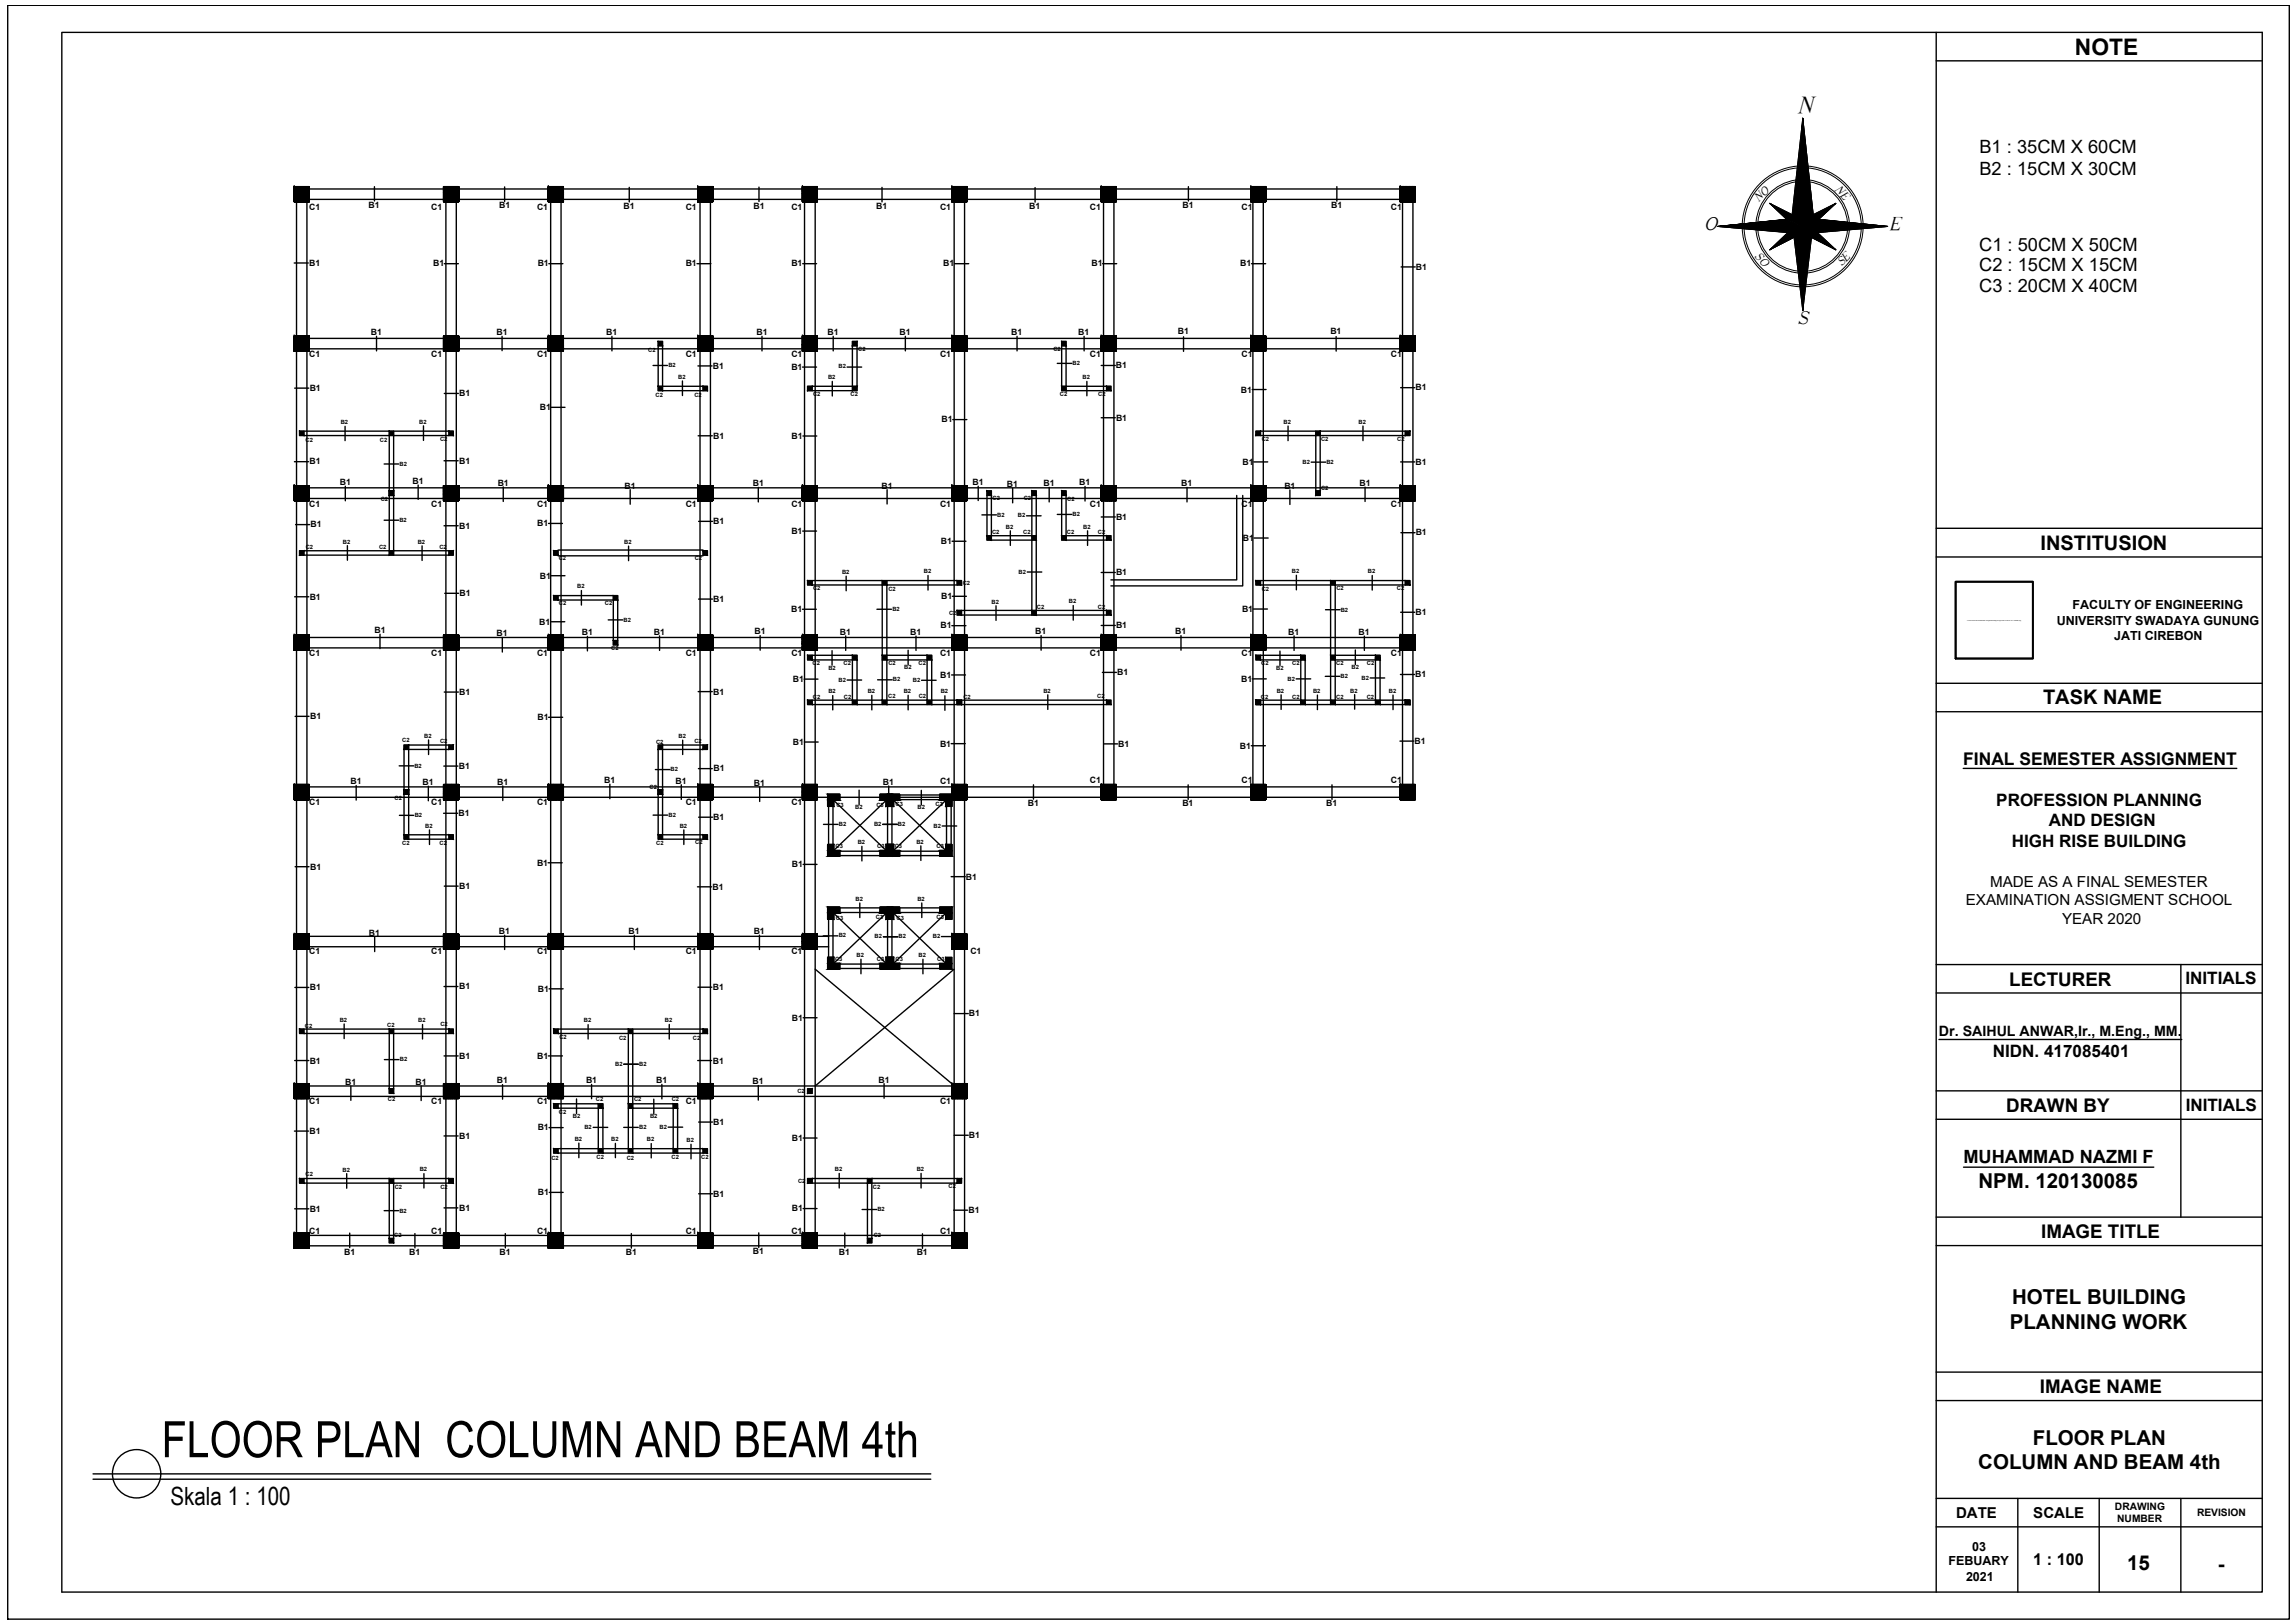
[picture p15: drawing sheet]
<svg xmlns="http://www.w3.org/2000/svg" width="420mm" height="297mm" viewBox="0 0 420 297" stroke-linecap="round" stroke-linejoin="round" font-family="sans-serif">
<defs><g id="words">
<text font-size="9.2" x="29.6" y="266.7">FLOOR PLAN COLUMN AND BEAM 4th</text>
<text font-size="4.6" x="31.2" y="275.5">Skala 1 : 100</text>
<text font-size="4.5" x="329.2" y="20.7">N</text>
<text font-size="4.2" x="379.9" y="10">NOTE</text>
<g font-size="3.8">
<text x="362.2" y="217.5">NPM. 120130085</text>
<text x="368.4" y="238.6">HOTEL BUILDING</text>
<text x="367.9" y="243.2">PLANNING WORK</text>
<text x="362.2" y="268.9">COLUMN AND BEAM 4th</text>
<text x="372.2" y="264.4">FLOOR PLAN</text>
<text x="389.4" y="287.4">15</text>
<text x="406" y="287.4">-</text>
</g>
<g font-size="3.7">
<text x="373.6" y="100.6">INSTITUSION</text>
<text x="374" y="128.8">TASK NAME</text>
</g>
<g font-size="3.6">
<text x="312.1" y="42">O</text>
<text x="346" y="42.1">E</text>
<text x="329.2" y="59.3">S</text>
</g>
<g font-size="3.4">
<text x="367.8" y="180.5">LECTURER</text>
<text x="367.3" y="203.5">DRAWN BY</text>
<text x="373.7" y="226.5">IMAGE TITLE</text>
<text x="373.4" y="254.9">IMAGE NAME</text>
</g>
<g font-size="3.3">
<text x="362.4" y="28">B1 : 35CM X 60CM</text>
<text x="362.4" y="32">B2 : 15CM X 30CM</text>
<text x="362.3" y="45.8">C1 : 50CM X 50CM</text>
<text x="362.3" y="53.4">C3 : 20CM X 40CM</text>
<text x="362.3" y="49.6">C2 : 15CM X 15CM</text>
<text x="359.5" y="212.9">MUHAMMAD NAZMI F</text>
</g>
<text font-size="3.2" x="359.4" y="140">FINAL SEMESTER ASSIGNMENT</text>
<g font-size="3.1">
<text x="365.5" y="147.5">PROFESSION PLANNING</text>
<text x="368.3" y="155">HIGH RISE BUILDING</text>
<text x="375.1" y="151.3">AND DESIGN</text>
<text x="400.1" y="180.2">INITIALS</text>
<text x="364.8" y="193.5">NIDN. 417085401</text>
<text x="400.1" y="203.3">INITIALS</text>
</g>
<text font-size="3" x="372.3" y="286.5">1 : 100</text>
<g font-size="2.8">
<text x="359.9" y="165.7">EXAMINATION ASSIGMENT SCHOOL</text>
<text x="364.3" y="162.3">MADE AS A FINAL SEMESTER</text>
<text x="377.5" y="169.1">YEAR 2020</text>
<text x="358.1" y="277.8">DATE</text>
<text x="372.3" y="277.7">SCALE</text>
</g>
<text font-size="2.6" x="355" y="189.7">Dr. SAIHUL ANWAR,Ir., M.Eng., MM.</text>
<g font-size="2.3">
<text x="379.4" y="111.5">FACULTY OF ENGINEERING</text>
<text x="376.5" y="114.3">UNIVERSITY SWADAYA GUNUNG</text>
<text x="387.1" y="117.1">JATI CIREBON</text>
<text x="356.7" y="286.5">FEBUARY</text>
<text x="361" y="283.8">03</text>
<text x="359.9" y="289.3">2021</text>
</g>
<g font-size="2.2">
<text x="335.8" y="34.8" transform="rotate(45 335.8 34.8)">NE</text>
<text x="322" y="37" transform="rotate(-45 322 37)">NO</text>
<text x="321.2" y="47.1" transform="rotate(45 321.2 47.1)">SO</text>
<text x="337.2" y="48.7" transform="rotate(-46 337.2 48.7)">SE</text>
</g>
<g font-size="1.9">
<text x="387.2" y="276.4">DRAWING</text>
<text x="387.6" y="278.6">NUMBER</text>
<text x="402.2" y="277.5">REVISION</text>
</g>
<g font-size="1.6">
<text x="56.6" y="38.5">C1</text>
<text x="67.5" y="38.1">B1</text>
<text x="79" y="38.5">C1</text>
<text x="91.4" y="38.1">B1</text>
<text x="98.3" y="38.5">C1</text>
<text x="114.1" y="38.2">B1</text>
<text x="125.5" y="38.5">C1</text>
<text x="137.9" y="38.2">B1</text>
<text x="144.9" y="38.5">C1</text>
<text x="160.4" y="38.2">B1</text>
<text x="172.1" y="38.5">C1</text>
<text x="188.4" y="38.3">B1</text>
<text x="199.5" y="38.5">C1</text>
<text x="216.5" y="38.1">B1</text>
<text x="227.3" y="38.5">C1</text>
<text x="243.7" y="38.1">B1</text>
<text x="254.6" y="38.5">C1</text>
<text x="56.6" y="48.6">B1</text>
<text x="79.3" y="48.8">B1</text>
<text x="98.4" y="48.8">B1</text>
<text x="125.5" y="48.8">B1</text>
<text x="144.9" y="48.8">B1</text>
<text x="172.7" y="48.8">B1</text>
<text x="199.8" y="48.8">B1</text>
<text x="227" y="48.8">B1</text>
<text x="259.2" y="49.4">B1</text>
<text x="56.6" y="65.4">C1</text>
<text x="67.9" y="61.3">B1</text>
<text x="79" y="65.4">C1</text>
<text x="90.9" y="61.3">B1</text>
<text x="98.3" y="65.4">C1</text>
<text x="111" y="61.3">B1</text>
<text x="125.5" y="65.4">C1</text>
<text x="138.5" y="61.3">B1</text>
<text x="144.9" y="65.4">C1</text>
<text x="151.5" y="61.3">B1</text>
<text x="164.7" y="61.3">B1</text>
<text x="172.1" y="65.4">C1</text>
<text x="185.1" y="61.3">B1</text>
<text x="197.4" y="61.3">B1</text>
<text x="199.5" y="65.4">C1</text>
<text x="215.7" y="61.2">B1</text>
<text x="227.3" y="65.4">C1</text>
<text x="243.6" y="61.2">B1</text>
<text x="254.6" y="65.4">C1</text>
<text x="56.7" y="71.5">B1</text>
<text x="130.5" y="67.5">B1</text>
<text x="144.9" y="67.7">B1</text>
<text x="204.3" y="67.4">B1</text>
<text x="227.2" y="71.8">B1</text>
<text x="259.1" y="71.5">B1</text>
<text x="84.1" y="72.5">B1</text>
<text x="98.8" y="75.1">B1</text>
<text x="172.4" y="77.3">B1</text>
<text x="204.3" y="77">B1</text>
<text x="130.6" y="80.3">B1</text>
<text x="144.9" y="80.3">B1</text>
<text x="56.7" y="85">B1</text>
<text x="62.2" y="88.8">B1</text>
<text x="75.5" y="88.6">B1</text>
<text x="84" y="84.9">B1</text>
<text x="91.1" y="88.9">B1</text>
<text x="114.3" y="89.4">B1</text>
<text x="137.8" y="89">B1</text>
<text x="161.4" y="89.4">B1</text>
<text x="178" y="88.8">B1</text>
<text x="184.3" y="89.2">B1</text>
<text x="191.1" y="89">B1</text>
<text x="197.6" y="88.8">B1</text>
<text x="216.3" y="89">B1</text>
<text x="227.5" y="85">B1</text>
<text x="235.1" y="89.5">B1</text>
<text x="248.9" y="88.9">B1</text>
<text x="259.1" y="85">B1</text>
<text x="56.6" y="92.7">C1</text>
<text x="79" y="92.7">C1</text>
<text x="98.3" y="92.7">C1</text>
<text x="125.5" y="92.7">C1</text>
<text x="130.6" y="96">B1</text>
<text x="144.9" y="92.7">C1</text>
<text x="172.1" y="92.7">C1</text>
<text x="199.5" y="92.7">C1</text>
<text x="204.3" y="95.1">B1</text>
<text x="227.3" y="92.7">C1</text>
<text x="254.6" y="92.7">C1</text>
<text x="56.9" y="96.5">B1</text>
<text x="84" y="96.7">B1</text>
<text x="98.4" y="96.3">B1</text>
<text x="144.9" y="97.7">B1</text>
<text x="172.2" y="99.6">B1</text>
<text x="227.6" y="99">B1</text>
<text x="259.2" y="98">B1</text>
<text x="98.8" y="105.9">B1</text>
<text x="204.3" y="105.3">B1</text>
<text x="56.7" y="109.7">B1</text>
<text x="84.1" y="109.1">B1</text>
<text x="130.6" y="110.2">B1</text>
<text x="144.8" y="112">B1</text>
<text x="172.3" y="109.6">B1</text>
<text x="227.4" y="112">B1</text>
<text x="259.1" y="112.6">B1</text>
<text x="56.6" y="120">C1</text>
<text x="68.6" y="115.9">B1</text>
<text x="79" y="120">C1</text>
<text x="90.9" y="116.5">B1</text>
<text x="98.3" y="120">C1</text>
<text x="98.7" y="114.3">B1</text>
<text x="106.5" y="116.2">B1</text>
<text x="119.7" y="116.2">B1</text>
<text x="125.5" y="120">C1</text>
<text x="138.1" y="116.1">B1</text>
<text x="144.9" y="120">C1</text>
<text x="153.8" y="116.2">B1</text>
<text x="166.6" y="116.2">B1</text>
<text x="172.1" y="120">C1</text>
<text x="172.2" y="115">B1</text>
<text x="189.5" y="116.1">B1</text>
<text x="199.5" y="120">C1</text>
<text x="204.3" y="115">B1</text>
<text x="215.2" y="116.1">B1</text>
<text x="227.3" y="120">C1</text>
<text x="235.9" y="116.2">B1</text>
<text x="248.7" y="116.2">B1</text>
<text x="254.6" y="120">C1</text>
<text x="145.1" y="124.8">B1</text>
<text x="172.1" y="124">B1</text>
<text x="204.5" y="123.6">B1</text>
<text x="227.2" y="124.8">B1</text>
<text x="259.1" y="124">B1</text>
<text x="56.8" y="131.7">B1</text>
<text x="84.1" y="127.2">B1</text>
<text x="98.4" y="131.8">B1</text>
<text x="130.6" y="127.1">B1</text>
<text x="145.2" y="136.3">B1</text>
<text x="172.1" y="136.7">B1</text>
<text x="204.7" y="136.7">B1</text>
<text x="227" y="137">B1</text>
<text x="259" y="136.1">B1</text>
<text x="64.1" y="143.6">B1</text>
<text x="77.4" y="143.7">B1</text>
<text x="84" y="140.7">B1</text>
<text x="91" y="143.6">B1</text>
<text x="110.6" y="143.3">B1</text>
<text x="123.7" y="143.4">B1</text>
<text x="130.6" y="141.2">B1</text>
<text x="138" y="143.8">B1</text>
<text x="161.6" y="143.6">B1</text>
<text x="172.1" y="143.5">C1</text>
<text x="199.5" y="143.4">C1</text>
<text x="227.3" y="143.4">C1</text>
<text x="254.6" y="143.4">C1</text>
<text x="56.6" y="147.3">C1</text>
<text x="79" y="147.3">C1</text>
<text x="84" y="149.4">B1</text>
<text x="98.3" y="147.3">C1</text>
<text x="125.5" y="147.3">C1</text>
<text x="144.9" y="147.3">C1</text>
<text x="188.2" y="147.5">B1</text>
<text x="216.5" y="147.6">B1</text>
<text x="242.8" y="147.6">B1</text>
<text x="130.6" y="150.1">B1</text>
<text x="56.8" y="159.2">B1</text>
<text x="98.3" y="158.4">B1</text>
<text x="145" y="158.7">B1</text>
<text x="176.8" y="161">B1</text>
<text x="84.1" y="162.7">B1</text>
<text x="130.4" y="162.8">B1</text>
<text x="67.5" y="171.3">B1</text>
<text x="91.3" y="170.9">B1</text>
<text x="115.1" y="170.9">B1</text>
<text x="138" y="170.9">B1</text>
<text x="56.6" y="174.5">C1</text>
<text x="79" y="174.5">C1</text>
<text x="98.3" y="174.5">C1</text>
<text x="125.5" y="174.5">C1</text>
<text x="144.9" y="174.5">C1</text>
<text x="177.6" y="174.5">C1</text>
<text x="56.7" y="181.2">B1</text>
<text x="84" y="181.1">B1</text>
<text x="98.5" y="181.5">B1</text>
<text x="130.5" y="181.2">B1</text>
<text x="145" y="186.8">B1</text>
<text x="177.4" y="186">B1</text>
<text x="56.7" y="194.6">B1</text>
<text x="84" y="193.8">B1</text>
<text x="98.4" y="193.8">B1</text>
<text x="130.5" y="194.6">B1</text>
<text x="56.6" y="202">C1</text>
<text x="63.2" y="198.5">B1</text>
<text x="76.1" y="198.5">B1</text>
<text x="79" y="202">C1</text>
<text x="90.9" y="198.3">B1</text>
<text x="98.3" y="202">C1</text>
<text x="107.3" y="198.2">B1</text>
<text x="120.2" y="198.2">B1</text>
<text x="125.5" y="202">C1</text>
<text x="137.8" y="198.5">B1</text>
<text x="160.8" y="198.1">B1</text>
<text x="172.1" y="202">C1</text>
<text x="56.7" y="207.5">B1</text>
<text x="84" y="208.4">B1</text>
<text x="98.4" y="206.9">B1</text>
<text x="130.6" y="205.9">B1</text>
<text x="145" y="208.8">B1</text>
<text x="177.4" y="208.3">B1</text>
<text x="56.7" y="221.8">B1</text>
<text x="84" y="221.6">B1</text>
<text x="98.5" y="218.7">B1</text>
<text x="130.6" y="219">B1</text>
<text x="145" y="221.7">B1</text>
<text x="56.6" y="225.8">C1</text>
<text x="79" y="225.8">C1</text>
<text x="98.3" y="225.8">C1</text>
<text x="125.5" y="225.8">C1</text>
<text x="144.9" y="225.8">C1</text>
<text x="172.1" y="225.8">C1</text>
<text x="177.3" y="222">B1</text>
<text x="63" y="229.6">B1</text>
<text x="74.9" y="229.7">B1</text>
<text x="91.5" y="229.7">B1</text>
<text x="114.6" y="229.7">B1</text>
<text x="137.9" y="229.6">B1</text>
<text x="153.6" y="229.6">B1</text>
<text x="167.8" y="229.7">B1</text>
</g>
<g font-size="1.1">
<text x="118.7" y="64.4">C2</text>
<text x="157.1" y="64.3">C2</text>
<text x="192.8" y="64.3">C2</text>
<text x="122.4" y="67.2">B2</text>
<text x="124.2" y="69.3">B2</text>
<text x="151.6" y="69.4">B2</text>
<text x="153.5" y="67.4">B2</text>
<text x="196.4" y="66.8">B2</text>
<text x="198.2" y="69.4">B2</text>
<text x="62.4" y="77.6">B2</text>
<text x="76.8" y="77.5">B2</text>
<text x="120" y="72.6">C2</text>
<text x="127.1" y="72.6">C2</text>
<text x="148.9" y="72.5">C2</text>
<text x="155.7" y="72.4">C2</text>
<text x="194" y="72.4">C2</text>
<text x="201.1" y="72.4">C2</text>
<text x="235" y="77.6">B2</text>
<text x="248.7" y="77.6">B2</text>
<text x="55.9" y="80.9">C2</text>
<text x="69.6" y="80.9">C2</text>
<text x="80.6" y="80.7">C2</text>
<text x="231" y="80.7">C2</text>
<text x="241.9" y="80.7">C2</text>
<text x="255.8" y="80.7">C2</text>
<text x="73.2" y="85.3">B2</text>
<text x="238.5" y="84.8">B2</text>
<text x="241.9" y="89.6">C2</text>
<text x="242.8" y="84.9">B2</text>
<text x="69.7" y="91.7">C2</text>
<text x="73.1" y="95.5">B2</text>
<text x="181.7" y="91.6">C2</text>
<text x="182.6" y="94.6">B2</text>
<text x="186.4" y="94.7">B2</text>
<text x="187.4" y="91.6">C2</text>
<text x="195.4" y="91.6">C2</text>
<text x="196.4" y="94.4">B2</text>
<text x="56" y="100.5">C2</text>
<text x="62.8" y="99.5">B2</text>
<text x="69.4" y="100.5">C2</text>
<text x="76.5" y="99.5">B2</text>
<text x="80.4" y="100.4">C2</text>
<text x="114.3" y="99.5">B2</text>
<text x="181.6" y="97.7">C2</text>
<text x="184.2" y="96.7">B2</text>
<text x="187.3" y="97.7">C2</text>
<text x="195.3" y="97.7">C2</text>
<text x="198.3" y="96.8">B2</text>
<text x="201" y="97.7">C2</text>
<text x="102.3" y="102.5">C2</text>
<text x="105.7" y="107.7">B2</text>
<text x="127.2" y="102.5">C2</text>
<text x="154.1" y="105.1">B2</text>
<text x="169.1" y="104.9">B2</text>
<text x="176.2" y="107.1">C2</text>
<text x="186.5" y="105">B2</text>
<text x="236.5" y="104.9">B2</text>
<text x="250.4" y="104.9">B2</text>
<text x="255.7" y="107.9">C2</text>
<text x="102.3" y="110.7">C2</text>
<text x="110.8" y="110.7">C2</text>
<text x="114.1" y="113.8">B2</text>
<text x="148.9" y="108">C2</text>
<text x="162.7" y="108.1">C2</text>
<text x="163.4" y="111.8">B2</text>
<text x="173.8" y="112.5">C2</text>
<text x="181.5" y="110.5">B2</text>
<text x="189.8" y="111.5">C2</text>
<text x="195.7" y="110.4">B2</text>
<text x="201" y="111.4">C2</text>
<text x="231" y="108.1">C2</text>
<text x="244.7" y="108">C2</text>
<text x="245.5" y="111.9">B2</text>
<text x="111.9" y="119">C2</text>
<text x="148.8" y="121.7">C2</text>
<text x="151.7" y="122.6">B2</text>
<text x="153.5" y="124.8">B2</text>
<text x="154.4" y="121.7">C2</text>
<text x="162.7" y="121.8">C2</text>
<text x="163.5" y="124.7">B2</text>
<text x="165.5" y="122.5">B2</text>
<text x="167.1" y="124.8">B2</text>
<text x="168.2" y="121.7">C2</text>
<text x="230.9" y="121.7">C2</text>
<text x="233.7" y="122.6">B2</text>
<text x="235.7" y="124.5">B2</text>
<text x="236.6" y="121.7">C2</text>
<text x="244.6" y="121.7">C2</text>
<text x="245.4" y="124.1">B2</text>
<text x="247.5" y="122.4">B2</text>
<text x="249.3" y="124.4">B2</text>
<text x="250.2" y="121.7">C2</text>
<text x="148.8" y="127.9">C2</text>
<text x="151.7" y="126.9">B2</text>
<text x="154.5" y="127.9">C2</text>
<text x="158.8" y="126.9">B2</text>
<text x="162.6" y="127.7">C2</text>
<text x="165.5" y="126.9">B2</text>
<text x="168.2" y="127.8">C2</text>
<text x="172.2" y="126.9">B2</text>
<text x="176.4" y="127.9">C2</text>
<text x="191" y="126.8">B2</text>
<text x="200.9" y="127.8">C2</text>
<text x="230.9" y="127.9">C2</text>
<text x="233.7" y="126.7">B2</text>
<text x="236.6" y="127.9">C2</text>
<text x="240.4" y="126.8">B2</text>
<text x="244.6" y="127.8">C2</text>
<text x="247.2" y="126.7">B2</text>
<text x="250.2" y="127.8">C2</text>
<text x="254.3" y="126.8">B2</text>
<text x="73.6" y="135.9">C2</text>
<text x="77.7" y="135">B2</text>
<text x="80.6" y="135.9">C2</text>
<text x="120.1" y="136.1">C2</text>
<text x="124.2" y="135">B2</text>
<text x="127.1" y="136.1">C2</text>
<text x="75.9" y="140.5">B2</text>
<text x="122.8" y="141.1">B2</text>
<text x="72.2" y="146.4">C2</text>
<text x="75.9" y="149.5">B2</text>
<text x="118.9" y="144.4">C2</text>
<text x="122.4" y="149.5">B2</text>
<text x="153.1" y="147.6">C3</text>
<text x="156.6" y="148.1">B2</text>
<text x="160.5" y="147.6">C3</text>
<text x="164" y="147.6">C3</text>
<text x="168" y="148.1">B2</text>
<text x="171.3" y="147.5">C3</text>
<text x="73.6" y="154.7">C2</text>
<text x="77.9" y="151.5">B2</text>
<text x="80.5" y="154.7">C2</text>
<text x="120.2" y="154.6">C2</text>
<text x="124.4" y="151.5">B2</text>
<text x="127.3" y="154.5">C2</text>
<text x="153" y="155.2">C3</text>
<text x="153.6" y="151.2">B2</text>
<text x="157" y="154.5">B2</text>
<text x="160" y="151.2">B2</text>
<text x="160.6" y="155.2">C3</text>
<text x="163.8" y="155.2">C3</text>
<text x="164.4" y="151.2">B2</text>
<text x="167.8" y="154.4">B2</text>
<text x="170.9" y="151.5">B2</text>
<text x="171.5" y="155.2">C3</text>
<text x="156.6" y="164.9">B2</text>
<text x="168" y="164.9">B2</text>
<text x="153" y="168.3">C3</text>
<text x="153.6" y="171.6">B2</text>
<text x="160.1" y="171.7">B2</text>
<text x="160.4" y="168.3">C3</text>
<text x="164.1" y="168.3">C3</text>
<text x="164.5" y="171.7">B2</text>
<text x="170.8" y="171.7">B2</text>
<text x="171.5" y="168.3">C3</text>
<text x="152.9" y="175.9">C3</text>
<text x="156.8" y="175.1">B2</text>
<text x="160.5" y="175.9">C3</text>
<text x="164" y="175.9">C3</text>
<text x="168.2" y="175.1">B2</text>
<text x="171.6" y="175.9">C3</text>
<text x="55.8" y="188.1">C2</text>
<text x="62.2" y="187">B2</text>
<text x="70.9" y="187.9">C2</text>
<text x="76.6" y="187.1">B2</text>
<text x="80.6" y="187.8">C2</text>
<text x="102.4" y="190.1">C2</text>
<text x="106.9" y="187.1">B2</text>
<text x="113.3" y="190.4">C2</text>
<text x="121.7" y="187.1">B2</text>
<text x="126.8" y="190.4">C2</text>
<text x="73.2" y="194.3">B2</text>
<text x="112.6" y="195.1">B2</text>
<text x="117" y="195.1">B2</text>
<text x="71" y="201.5">C2</text>
<text x="102.3" y="203.9">C2</text>
<text x="109.1" y="201.5">C2</text>
<text x="116.1" y="201.5">C2</text>
<text x="123" y="201.5">C2</text>
<text x="146" y="200.1">C2</text>
<text x="104.9" y="204.6">B2</text>
<text x="105.2" y="208.8">B2</text>
<text x="107" y="206.6">B2</text>
<text x="111.9" y="208.8">B2</text>
<text x="117" y="206.6">B2</text>
<text x="118.4" y="208.9">B2</text>
<text x="119" y="204.6">B2</text>
<text x="120.7" y="206.6">B2</text>
<text x="125.7" y="209">B2</text>
<text x="55.9" y="215.2">C2</text>
<text x="62.7" y="214.4">B2</text>
<text x="76.8" y="214.4">B2</text>
<text x="100.9" y="212.2">C2</text>
<text x="109.2" y="212.1">C2</text>
<text x="114.7" y="212.2">C2</text>
<text x="123" y="212.2">C2</text>
<text x="128.4" y="212.2">C2</text>
<text x="152.8" y="214.4">B2</text>
<text x="167.8" y="214.4">B2</text>
<text x="72.3" y="217.6">C2</text>
<text x="73.1" y="221.9">B2</text>
<text x="80.6" y="217.6">C2</text>
<text x="146.1" y="216.5">C2</text>
<text x="159.8" y="217.6">C2</text>
<text x="160.6" y="221.7">B2</text>
<text x="173.7" y="217.5">C2</text>
<text x="72.2" y="226.3">C2</text>
<text x="159.9" y="226.4">C2</text>
</g>
<text font-size=".2" x="360.1" y="113.6">C:\Users\User\Downloads\PDF Images\WhatsApp Image 2020-10-05 at 19.21.334664.png</text>
</g></defs>
<!-- layer: 0 -->
<g fill="none" stroke="#000" stroke-width=".25">
<path d="M1.4 1h417.7v295.3h-417.7zM11.3 5.9h402.9v285.5h-402.9zM354.5 5.9v285.5M354.5 11.1h59.7M54.3 36.9v106.7M56.2 36.9v106.7M56.6 34.6h117.7M56.6 36.5h117.7M68.6 34.2v2.6M81.6 36.9v106.7M83.5 36.9v106.7M92.4 34.2v2.7"/>
<path d="M100.8 36.9v106.7M102.7 36.9v106.7M115.2 34.3v2.7M128.2 36.9v106.7M130.1 36.9v106.7M139 34.2v2.7M147.3 36.9v106.7M149.2 36.9v106.7M161.5 34.3v2.7M174.7 36.9v106.7M176.6 36.9v106.7M177 34.6h79.3"/>
<path d="M177 36.5h79.3M189.5 34.3v2.7M202 36.9v106.7M203.9 36.9v106.7M217.6 34.2v2.6M229.4 36.9v106.7M231.3 36.9v106.7M244.7 34.2v2.6M256.3 34.2h2.8v2.7h-2.8zM256.8 36.9v106.7M258.7 36.9v106.7M53.9 48.1h2.5"/>
<path d="M81.3 48.3h2.6M100.5 48.3h2.6M127.6 48.3h2.5M147 48.3h2.5M174.8 48.3h2.5M201.9 48.3h2.5M229.1 48.3h2.6M256.5 48.9h2.6M53.9 71h2.6M55.6 79.7h15.7v10.1M55.6 78.9h15.7M56.6 61.9h199.7"/>
<path d="M56.6 63.8h199.7M63.2 78v2.6M68.9 61.6v2.6M72.1 78.9h10.1M77.5 77.9v2.7M81.3 72h2.6M82.2 79.7h-10.1v10.1M91.9 61.6v2.6M100.9 74.5h2.5M112 61.6v2.6M119.6 66.9h2.6M120.5 63.3v7.4"/>
<path d="M121.3 63.3v7.4h7.4M121.3 71.5h7.4M124.9 69.7v2.7M127.8 67h2.6M127.8 79.8h2.6M139.5 61.6v2.6M146.9 67.2h2.6M147 79.8h2.5M148.7 71.5h7.4M152.4 69.8v2.7M152.5 61.6v2.6M155.1 67.2h2.6"/>
<path d="M156.1 63.3v7.4h-7.4M156.9 63.3v7.4M165.7 61.6v2.6M174.4 76.8h2.6M186.2 61.6v2.6M193.6 66.5h2.6M194.4 63.3v7.4M195.2 63.3v7.4h7.4M195.2 71.5h7.4M198.5 61.6v2.6M199 69.8v2.6M201.6 66.9h2.6"/>
<path d="M201.6 76.5h2.6M216.7 61.6v2.7M229.2 71.3h2.6M230.8 79.7h10.1v10.1M230.8 78.9h10.1M235.8 78v2.6M241.7 78.9h15.6M244.6 61.6v2.7M249.5 78v2.6M256.4 71h2.6M257.3 79.7h-15.6v10.1M53.9 84.5h2.6"/>
<path d="M54.1 96h2.6M56.6 89.3h199.7M56.6 91.2h199.7M63.2 89v2.7M63.6 99.9v2.6M70.3 95.2h2.7M70.3 84.9h2.7M71.3 90.7v10.1h-15.7M72.1 90.7v10.1h10.1M76.6 88.8v2.6M77.3 99.9v2.7M81.3 96.2h2.6"/>
<path d="M81.3 84.3h2.6M92.1 89.1v2.7M100.4 95.8h2.6M115.1 99.9v2.7M115.4 89.6v2.7M127.9 95.4h2.5M138.8 89.2v2.7M147 97.2h2.5M162.4 89.6v2.6M174.3 99.1h2.5M179.1 89v2.6M179.8 94.2h2.6"/>
<path d="M180.7 90.7v7.3M181.5 98.8h7.4v12.9h-12.9M181.5 90.7v7.3h7.4v-7.3M185 97.2v2.6M185.4 89.4v2.6M187.9 94.4h2.7M189.7 90.7v7.3M189.7 98.8v12.9M192.1 89.2v2.7M193.6 94.1h2.6M194.4 90.7v7.8M195.2 98.8h7.4"/>
<path d="M195.2 98h7.4M195.2 90.7v7.8M198.6 89v2.7M199.1 97.2v2.6M201.6 94.6h2.6M217.3 89.2v2.7M226.4 90.7v15.4h-23M227.5 90.7v16.5h-24.1M229.5 84.5h2.6M229.6 98.5h2.6M236.1 89.7v2.6M240 84.6h2.7"/>
<path d="M249.9 89.2v2.6M256.4 84.5h2.6M256.5 97.5h2.6M354.5 96.7h59.7M53.9 109.2h2.6M55.6 101.6h15.7M56.6 116.7h199.7M56.6 118.6h199.7M69.6 116.1v2.6M72.1 101.6h10.1M81.4 108.6h2.6M92 116.7v2.6"/>
<path d="M100.8 113.8h2.6M100.9 105.4h2.5M102.2 109.8h10.1v7.4M102.2 109h10.1M102.2 100.7h26.5M102.2 101.7h26.5M106.4 108.1v2.6M107.5 116.5v2.6M111.4 113.5h2.6M113.1 109.8v7.4M120.7 116.4v2.6M127.9 109.6h2.5"/>
<path d="M139.2 116.3v2.7M146.9 111.5h2.6M148.7 119.9h7.4M148.7 107.1h12.8v12.8M148.7 106.3h12.8M152.3 119.1v2.7M154.8 116.4v2.6M154.9 105.5v2.6M160.5 111.5h2.7M162.4 106.3h12.8M166.3 119v2.7M167.7 116.4v2.6"/>
<path d="M169.9 105.3v2.7M174.3 114.5h2.5M174.3 109.1h2.6M175.2 107.1h-12.8v12.8h7.3M176 112.6h12.9M182.3 110.9v2.6M188.1 104.7h2.6M189.3 112.6h13.3M189.6 111.7h13M190.6 116.3v2.7M196.5 110.8v2.7M201.6 114.5h2.6"/>
<path d="M201.6 104.8h2.6M216.2 116.3v2.7M229.5 111.5h2.5M230.8 107.1h12.8v12.8M230.8 119.9h7.3M230.8 106.3h12.8M234.3 119.2v2.6M236.9 116.4v2.6M237.3 105.3v2.7M242.7 111.6h2.6M244.4 106.3h12.9M248.1 119v2.6"/>
<path d="M249.8 116.4v2.6M251.2 105.3v2.7M256.4 112.1h2.6M257.3 107.1h-12.9v12.8h7.4M354.5 101.9h59.7M54 131.1h2.6M74 137.2v7.4M74.8 136.4h7.4M78.5 135.4v2.7M81.3 126.7h2.6M82.2 137.2h-7.4v7.4M100.4 131.3h2.6"/>
<path d="M120.5 137.2v7.4M121.3 136.4h7.4M125 135.5v2.6M127.8 126.6h2.6M128.7 137.2h-7.4v7.4M147.2 124.3h2.5M147.2 135.8h2.6M148.7 128.9h7.4M148.7 120.8h7.4v7.3h-7.4M152.5 127.3v2.6M155.1 124.5h2.6M156.9 128.9h4.6"/>
<path d="M156.9 120.8v7.3h4.6v-7.3M159.6 127.3v2.6M160.7 124.4h2.6M162.4 128.9h7.3M162.4 120.8h7.3v7.3h-7.3zM166.3 127.3v2.6M168.7 124.5h2.7M170.6 128.9h4.6M170.6 120.8v7.3h4.6M173 127.3v2.7M174.1 136.1h2.6M174.2 123.5h2.6"/>
<path d="M176 128.9h26.6M176 128.1h26.6M191.8 127.2v2.6M201.8 123.1h2.6M202.1 136.1h2.5M229.1 136.5h2.6M229.2 124.2h2.6M230.8 128.9h7.3M230.8 120.8h7.3v7.3h-7.3M234.5 127.2v2.6M237.3 124.2h2.7M238.9 128.9h4.7"/>
<path d="M238.9 120.8v7.3h4.7v-7.3M241.2 127.2v2.7M242.6 123.8h2.7M244.4 128.9h7.4M248 127.1v2.7M250.8 124.1h2.7M251.8 120.4v7.7h-7.4v-7.3h7.4M252.7 128.9h4.6M252.7 120.4v7.7h4.6M255 127.2v2.7M256.3 135.6h2.5M256.4 123.4h2.6"/>
<path d="M354.5 125.1h59.7M354.5 130.3h59.7M54 158.6h2.6M54.3 146.3v79.4M56.2 146.3v79.4M56.6 144h199.7M56.6 145.9h199.7M65.2 143.8v2.6M73.1 140.2h2.6M73.1 149.2h2.6M74 145.4v7.4M74.8 145.4v7.4h7.4"/>
<path d="M74.8 153.6h7.4M78.4 143.9v2.7M78.6 151.9v2.7M81.2 148.8h2.6M81.3 140.2h2.5M81.6 146.3v79.4M83.5 146.3v79.4M92 143.8v2.7M100.3 157.9h2.6M100.8 146.3v79.4M102.7 146.3v79.4M111.6 143.5v2.7"/>
<path d="M119.6 149.2h2.6M120 140.8h2.7M120.5 145.4v7.4M121.3 153.6h7.4M121.3 145.4v7.4h7.4M124.7 143.6v2.7M125.2 151.9v2.7M127.9 140.7h2.5M127.9 149.6h2.5M128.2 146.3v79.4M130.1 146.3v79.4M139.1 144v2.7"/>
<path d="M147 158.2h2.6M147.3 146.3v79.4M149.2 146.3v79.4M150.8 150.9h2.6M151.5 145.4h2.2v1.1h-1.1v1.1h-1.1zM151.5 154.6h1.1v1.1h1.1v1h-2.2zM151.7 147.6v7M152.5 147.6v7M152.6 146.5l9.6 9.2M153.7 156.6h7.4M153.7 155.8h7.4M157.3 144.6v2.7"/>
<path d="M157.8 154.9v2.7M161.1 145.4h2.2v2.2h-1.1v-1.1h-1.1zM161.6 150.9h2.7M162.2 154.6h1.1v2.1h-2.2v-1h1.1zM162.2 154.6h1.4M162.2 146.5l-9.6 9.2M162.5 145.4h2.2v1.1h-1.1v1.1h-1.1zM162.5 154.6h1.1v1.1h1.1v1h-2.2zM162.5 147.6v7M162.7 143.8v2.7M163.3 147.6v7M163.6 146.5l9.6 9.2"/>
<path d="M164.7 156.6h7.4M164.7 155.8h7.4M164.7 146.3h7.4M164.7 145.5h7.4M168.6 154.8v2.7M168.7 144.7v2.6M172.1 145.4h2.2v2.2h-1.1v-1.1h-1.1zM172.1 155.7h1.1v-1.1h1.1v2.1h-2.2zM172.5 151.2h2.6M173.2 146.5l-9.6 9.2M173.3 147.6v7M174.1 147.6v7"/>
<path d="M174.7 146.3v79.4M176.6 146.3v79.4M189.2 143.6v2.7M217.5 143.6v2.7M243.9 143.6v2.7M359.4 140.6h50.1M56.6 171.4h95.1M56.6 173.3h95.1M68.6 171.5v2.7M81.3 162.2h2.6M92.4 171.2v2.6M116.1 171.2v2.6"/>
<path d="M127.7 162.3h2.6M139 171.2v2.6M149.2 177.4l25.1 20.9M150.7 171.3h2.7M151.5 175.2h1.1v1.1h1.1v1.1h-2.2zM151.5 166h2.2v1.1h-1.1v1.1h-1.1zM151.7 168.2v7M152.5 168.2v7M152.6 167.1l9.6 9.2M153.7 177.2h7.4M153.7 176.4h7.4M153.7 167h7.4"/>
<path d="M153.7 166.2h7.4M157.4 165.3v2.6M157.6 175.6v2.6M161.1 176.3h1.1v-1.1h1.1v2.2h-2.2zM161.1 166h2.2v2.2h-1.1v-1.1h-1.1zM161.7 171.5h2.7M162.2 167.1l-9.6 9.2M162.5 166h2.2v1.1h-1.1v1.1h-1.1zM162.5 175.2h1.1v1.1h1.1v1.1h-2.2zM162.5 168.2v7M163.3 168.2v7M163.6 167.1l9.6 9.2"/>
<path d="M164.7 177.2h7.4M164.7 176.4h7.4M164.7 167h7.4M164.7 166.2h7.4M168.8 165.3v2.6M169 175.6v2.6M172.1 166h2.2v2.2h-1.1v-1.1h-1.1zM172.1 176.3h1.1v-1.1h1.1v2.2h-2.2zM172.4 171.4h2.6M173.2 167.1l-9.6 9.2M174.1 160.4h2.6M174.7 177.4l-25.5 21.4"/>
<path d="M354.5 176.5h59.7M399.3 176.5v46.3M53.9 194.1h2.6M54 180.7h2.5M55.6 189.1h15.7v10.2M55.6 188.3h15.7M56.6 198.8h117.7M63 187.4v2.7M64.2 198.8v2.6M70.4 193.9h2.6M72.1 188.3h10.1M77.1 198.8v2.6"/>
<path d="M77.4 187.5v2.7M81.3 193.3h2.6M81.3 180.6h2.5M82.2 189.1h-10.1v10.2M92 198.5v2.7M100.4 193.3h2.6M100.5 181h2.6M102.2 189.1h12.8v12.9M102.2 188.3h12.8M107.7 187.5v2.7M108.3 198.5v2.6M114.2 194.8h2.7"/>
<path d="M115.8 188.3h12.9M121.2 198.5v2.6M122.5 187.5v2.7M127.7 194.1h2.6M127.8 180.7h2.5M128.7 189.1h-12.9v12.9h7.4M138.8 198.7v2.6M147 186.3h2.6M161.9 198.3v2.7M174.7 185.5h2.6M354.5 199.6h59.7M354.5 181.7h59.7"/>
<path d="M355 190.2h44.4M53.9 207h2.6M55.6 216.5h15.7v10.2M55.6 215.7h15.7M56.6 200.7h117.7M63.5 214.8v2.7M72.1 215.7h10.1M77.6 214.8v2.6M81.3 207.9h2.6M82.2 216.5h-10.1v10.2M100.5 206.4h2.6M100.6 218.2h2.5"/>
<path d="M102.2 202h7.3M102.2 202.8h7.3v7.4h-7.3M102.2 211h7.3M105.6 201.1v2.7M106 209.2v2.7M108.6 206.3h2.7M110.4 202.8v7.4h4.6v-7.4M110.4 211h4.6M112.7 209.3v2.6M114.2 206.3h2.7M115.8 202.8h7.4v7.4h-7.4zM115.8 211h7.4"/>
<path d="M119.2 209.3v2.6M119.7 201.2v2.6M122.3 206.3h2.7M124.1 202.8v7.4h4.6M124.1 211h4.6M126.5 209.4v2.7M127.9 218.5h2.5M127.9 205.4h2.5M147 208.3h2.6M148.7 216.5h10.1v10.2M148.7 215.7h10.1M153.6 214.8v2.6"/>
<path d="M159.6 215.7h15.6M168.6 214.8v2.6M174.7 207.8h2.6M175.2 216.5h-15.6v10.2M354.5 204.9h59.7M359.5 213.6h34.8M53.9 221.2h2.6M56.6 226.1h117.7M56.6 228h117.7M64 225.7v2.6M70.3 221.6h2.7M76 225.8v2.6"/>
<path d="M81.3 221.1h2.5M92.5 225.8v2.6M115.6 225.8v2.6M138.9 225.6v2.7M147 221.2h2.6M154.7 225.7v2.6M157.8 221.4h2.7M168.9 225.8v2.7M174.6 221.5h2.5M354.5 222.8h59.7M354.5 228h59.7M354.5 256.3h59.7"/>
<path d="M354.5 251.1h59.7M17 269.7h153.4M17 270.7h153.4M354.5 274.2h59.7M354.5 279.4h59.7M369.4 274.2v17.2M384.3 274.2v17.2M399.3 274.2v17.2"/>
<circle cx="25" cy="269.7" r="4.4"/>
</g>
<!-- layer: a_SIMBOL -->
<g fill="#000" stroke="#000" stroke-width=".18">
<path d="M324 37.2l4 2.8-.9 .1zM324 37.2l4.1 2.1-.1 .7zM330 21.6l2 18.4-2 1.4zM331.9 39.3l4.2-2.1-4.1 2.8zM314.5 41.4h15.5l-1.6 1.2zM324 45.7l4.4-3.1v.8zM324 45.7l3.3-3.1 1 .1zM328.4 42.6l1.6-1.2v15.5zM331.7 42.6l4.4 3.1-4.5-2.3zM331.8 42.7l1-.1 3.3 3.1zM332 40l4.1-2.8-3.1 2.9zM332.9 40.2l12.7 1.2z"/>
<path d="M327.1 40.2l.9-.2 2 1.4zM329.4 34.4l-1.4 5.6 2 1.4zM330 21.6v19.8l-.6-7zM330 21.6l-2 18.4 1.4-5.6z"/>
<path d="M330 41.4l1.7 1.2-1.7 14.3zM330 41.4l1.7 1.2 13.9-1.2z"/>
<path d="M314.5 41.4l12.6-1.2 2.9 1.2zM314.5 41.4l12.6-1.3z"/>
<path d="M330 41.4l2.9-1.2 12.7 1.2zM330 41.4l2.9-1.2-.9-.2z"/>
</g>
<g fill="none" stroke="#000" stroke-width=".18">
<path d="M324 37.2l4 2.8-.9 .2zM324 37.2l6 4.2M324 37.2l3.1 3M324 37.2l4.1 2.1M328.7 33.3a8.2 8.2 0 0 0-6.9 7.4M328.8 32.9a8.6 8.6 0 0 0-7.3 7.8M329 30.7a10.7 10.7 0 0 0-9.7 10.2M329.1 30.4a11.1 11.1 0 0 0-10.1 10.6M330 21.6l2 18.4-2 1.4zM330 21.6v35.3M330 21.6l-2 18.4M330 21.6l2 18.4"/>
<path d="M331 30.4a11.1 11.1 0 0 1 10.1 10.6M331 30.7a10.7 10.7 0 0 1 9.7 10.2M331.3 32.9a8.6 8.6 0 0 1 7.3 7.8M331.3 33.3a8.2 8.2 0 0 1 6.9 7.4M336.1 37.2l-4.2 2.1M336.1 37.2l-3.2 3M336.1 37.2l-6.1 4.2M314.5 41.4h15.5l-1.6 1.2zM314.5 41.4h31.1M314.5 41.4l13.8 1.3M319 41.8a11.1 11.1 0 0 0 10.5 10.7M319.3 41.8a10.7 10.7 0 0 0 10.2 10.3"/>
<path d="M321.5 42a8.6 8.6 0 0 0 7.7 8M321.8 42.1a8.2 8.2 0 0 0 7.4 7.5M324 45.7l4.4-3.1v.8zM327.3 42.5l-3.3 3.2M328 40l-13.5 1.4M328.4 42.6l1.6 14.3M328.4 43.4l-4.4 2.3M330 41.4h15.6l-13.9 1.2zM330 41.4l-6 4.3M330 41.4l6.1 4.3M331.6 43.4l4.5 2.3M331.7 42.6l4.4 3.1-4.5-2.3z"/>
<path d="M331.7 42.6l-1.7 14.3M332 40l4.1-2.8-3.2 3zM332 40l13.6 1.4M332.8 42.6l3.3 3.1M338.2 42.1a8.2 8.2 0 0 1-7.3 7.5M338.6 42a8.6 8.6 0 0 1-7.8 8M340.7 41.8a10.7 10.7 0 0 1-10.1 10.3M341.1 41.8a11.1 11.1 0 0 1-10.6 10.7M345.6 41.4l-13.8 1.3"/>
</g>
<!-- layer: PDF3_Images -->
<path d="M358 106.5h14.2v14h-14.2z" fill="none" stroke="#000" stroke-width=".34"/>
<!-- layer: PDF4_Images -->
<path d="M358 106.5h14.2v14h-14.2z" fill="none" stroke="#000" stroke-width=".34"/>
<!-- layer: Kolom -->
<g fill="#000" stroke="#000" stroke-width=".18">
<path d="M54.8 62.5v.8h.8zM54.8 62.5h.8v.8z"/>
<path d="M54.8 78.9v.8h.8zM54.8 78.9h.8v.8z"/>
<path d="M71.3 78.9v.8h.8zM71.3 78.9h.8v.8z"/>
<path d="M82.2 62.5v.8h.8zM82.2 62.5h.8v.8z"/>
<path d="M82.2 78.9v.8h.8zM82.2 78.9h.8v.8z"/>
<path d="M101.4 62.5v.8h.8zM101.4 62.5h.8v.8z"/>
<path d="M120.5 62.5v.8h.8zM120.5 62.5h.8v.8z"/>
<path d="M120.5 70.7v.8h.8zM120.5 70.7h.8v.8z"/>
<path d="M128.7 62.5v.8h.8zM128.7 62.5h.8v.8z"/>
<path d="M128.7 70.7v.8h.8zM128.7 70.7h.8v.8z"/>
<path d="M147.8 63.3l.9-.8v.8zM147.8 62.5v.8l.9-.8z"/>
<path d="M147.8 71.5l.9-.8v.8zM147.8 70.7v.8l.9-.8z"/>
<path d="M156.1 63.3l.8-.8v.8zM156.1 62.5v.8l.8-.8z"/>
<path d="M156.1 71.5l.8-.8v.8zM156.1 70.7v.8l.8-.8z"/>
<path d="M175.2 62.5v.8h.8zM175.2 62.5h.8v.8z"/>
<path d="M175.2 63.3l.8-.8v.8zM175.2 62.5v.8l.8-.8z"/>
<path d="M194.4 62.5v.8h.8zM194.4 62.5h.8v.8z"/>
<path d="M194.4 70.7v.8h.8zM194.4 70.7h.8v.8z"/>
<path d="M202.6 62.5v.8h.8zM202.6 62.5h.8v.8z"/>
<path d="M202.6 70.7v.8h.8zM202.6 70.7h.8v.8z"/>
<path d="M229.9 63.3l.9-.8v.8zM229.9 62.5v.8l.9-.8z"/>
<path d="M229.9 79.7l.9-.8v.8zM229.9 78.9v.8l.9-.8z"/>
<path d="M240.9 79.7l.8-.8v.8zM240.9 78.9v.8l.8-.8z"/>
<path d="M257.3 79.7l.8-.8v.8zM257.3 78.9v.8l.8-.8z"/>
<path d="M257.3 63.3l.8-.8v.8zM257.3 62.5v.8l.8-.8z"/>
<path d="M54.8 89.8h.8l-.8 .9zM55.6 89.8l-.8 .9h.8z"/>
<path d="M54.8 89.8v.9h.8zM54.8 89.8h.8v.9z"/>
<path d="M71.3 89.8h.8l-.8 .9zM72.1 89.8l-.8 .9h.8z"/>
<path d="M71.3 89.8v.9h.8zM71.3 89.8h.8v.9z"/>
<path d="M82.2 89.8h.8l-.8 .9zM83 89.8l-.8 .9h.8z"/>
<path d="M82.2 89.8v.9h.8zM82.2 89.8h.8v.9z"/>
<path d="M101.4 89.8v.9h.8zM101.4 89.8h.8v.9z"/>
<path d="M128.7 89.8v.9h.8zM128.7 89.8h.8v.9z"/>
<path d="M147.8 89.8v.9h.9zM147.8 89.8h.9v.9z"/>
<path d="M148.7 89.8v.9h-.9zM147.8 89.8v.9l.9-.9z"/>
<path d="M175.2 89.8v.9h.8zM175.2 89.8h.8v.9z"/>
<path d="M175.2 89.8v.9h.8zM175.2 89.8h.8v.9z"/>
<path d="M175.2 89.8l.8 .9v-.9zM175.2 89.8l.8 .9h-.8z"/>
<path d="M176 89.8v.9h-.8zM175.2 89.8v.9l.8-.9z"/>
<path d="M180.7 89.8l.8 .9v-.9zM180.7 89.8l.8 .9h-.8z"/>
<path d="M180.7 98l.8 .8v-.8zM180.7 98l.8 .8h-.8z"/>
<path d="M188.9 89.8l.8 .9v-.9zM188.9 89.8l.8 .9h-.8z"/>
<path d="M188.9 98l.8 .8v-.8zM188.9 98l.8 .8h-.8z"/>
<path d="M194.4 89.8l.8 .9v-.9zM194.4 89.8l.8 .9h-.8z"/>
<path d="M194.4 98l.8 .8v-.8zM194.4 98l.8 .8h-.8z"/>
<path d="M202.6 89.8v.9h.8zM202.6 89.8h.8v.9z"/>
<path d="M202.6 89.8l.8 .9v-.9zM202.6 89.8l.8 .9h-.8z"/>
<path d="M202.6 98l.8 .8v-.8zM202.6 98l.8 .8h-.8z"/>
<path d="M229.9 89.8v.9h.9zM229.9 89.8h.9v.9z"/>
<path d="M229.9 90.7l.9-.9v.9zM229.9 89.8v.9l.9-.9z"/>
<path d="M229.9 89.8l.9 .9v-.9zM229.9 89.8l.9 .9h-.9z"/>
<path d="M241.7 89.8v.9h-.8zM240.9 89.8v.9l.8-.9z"/>
<path d="M257.3 89.8v.9h.8zM257.3 89.8h.8v.9z"/>
<path d="M257.3 90.7l.8-.9v.9zM257.3 89.8v.9l.8-.9z"/>
<path d="M257.3 89.8l.8 .9v-.9zM257.3 89.8l.8 .9h-.8z"/>
<path d="M54.8 117.2h.8l-.8 .8zM55.6 117.2l-.8 .8h.8z"/>
<path d="M54.8 100.8h.8l-.8 .8zM55.6 100.8l-.8 .8h.8z"/>
<path d="M54.8 117.2h.8l-.8 .8zM55.6 117.2l-.8 .8h.8z"/>
<path d="M71.3 100.8h.8l-.8 .8zM72.1 100.8l-.8 .8h.8z"/>
<path d="M82.2 117.2h.8l-.8 .8zM82.2 118h.8v-.8z"/>
<path d="M82.2 100.8h.8l-.8 .8zM82.2 101.6h.8v-.8z"/>
<path d="M82.2 117.2h.8l-.8 .8zM82.2 118h.8v-.8z"/>
<path d="M101.4 117.2h.8l-.8 .8zM101.4 118h.8v-.8z"/>
<path d="M101.4 100.8l.8 .8v-.8zM101.4 100.8l.8 .8h-.8z"/>
<path d="M101.4 117.2l.8 .8v-.8zM101.4 117.2l.8 .8h-.8z"/>
<path d="M101.4 109l.8 .8v-.8zM101.4 109l.8 .8h-.8z"/>
<path d="M112.3 117.2l.8 .8v-.8zM112.3 117.2l.8 .8h-.8z"/>
<path d="M112.3 109l.8 .8v-.8zM112.3 109l.8 .8h-.8z"/>
<path d="M128.7 117.2h.8l-.8 .8zM128.7 118h.8v-.8z"/>
<path d="M128.7 100.8l.8 .8v-.8zM128.7 100.8l.8 .8h-.8z"/>
<path d="M128.7 117.2l.8 .8v-.8zM128.7 117.2l.8 .8h-.8z"/>
<path d="M147.8 106.3v.8h.9zM147.8 106.3h.9v.8z"/>
<path d="M161.5 106.3v.8h.9zM161.5 106.3h.9v.8z"/>
<path d="M175.2 106.3v.8h.8zM175.2 106.3h.8v.8z"/>
<path d="M175.2 111.7l.8 .9v-.9zM175.2 111.7l.8 .9h-.8z"/>
<path d="M188.9 111.7l.8 .9v-.9zM188.9 111.7l.8 .9h-.8z"/>
<path d="M202.6 111.7l.8 .9v-.9zM202.6 111.7l.8 .9h-.8z"/>
<path d="M229.9 106.3v.8h.9zM229.9 106.3h.9v.8z"/>
<path d="M243.6 106.3v.8h.8zM243.6 106.3h.8v.8z"/>
<path d="M257.3 106.3v.8h.8zM257.3 106.3h.8v.8z"/>
<path d="M74 136.4h.8l-.8 .8zM74 137.2h.8v-.8z"/>
<path d="M82.2 136.4h.8l-.8 .8zM82.2 137.2h.8v-.8z"/>
<path d="M120.5 136.4h.8l-.8 .8zM121.3 136.4l-.8 .8h.8z"/>
<path d="M128.7 136.4h.8l-.8 .8zM129.5 136.4l-.8 .8h.8z"/>
<path d="M147.8 128.1v.8h.9zM147.8 128.1h.9v.8z"/>
<path d="M147.8 119.9v.9h.9zM147.8 119.9h.9v.9z"/>
<path d="M156.1 128.1v.8h.8zM156.1 128.1h.8v.8z"/>
<path d="M156.1 119.9v.9h.8zM156.1 119.9h.8v.9z"/>
<path d="M161.5 128.1v.8h.9zM161.5 128.1h.9v.8z"/>
<path d="M161.5 119.9v.9h.9zM161.5 119.9h.9v.9z"/>
<path d="M169.7 128.1v.8h.9zM169.7 128.1h.9v.8z"/>
<path d="M169.7 119.9v.9h.9zM169.7 119.9h.9v.9z"/>
<path d="M175.2 128.1v.8h.8zM175.2 128.1h.8v.8z"/>
<path d="M175.2 128.1l.8 .8v-.8zM175.2 128.1l.8 .8h-.8z"/>
<path d="M202.6 128.1l.8 .8v-.8zM202.6 128.1l.8 .8h-.8z"/>
<path d="M229.9 128.1v.8h.9zM229.9 128.1h.9v.8z"/>
<path d="M229.9 119.9v.9h.9zM229.9 119.9h.9v.9z"/>
<path d="M229.9 128.1l.9 .8v-.8zM229.9 128.1l.9 .8h-.9z"/>
<path d="M238.1 128.1v.8h.8zM238.1 128.1h.8v.8z"/>
<path d="M238.1 119.9v.9h.8zM238.1 119.9h.8v.9z"/>
<path d="M243.6 128.1v.8h.8zM243.6 128.1h.8v.8z"/>
<path d="M243.6 119.9v.9h.8zM243.6 119.9h.8v.9z"/>
<path d="M251.8 128.1v.8h.9zM251.8 128.1h.9v.8z"/>
<path d="M251.8 119.9v.9h.9zM251.8 119.9h.9v.9z"/>
<path d="M257.3 128.1v.8h.8zM257.3 128.1h.8v.8z"/>
<path d="M257.3 128.1l.8 .8v-.8zM257.3 128.1l.8 .8h-.8z"/>
<path d="M54.8 144.6h.8l-.8 .8zM55.6 144.6l-.8 .8h.8z"/>
<path d="M54.8 144.6v.8h.8zM54.8 144.6h.8v.8z"/>
<path d="M74 144.6h.8l-.8 .8zM74 145.4h.8v-.8z"/>
<path d="M74 144.6v.8h.8zM74 144.6h.8v.8z"/>
<path d="M74 152.8v.8h.8zM74 152.8h.8v.8z"/>
<path d="M82.2 144.6h.8l-.8 .8zM82.2 145.4h.8v-.8z"/>
<path d="M82.2 144.6v.8h.8zM82.2 144.6h.8v.8z"/>
<path d="M82.2 152.8v.8h.8zM82.2 152.8h.8v.8z"/>
<path d="M101.4 144.6h.8l-.8 .8zM101.4 145.4h.8v-.8z"/>
<path d="M101.4 144.6v.8h.8zM101.4 144.6h.8v.8z"/>
<path d="M120.5 144.6h.8l-.8 .8zM121.3 144.6l-.8 .8h.8z"/>
<path d="M120.5 144.6v.8h.8zM120.5 144.6h.8v.8z"/>
<path d="M120.5 152.8v.8h.8zM120.5 152.8h.8v.8z"/>
<path d="M128.7 144.6h.8l-.8 .8zM129.5 144.6l-.8 .8h.8z"/>
<path d="M128.7 144.6v.8h.8zM128.7 144.6h.8v.8z"/>
<path d="M128.7 152.8v.8h.8zM128.7 152.8h.8v.8z"/>
<path d="M151.5 146.5l1.1 1.1v-1.1zM151.5 146.5l1.1 1.1h-1.1z"/>
<path d="M151.5 155.7l1.1-1.1v1.1zM151.5 154.6v1.1l1.1-1.1z"/>
<path d="M151.5 146.5l1.1 1.1v-1.1zM151.5 146.5l1.1 1.1h-1.1z"/>
<path d="M151.5 155.7l1.1-1.1v1.1zM151.5 154.6v1.1l1.1-1.1z"/>
<path d="M151.5 145.4l2.2 1.1v-1.1zM151.5 145.4l2.2 1.1h-2.2z"/>
<path d="M151.5 156.7l2.2-1v1zM151.5 155.7v1l2.2-1z"/>
<path d="M151.5 145.4l2.2 1.1v-1.1zM151.5 145.4l2.2 1.1h-2.2z"/>
<path d="M151.5 156.7l2.2-1v1zM151.5 155.7v1l2.2-1z"/>
<path d="M161.1 155.7v1h2.2zM161.1 155.7h2.2v1z"/>
<path d="M161.1 145.4h2.2l-2.2 1.1zM161.1 146.5h2.2v-1.1z"/>
<path d="M161.1 155.7v1h2.2zM161.1 155.7h2.2v1z"/>
<path d="M161.1 145.4h2.2l-2.2 1.1zM161.1 146.5h2.2v-1.1z"/>
<path d="M162.2 154.6v1.1h1.1zM162.2 154.6h1.1v1.1z"/>
<path d="M162.2 146.5h1.1l-1.1 1.1zM163.3 146.5l-1.1 1.1h1.1z"/>
<path d="M162.2 154.6v1.1h1.1zM162.2 154.6h1.1v1.1z"/>
<path d="M162.2 146.5h1.1l-1.1 1.1zM163.3 146.5l-1.1 1.1h1.1z"/>
<path d="M162.5 146.5l1.1 1.1v-1.1zM162.5 146.5l1.1 1.1h-1.1z"/>
<path d="M162.5 155.7l1.1-1.1v1.1zM162.5 154.6v1.1l1.1-1.1z"/>
<path d="M162.5 146.5l1.1 1.1v-1.1zM162.5 146.5l1.1 1.1h-1.1z"/>
<path d="M162.5 155.7l1.1-1.1v1.1zM162.5 154.6v1.1l1.1-1.1z"/>
<path d="M162.5 145.4l2.2 1.1v-1.1zM162.5 145.4l2.2 1.1h-2.2z"/>
<path d="M162.5 156.7l2.2-1v1zM162.5 155.7v1l2.2-1z"/>
<path d="M162.5 145.4l2.2 1.1v-1.1zM162.5 145.4l2.2 1.1h-2.2z"/>
<path d="M162.5 156.7l2.2-1v1zM162.5 155.7v1l2.2-1z"/>
<path d="M172.1 145.4h2.2l-2.2 1.1zM172.1 146.5h2.2v-1.1z"/>
<path d="M172.1 155.7v1h2.2zM172.1 155.7h2.2v1z"/>
<path d="M172.1 155.7v1h2.2zM172.1 155.7h2.2v1z"/>
<path d="M172.1 145.4h2.2l-2.2 1.1zM172.1 146.5h2.2v-1.1z"/>
<path d="M173.2 146.5h1.1l-1.1 1.1zM174.3 146.5l-1.1 1.1h1.1z"/>
<path d="M173.2 154.6v1.1h1.1zM173.2 154.6h1.1v1.1z"/>
<path d="M173.2 154.6v1.1h1.1zM173.2 154.6h1.1v1.1z"/>
<path d="M173.2 146.5h1.1l-1.1 1.1zM174.3 146.5l-1.1 1.1h1.1z"/>
<path d="M54.8 171.9v.9h.8zM54.8 171.9h.8v.9z"/>
<path d="M54.8 171.9v.9h.8zM54.8 171.9h.8v.9z"/>
<path d="M82.2 171.9v.9h.8zM82.2 171.9h.8v.9z"/>
<path d="M82.2 171.9v.9h.8zM82.2 171.9h.8v.9z"/>
<path d="M101.4 171.9v.9h.8zM101.4 171.9h.8v.9z"/>
<path d="M101.4 171.9v.9h.8zM101.4 171.9h.8v.9z"/>
<path d="M128.7 171.9v.9h.8zM128.7 171.9h.8v.9z"/>
<path d="M128.7 171.9v.9h.8zM128.7 171.9h.8v.9z"/>
<path d="M151.5 176.3l1.1-1.1v1.1zM151.5 175.2v1.1l1.1-1.1z"/>
<path d="M151.5 167.1l1.1 1.1v-1.1zM151.5 167.1l1.1 1.1h-1.1z"/>
<path d="M151.5 176.3l1.1-1.1v1.1zM151.5 175.2v1.1l1.1-1.1z"/>
<path d="M151.5 167.1l1.1 1.1v-1.1zM151.5 167.1l1.1 1.1h-1.1z"/>
<path d="M151.5 177.4l2.2-1.1v1.1zM151.5 176.3v1.1l2.2-1.1z"/>
<path d="M151.5 166l2.2 1.1v-1.1zM151.5 166l2.2 1.1h-2.2z"/>
<path d="M151.5 177.4l2.2-1.1v1.1zM151.5 176.3v1.1l2.2-1.1z"/>
<path d="M151.5 166l2.2 1.1v-1.1zM151.5 166l2.2 1.1h-2.2z"/>
<path d="M161.1 176.3v1.1h2.2zM161.1 176.3h2.2v1.1z"/>
<path d="M161.1 166h2.2l-2.2 1.1zM161.1 167.1h2.2v-1.1z"/>
<path d="M161.1 176.3v1.1h2.2zM161.1 176.3h2.2v1.1z"/>
<path d="M161.1 166h2.2l-2.2 1.1zM161.1 167.1h2.2v-1.1z"/>
<path d="M162.2 175.2v1.1h1.1zM162.2 175.2h1.1v1.1z"/>
<path d="M162.2 167.1h1.1l-1.1 1.1zM163.3 167.1l-1.1 1.1h1.1z"/>
<path d="M162.2 175.2v1.1h1.1zM162.2 175.2h1.1v1.1z"/>
<path d="M162.2 167.1h1.1l-1.1 1.1zM163.3 167.1l-1.1 1.1h1.1z"/>
<path d="M162.5 167.1l1.1 1.1v-1.1zM162.5 167.1l1.1 1.1h-1.1z"/>
<path d="M162.5 176.3l1.1-1.1v1.1zM162.5 175.2v1.1l1.1-1.1z"/>
<path d="M162.5 167.1l1.1 1.1v-1.1zM162.5 167.1l1.1 1.1h-1.1z"/>
<path d="M162.5 176.3l1.1-1.1v1.1zM162.5 175.2v1.1l1.1-1.1z"/>
<path d="M162.5 166l2.2 1.1v-1.1zM162.5 166l2.2 1.1h-2.2z"/>
<path d="M162.5 177.4l2.2-1.1v1.1zM162.5 176.3v1.1l2.2-1.1z"/>
<path d="M162.5 166l2.2 1.1v-1.1zM162.5 166l2.2 1.1h-2.2z"/>
<path d="M162.5 177.4l2.2-1.1v1.1zM162.5 176.3v1.1l2.2-1.1z"/>
<path d="M172.1 166h2.2l-2.2 1.1zM172.1 167.1h2.2v-1.1z"/>
<path d="M172.1 176.3v1.1h2.2zM172.1 176.3h2.2v1.1z"/>
<path d="M172.1 166h2.2l-2.2 1.1zM172.1 167.1h2.2v-1.1z"/>
<path d="M173.2 167.1h1.1l-1.1 1.1zM174.3 167.1l-1.1 1.1h1.1z"/>
<path d="M173.2 175.2v1.1h1.1zM173.2 175.2h1.1v1.1z"/>
<path d="M173.2 167.1h1.1l-1.1 1.1zM174.3 167.1l-1.1 1.1h1.1z"/>
<path d="M54.8 188.3v.8h.8zM54.8 188.3h.8v.8z"/>
<path d="M71.3 188.3v.8h.8zM71.3 188.3h.8v.8z"/>
<path d="M82.2 188.3v.8h.8zM82.2 188.3h.8v.8z"/>
<path d="M101.4 188.3v.8h.8zM101.4 188.3h.8v.8z"/>
<path d="M115 188.3v.8h.8zM115 188.3h.8v.8z"/>
<path d="M128.7 188.3v.8h.8zM128.7 188.3h.8v.8z"/>
<path d="M54.8 199.3v.8h.8zM54.8 199.3h.8v.8z"/>
<path d="M54.8 199.3v.8h.8zM54.8 199.3h.8v.8z"/>
<path d="M54.8 215.7v.8h.8zM54.8 215.7h.8v.8z"/>
<path d="M71.3 199.3v.8h.8zM71.3 199.3h.8v.8z"/>
<path d="M71.3 215.7v.8h.8zM71.3 215.7h.8v.8z"/>
<path d="M82.2 199.3v.8h.8zM82.2 199.3h.8v.8z"/>
<path d="M82.2 199.3v.8h.8zM82.2 199.3h.8v.8z"/>
<path d="M82.2 215.7v.8h.8zM82.2 215.7h.8v.8z"/>
<path d="M101.4 210.2v.8h.8zM101.4 210.2h.8v.8z"/>
<path d="M101.4 202v.8h.8zM101.4 202h.8v.8z"/>
<path d="M109.5 210.2v.8h.9zM109.5 210.2h.9v.8z"/>
<path d="M109.5 202v.8h.9zM109.5 202h.9v.8z"/>
<path d="M115 210.2v.8h.8zM115 210.2h.8v.8z"/>
<path d="M115 202v.8h.8zM115 202h.8v.8z"/>
<path d="M123.2 210.2v.8h.9zM123.2 210.2h.9v.8z"/>
<path d="M123.2 202v.8h.9zM123.2 202h.9v.8z"/>
<path d="M128.7 210.2v.8h.8zM128.7 210.2h.8v.8z"/>
<path d="M148.7 199.3v.8h-.9zM147.8 199.3v.8l.9-.8z"/>
<path d="M148.7 215.7v.8h-.9zM147.8 215.7v.8l.9-.8z"/>
<path d="M159.6 215.7v.8h-.8zM158.8 215.7v.8l.8-.8z"/>
<path d="M176 199.3v.8h-.8zM175.2 199.3v.8l.8-.8z"/>
<path d="M176 215.7v.8h-.8zM175.2 215.7v.8l.8-.8z"/>
<path d="M54.8 226.7v.8h.8zM54.8 226.7h.8v.8z"/>
<path d="M71.3 226.7v.8h.8zM71.3 226.7h.8v.8z"/>
<path d="M82.2 226.7v.8h.8zM82.2 226.7h.8v.8z"/>
<path d="M147.8 227.5l.9-.8v.8zM147.8 226.7v.8l.9-.8z"/>
<path d="M158.8 227.5l.8-.8v.8zM158.8 226.7v.8l.8-.8z"/>
<path d="M175.2 227.5l.8-.8v.8zM175.2 226.7v.8l.8-.8z"/>
</g>
<g fill="none" stroke="#000" stroke-width=".25">
<path d="M53.9 34.2h.1M53.9 36.8l2.7-2.6-2.7 2.7M53.9 36.9l2.7-2.7zM54 34.2h-.1M54.1 34.2l-.2 .1M54.2 34.2l-.3 .3M54.3 36.9l2.3-2.3zM54.3 34.2l-.4 .3M54.5 34.2l-.6 .5M54.6 34.2l-.7 .6M54.6 36.9l2-2zM54.7 34.2l-.8 .7"/>
<path d="M54.8 34.2l-.9 .8M54.8 36.9l1.8-1.8zM54.9 34.2l-1 .9M55 36.9l1.6-1.6zM55 34.2l-1.1 1M55.1 34.2l-1.2 1.1M55.2 36.9l1.4-1.4zM55.3 34.2l-1.4 1.3M55.3 36.9l1.3-1.3zM55.3 34.2l-1.4 1.4M55.5 34.2l-1.6 1.5M55.5 36.9l1.1-1.1z"/>
<path d="M55.6 34.2l-1.7 1.6M55.6 36.9l1-1zM55.7 34.2l-1.8 1.7M55.8 34.2l-1.9 1.8M55.9 36.9l.7-.7zM55.9 34.2l-2 2M56 36.9l.6-.6zM56 34.2l-2.1 2M56.1 34.2l-2.2 2.2M56.2 36.9l.4-.4zM56.3 34.2l-2.4 2.3M56.4 34.2l-2.5 2.4"/>
<path d="M56.5 34.2l-2.6 2.5M56.5 36.9l.1-.1zM56.6 34.2l-2.6 2.7M56.6 34.3l-2.4 2.6M56.6 34.5l-2.4 2.4M56.6 34.6l-2.2 2.3M56.6 34.7l-2.1 2.2M56.6 34.8l-2.1 2.1zM56.6 34.8l-2 2.1M56.6 34.9l-1.9 2M56.6 35l-1.8 1.9M56.6 35.1l-1.7 1.8"/>
<path d="M56.6 35.3l-1.6 1.6M56.6 35.3l-1.5 1.6M56.6 35.5l-1.3 1.4M56.6 35.6l-1.2 1.3M56.6 35.7l-1.1 1.2M56.6 35.8l-1 1.1M56.6 35.9l-.9 1M56.6 36l-.8 .9M56.6 36.2l-.7 .7M56.6 36.3l-.5 .6M56.6 36.4l-.5 .5M56.6 36.5l-.3 .4"/>
<path d="M56.6 36.6l-.3 .3zM56.6 36.6l-.2 .3M56.6 36.7l-.1 .2M56.6 36.8v.1M56.6 34.2l-2.7 2.7h2.7v-2.7h-2.7v2.7M81.2 34.2h.1M81.2 34.2h.1h-.1M81.2 34.4l.3-.2zM81.2 34.6l.5-.4-.5 .4M81.2 34.7l.6-.5zM81.2 34.8l.6-.6zM81.2 34.9l.8-.7-.8 .7"/>
<path d="M81.2 35.1l.9-.9zM81.2 35.1l1-.9zM81.2 35.3l1.2-1.1-1.2 1.1M81.2 35.3l1.2-1.1zM81.2 35.4l1.3-1.2zM81.2 35.6l1.5-1.4-1.5 1.4M81.2 35.6l1.5-1.4zM81.2 35.7l1.6-1.5zM81.2 35.9l1.8-1.7-1.8 1.7M81.2 36l1.9-1.8zM81.2 36.1l2-1.9zM81.2 36.3l2.2-2.1-2.2 2.1"/>
<path d="M81.2 36.3l2.2-2.1zM81.2 36.6l2.5-2.4-2.5 2.4M81.2 36.7l2.5-2.5zM81.2 36.8l2.7-2.6-2.7 2.6M81.2 34.2h2.8v2.7h-2.8l2.8-2.7-2.7 2.7 2.7-2.7-2.8 2.7zM81.3 36.9l2.7-2.7-2.7 2.7M81.3 34.2h-.1M81.3 34.2l-.1 .1zM81.3 36.9l2.7-2.6-2.7 2.6M81.4 34.2l-.2 .1M81.5 34.2l-.3 .3M81.5 34.2l-.3 .3z"/>
<path d="M81.5 36.9l2.5-2.4-2.5 2.4M81.6 34.2l-.4 .3M81.7 34.2l-.5 .4zM81.7 36.9l2.3-2.3-2.3 2.3M81.7 34.2l-.5 .5M81.8 34.2l-.6 .6M81.9 34.2l-.7 .6zM81.9 36.9l2.1-2.1-2.1 2.1M82 34.2l-.8 .7M82 34.2l-.8 .8zM82 36.9l2-1.9-2 1.9M82.1 34.2l-.9 .8"/>
<path d="M82.2 34.2l-1 .9M82.2 34.2l-1 1zM82.2 36.9l1.8-1.7-1.8 1.7M82.3 34.2l-1.1 1M82.4 36.9l1.6-1.6-1.6 1.6M82.4 34.2l-1.2 1.1M82.5 34.2l-1.3 1.3M82.6 34.2l-1.4 1.3zM82.6 36.9l1.4-1.4-1.4 1.4M82.6 34.2l-1.4 1.4M82.7 36.9l1.3-1.3-1.3 1.3M82.7 34.2l-1.5 1.5"/>
<path d="M82.8 34.2l-1.6 1.6zM82.9 34.2l-1.7 1.6M82.9 34.2l-1.7 1.7zM82.9 36.9l1.1-1-1.1 1M83 34.2l-1.8 1.7M83 36.9l1-.9-1 .9M83.1 34.2l-1.9 1.8M83.2 34.2l-2 1.9zM83.2 34.2l-2 2M83.2 34.2l-2 2zM83.2 36.9l.8-.7-.8 .7M83.3 34.2l-2.1 2"/>
<path d="M83.4 36.9l.6-.6-.6 .6M83.4 34.2l-2.2 2.2M83.5 34.2l-2.3 2.2zM83.5 34.2l-2.3 2.3M83.6 34.2l-2.4 2.3zM83.6 36.9l.4-.4-.4 .4M83.7 34.2l-2.5 2.4M83.7 36.9l.3-.2-.3 .2M83.7 34.2l-2.5 2.5M83.8 34.2l-2.6 2.5zM83.9 34.2l-2.7 2.6M83.9 34.2l-2.7 2.7z"/>
<path d="M83.9 36.9h.1M84 34.2l-2.7 2.7M84 34.3l-2.6 2.6zM84 34.3l-2.6 2.6M84 34.4l-2.5 2.5zM84 34.5l-2.5 2.4M84 34.5l-2.4 2.4zM84 34.6l-2.4 2.3M84 34.6l-2.3 2.3zM84 34.7l-2.2 2.2M84 34.7l-2.2 2.2zM84 34.8l-2.2 2.1"/>
<path d="M84 34.8l-2.1 2.1zM84 34.9l-2 2M84 35l-1.9 1.9zM84 35l-1.9 1.9M84 35.1l-1.9 1.8zM84 35.1l-1.8 1.8M84 35.2l-1.7 1.7zM84 35.3l-1.7 1.6M84 35.3l-1.6 1.6zM84 35.3l-1.6 1.6M84 35.4l-1.5 1.5zM84 35.5l-1.5 1.4"/>
<path d="M84 35.5l-1.4 1.4zM84 35.6l-1.4 1.3M84 35.6l-1.3 1.3zM84 35.7l-1.2 1.2M84 35.7l-1.2 1.2zM84 35.8l-1.1 1.1M84 35.9l-1.1 1zM84 35.9l-1 1M84 36l-.9 .9zM84 36l-.9 .9M84 36.1l-.8 .8zM84 36.2l-.8 .7"/>
<path d="M84 36.2l-.7 .7zM84 36.3l-.7 .6M84 36.3l-.6 .6zM84 36.4l-.5 .5M84 36.4l-.5 .5zM84 36.5l-.5 .4M84 36.5l-.4 .4zM84 36.6l-.3 .3M84 36.7l-.3 .2zM84 36.7l-.2 .2M84 36.7l-.2 .2zM84 36.8l-.1 .1"/>
<path d="M100.4 34.2h.1M100.4 34.2h.1zM100.4 34.3l.1-.1zM100.4 34.4l.2-.2zM100.4 34.6l.4-.4zM100.4 34.6l.5-.4zM100.4 34.7l.5-.5zM100.4 34.8l.6-.6zM100.4 34.9l.7-.7zM100.4 35l.8-.8zM100.4 35.1l.9-.9zM100.4 35.2l1-1z"/>
<path d="M100.4 35.3l1.1-1.1zM100.4 35.4l1.2-1.2zM100.4 35.4l1.3-1.2zM100.4 35.5l1.3-1.3zM100.4 35.6l1.4-1.4zM100.4 35.6l1.5-1.4zM100.4 35.7l1.6-1.5zM100.4 35.9l1.7-1.7zM100.4 35.9l1.8-1.7zM100.4 36l1.8-1.8zM100.4 36.1l1.9-1.9zM100.4 36.2l2-2z"/>
<path d="M100.4 36.3l2.1-2.1zM100.4 36.5l2.4-2.3zM100.4 36.6l2.4-2.4zM100.4 36.7l2.5-2.5zM100.4 36.8l2.7-2.6zM100.4 36.9l2.7-2.7zM100.4 34.2h2.7v2.7h-2.7l2.7-2.7-2.7 2.7zM100.5 34.2l-.1 .1M100.6 36.9l2.5-2.5zM100.6 34.2l-.2 .3M100.7 34.2l-.3 .3zM100.7 34.2l-.3 .3"/>
<path d="M100.7 36.9l2.4-2.4zM100.9 34.2l-.5 .5M100.9 36.9l2.2-2.2zM101 34.2l-.6 .6M101.1 34.2l-.7 .6zM101.1 34.2l-.7 .7M101.1 36.9l2-2.1zM101.2 34.2l-.8 .8M101.3 36.9l1.8-1.8zM101.3 34.2l-.9 .9M101.4 34.2l-1 1M101.4 36.9l1.7-1.7z"/>
<path d="M101.5 34.2l-1.1 1.1M101.6 36.9l1.5-1.5zM101.7 34.2l-1.3 1.3M101.7 34.2l-1.3 1.4M101.7 36.9l1.4-1.4zM101.9 34.2l-1.5 1.5M102 36.9l1.1-1.2zM102 34.2l-1.6 1.6zM102 34.2l-1.6 1.6M102.1 34.2l-1.7 1.7M102.1 36.9l1-1zM102.2 34.2l-1.8 1.8"/>
<path d="M102.3 34.2l-1.9 2M102.3 36.9l.8-.8zM102.4 34.2l-2 2M102.4 36.9l.7-.7zM102.5 34.2l-2.1 2.2M102.6 34.2l-2.2 2.2zM102.6 34.2l-2.2 2.3M102.6 36.9l.5-.5zM102.8 34.2l-2.4 2.4M102.8 36.9l.3-.4zM102.9 34.2l-2.5 2.5M103 34.2l-2.6 2.5z"/>
<path d="M103 34.2l-2.6 2.6M103 36.9l.1-.2zM103.1 36.9h.1M103.1 34.2l-2.7 2.7M103.1 34.3l-2.6 2.6M103.1 34.5l-2.5 2.4M103.1 34.6l-2.3 2.3M103.1 34.7l-2.2 2.2M103.1 34.8l-2.1 2.1M103.1 34.9l-2 2M103.1 35l-1.9 1.9M103.1 35.1l-1.8 1.8"/>
<path d="M103.1 35.3l-1.7 1.6M103.1 35.3l-1.6 1.6M103.1 35.5l-1.4 1.4M103.1 35.6l-1.3 1.3M103.1 35.7l-1.2 1.2M103.1 35.8l-1.1 1.1M103.1 35.9l-1 1M103.1 36l-.9 .9M103.1 36.2l-.8 .7M103.1 36.3l-.6 .6M103.1 36.4l-.6 .5M103.1 36.5l-.4 .4"/>
<path d="M103.1 36.6l-.3 .3M103.1 36.7l-.2 .2M103.1 36.8l-.1 .1M127.7 34.2h.1M127.7 36.8l2.8-2.6-2.7 2.7M127.9 34.2l-.2 .1 .2-.1-.2 .1 .2-.1h-.2M128 34.2l-.3 .3 .3-.3-.3 .3 .3-.3-.3 .1M128.1 34.2l-.4 .3M128.2 34.2l-.5 .5 .5-.5-.5 .5 .5-.5-.5 .3M128.4 34.2l-.7 .6 .7-.6-.7 .6 .7-.6-.7 .5M128.5 34.2l-.8 .6M128.6 34.2l-.9 .8 .9-.8-.9 .8 .9-.8-.9 .7"/>
<path d="M128.7 34.2l-1 .9 1-.9-1 .9 1-.9-1 .8M128.8 34.2l-1.1 .9M128.9 34.2l-1.2 1.1 1.2-1.1-1.2 1.1 1.2-1.1-1.2 1M129 34.2l-1.3 1.3 1.3-1.3-1.3 1.3 1.3-1.3-1.3 1.1M129.1 34.2l-1.4 1.3M129.3 34.2l-1.6 1.5 1.6-1.5-1.6 1.5 1.6-1.5-1.6 1.4M129.3 34.2l-1.6 1.5M129.5 34.2l-1.8 1.6M129.6 34.2l-1.9 1.8 1.9-1.8-1.9 1.8 1.9-1.8-1.9 1.7M129.7 34.2l-2 1.8M129.8 34.2l-2.1 2M129.9 34.2l-2.2 2.2 2.2-2.2-2.2 2.2 2.2-2.2-2.2 2"/>
<path d="M130 34.2l-2.3 2.2M130.1 34.2l-2.4 2.3M130.2 36.9l.3-.3zM130.3 34.2l-2.6 2.5 2.6-2.5-2.6 2.5 2.6-2.5-2.6 2.4M130.4 34.2l-2.7 2.5M130.5 34.2l-2.6 2.7M130.5 34.3l-2.5 2.6M130.5 34.5l-2.3 2.4M130.5 34.6l-2.3 2.3M130.5 34.7l-2.1 2.2M130.5 34.8l-2 2.1M130.5 34.9l-1.9 2"/>
<path d="M130.5 35l-1.8 1.9M130.5 35.1l-1.7 1.8M130.5 35.3l-1.6 1.6M130.5 35.3l-1.5 1.6M130.5 35.5l-1.3 1.4M130.5 35.6l-1.2 1.3M130.5 35.7l-1.1 1.2M130.5 35.8l-1 1.1M130.5 35.9l-.9 1M130.5 36l-.8 .9M130.5 36.2l-.6 .7M130.5 36.3l-.6 .6"/>
<path d="M130.5 36.4l-.4 .5M130.5 36.5l-.4 .4M130.5 36.6l-.2 .3M130.5 36.7l-.1 .2M130.5 36.8v.1M130.5 34.2l-2.8 2.7h2.8v-2.7h-2.8v2.7M146.9 34.2h.1M146.9 34.3l.1-.1-.1 .1M146.9 34.4l.3-.2-.3 .2M146.9 34.6l.5-.4-.5 .4M146.9 34.8l.6-.6-.6 .6M146.9 35l.8-.8-.8 .8"/>
<path d="M146.9 35.1l.9-.9-.9 .9M146.9 35.3l1.2-1.1-1.2 1.1M146.9 35.4l1.3-1.2-1.3 1.2M146.9 35.6l1.5-1.4-1.5 1.4M146.9 35.8l1.6-1.6-1.6 1.6M146.9 36l1.8-1.8-1.8 1.8M146.9 36.1l2-1.9-2 1.9M146.9 36.3l2.2-2.1-2.2 2.1M146.9 36.4l2.3-2.2-2.3 2.2M146.9 36.7l2.5-2.5-2.5 2.5M147 34.2h-.1M147.1 34.2l-.2 .1"/>
<path d="M147.2 34.2l-.3 .3M147.3 34.2l-.4 .3M147.5 34.2l-.6 .5M147.6 34.2l-.7 .6M147.7 34.2l-.8 .7M147.8 34.2l-.9 .8M147.9 34.2l-1 .9M148 34.2l-1.1 1M148.1 34.2l-1.2 1.1M148.3 34.2l-1.4 1.3M148.4 34.2l-1.5 1.4M148.5 34.2l-1.6 1.5"/>
<path d="M148.6 34.2l-1.7 1.6M148.7 34.2l-1.8 1.7M148.8 34.2l-1.9 1.8M148.9 34.2l-2 2M149 34.2l-2.1 2M149.2 34.2l-2.3 2.2M149.3 34.2l-2.4 2.3M149.4 34.2l-2.5 2.4M149.5 34.2l-2.6 2.5M149.6 34.2l-2.7 2.7h2.7v-2.7h-2.7v2.7l2.7-2.7-2.7 2.7 2.7-2.7-2.7 2.7 2.7-2.7-2.7 2.6M149.6 34.2l-2.6 2.7zM149.6 34.2l-2.6 2.7"/>
<path d="M149.6 34.3l-2.4 2.6M149.6 34.5l-2.4 2.4M149.6 34.5l-2.3 2.4zM149.6 34.6l-2.2 2.3M149.6 34.7l-2.1 2.2M149.6 34.8l-2 2.1M149.6 34.9l-2 2zM149.6 34.9l-1.9 2M149.6 35l-1.8 1.9M149.6 35.1l-1.8 1.8zM149.6 35.1l-1.7 1.8M149.6 35.2l-1.6 1.7z"/>
<path d="M149.6 35.3l-1.5 1.6M149.6 35.4l-1.4 1.5zM149.6 35.5l-1.3 1.4M149.6 35.6l-1.3 1.3zM149.6 35.6l-1.2 1.3M149.6 35.7l-1.1 1.2M149.6 35.8l-1.1 1.1zM149.6 35.8l-1 1.1M149.6 35.9l-1 1zM149.6 35.9l-.9 1M149.6 36l-.8 .9M149.6 36.1l-.7 .8z"/>
<path d="M149.6 36.2l-.7 .7M149.6 36.2l-.6 .7zM149.6 36.3l-.5 .6M149.6 36.4l-.4 .5M149.6 36.4l-.4 .5zM149.6 36.5l-.3 .4M149.6 36.6l-.3 .3zM149.6 36.6l-.2 .3M149.6 36.7l-.1 .2M149.6 36.8l-.1 .1zM149.6 36.8v.1M174.3 34.2h.1"/>
<path d="M174.3 34.8l.6-.6zM174.3 35.1l.9-.9zM174.3 35.4l1.2-1.2zM174.3 35.7l1.5-1.5zM174.3 36.1l1.9-1.9zM174.3 36.7l2.5-2.5zM174.3 34.2h2.7v2.7h-2.7l2.7-2.7-2.7 2.7 2.7-2.7-2.7 2.7zM174.4 34.2l-.1 .1zM174.4 34.2l-.1 .1M174.4 36.9l2.6-2.6zM174.5 34.2l-.2 .2zM174.5 36.9l2.5-2.5z"/>
<path d="M174.5 34.2l-.2 .3M174.6 34.2l-.3 .3zM174.6 36.9l2.4-2.4zM174.6 34.2l-.3 .3M174.7 34.2l-.4 .4zM174.7 34.2l-.4 .5M174.7 36.9l2.3-2.3zM174.8 34.2l-.5 .5zM174.8 36.9l2.2-2.2zM174.9 34.2l-.6 .6M174.9 34.2l-.6 .6zM174.9 36.9l2.1-2.1z"/>
<path d="M175 34.2l-.7 .7M175 34.2l-.7 .7zM175.1 34.2l-.8 .8zM175.1 34.2l-.8 .8M175.1 36.9l1.9-1.9zM175.1 34.2l-.8 .9zM175.1 36.9l1.9-1.8zM175.2 34.2l-.9 .9M175.3 34.2l-1 1zM175.3 36.9l1.7-1.7zM175.3 34.2l-1 1M175.4 34.2l-1.1 1.1z"/>
<path d="M175.4 34.2l-1.1 1.1M175.4 36.9l1.6-1.6zM175.5 34.2l-1.2 1.3M175.6 34.2l-1.3 1.3zM175.6 36.9l1.4-1.4zM175.7 34.2l-1.4 1.4M175.7 34.2l-1.4 1.4zM175.7 34.2l-1.4 1.5M175.7 36.9l1.3-1.3zM175.9 34.2l-1.6 1.6zM175.9 34.2l-1.6 1.6M176 34.2l-1.7 1.7z"/>
<path d="M176 36.9l1-1zM176 34.2l-1.7 1.7M176.1 34.2l-1.8 1.8zM176.1 34.2l-1.8 1.8M176.1 36.9l.9-.9zM176.2 34.2l-1.9 1.9zM176.2 34.2l-1.9 2M176.3 34.2l-2 2zM176.3 36.9l.7-.7zM176.3 34.2l-2 2M176.4 34.2l-2.1 2.1zM176.4 34.2l-2.1 2.2"/>
<path d="M176.4 36.9l.6-.6zM176.5 34.2l-2.2 2.2zM176.5 36.9l.5-.5zM176.5 34.2l-2.2 2.3M176.6 34.2l-2.3 2.3zM176.6 36.9l.4-.4zM176.7 34.2l-2.4 2.4M176.7 34.2l-2.4 2.4zM176.8 34.2l-2.5 2.5M176.8 34.2l-2.5 2.5zM176.8 36.9l.2-.2zM176.9 34.2l-2.6 2.6"/>
<path d="M176.9 34.2l-2.6 2.6zM177 34.2l-2.7 2.7zM177 36.9h.1M177 34.2l-2.7 2.7M177 34.3l-2.6 2.6M177 34.5l-2.4 2.4M177 34.6l-2.4 2.3M177 34.7l-2.2 2.2M177 34.8l-2.1 2.1M177 34.9l-2 2M177 35l-1.9 1.9M177 35.1l-1.8 1.8"/>
<path d="M177 35.3l-1.7 1.6M177 35.3l-1.6 1.6M177 35.4l-1.5 1.5zM177 35.5l-1.5 1.4M177 35.6l-1.3 1.3M177 35.7l-1.2 1.2M177 35.7l-1.2 1.2zM177 35.8l-1.1 1.1M177 35.9l-1 1M177 36l-.9 .9M177 36.1l-.8 .8zM177 36.2l-.8 .7"/>
<path d="M177 36.3l-.7 .6M177 36.4l-.5 .5M177 36.5l-.5 .4M177 36.6l-.3 .3M177 36.7l-.2 .2zM177 36.7l-.2 .2M177 36.8l-.1 .1M201.6 34.2h.1M201.6 34.5l.4-.3-.4 .3M201.6 34.8l.8-.6-.8 .7M201.6 35.1l1.1-.9-1.1 1M201.6 35.5l1.4-1.3-1.4 1.4"/>
<path d="M201.6 35.8l1.8-1.6-1.8 1.7M201.6 36.2l2.1-2-2.1 2M201.6 36.5l2.5-2.3-2.5 2.4M201.6 36.7l2.7-2.5-2.7 2.6M201.7 34.2l-.1 .1 .2-.1M201.8 36.9l2.6-2.5-2.5 2.5M201.9 34.2l-.3 .3 .3-.3-.3 .3 .3-.3-.3 .1M202 34.2l-.4 .5 .5-.5M202.2 36.9l2.2-2.2-2.2 2.2M202.2 34.2l-.6 .6 .6-.6-.6 .6 .6-.6-.6 .5M202.4 34.2l-.8 .8 .9-.8M202.5 36.9l1.9-1.8-1.8 1.8"/>
<path d="M202.6 34.2l-1 .9 1-.9-1 .9 1-.9-1 .8M202.7 34.2l-1.1 1.1 1.2-1.1M202.8 36.9l1.6-1.5-1.5 1.5M202.9 34.2l-1.3 1.3 1.3-1.3-1.3 1.3 1.3-1.3-1.3 1.1M203 34.2l-1.4 1.5 1.5-1.5M203.2 36.9l1.2-1.2-1.1 1.2M203.3 34.2l-1.7 1.6 1.7-1.6-1.7 1.6 1.7-1.6-1.7 1.5M203.4 34.2l-1.8 1.8 1.9-1.8M203.5 36.9l.9-.8-.8 .8M203.6 34.2l-2 2 2-2-2 2 2-2-2 1.8M203.7 34.2l-2.1 2.2 2.2-2.2M203.8 36.9l.6-.5-.5 .5"/>
<path d="M203.9 34.2l-2.3 2.3 2.3-2.3-2.3 2.3 2.3-2.3-2.3 2.2M204.1 34.2l-2.5 2.5 2.5-2.5M204.2 36.9l.2-.2-.1 .2M204.3 34.2l-2.7 2.7 2.8-2.7-2.7 2.7M204.4 34.2l-2.7 2.7 2.7-2.6M204.4 34.5l-2.4 2.4M204.4 34.6l-2.3 2.3 2.3-2.2M204.4 34.8l-2 2.1M204.4 34.9l-2 2 2-1.9M204.4 35.1l-1.7 1.8M204.4 35.3l-1.7 1.6 1.7-1.6M204.4 35.5l-1.4 1.4"/>
<path d="M204.4 35.6l-1.3 1.3 1.3-1.2M204.4 35.8l-1 1.1M204.4 35.9l-1 1 1-.9M204.4 36.2l-.7 .7M204.4 36.3l-.6 .6 .6-.5M204.4 36.5l-.3 .4M204.4 36.6l-.3 .3 .3-.2M204.4 36.8v.1M204.4 34.2l-2.8 2.7h2.8v-2.7h-2.8v2.7M229 34.2h.1M229 34.3l.1-.1-.1 .1M229 34.4l.2-.2-.2 .2"/>
<path d="M229 34.5l.3-.3-.3 .3M229 34.6l.5-.4-.5 .4M229 34.7l.5-.5-.5 .5M229 34.8l.7-.6-.7 .6M229 35l.8-.8-.8 .8M229 35.1l.9-.9-.9 .9M229 35.2l1-1-1 1M229 35.3l1.1-1.1-1.1 1.1M229 35.4l1.2-1.2-1.2 1.2M229 35.5l1.3-1.3-1.3 1.3M229 35.6l1.5-1.4-1.5 1.4M229 35.7l1.6-1.5-1.6 1.5"/>
<path d="M229 35.9l1.7-1.7-1.7 1.7M229 36l1.8-1.8-1.8 1.8M229 36.1l1.9-1.9-1.9 1.9M229 36.2l2-2-2 2M229 36.3l2.2-2.1-2.2 2.1M229 36.4l2.2-2.2-2.2 2.2M229 36.5l2.4-2.3-2.4 2.3M229 36.7l2.5-2.5-2.5 2.5M229 36.7l2.6-2.5-2.6 2.5M229 36.9l2.7-2.7-2.7 2.7M229 34.2h2.7v2.7h-2.7l2.7-2.7-2.7 2.7 2.7-2.7-2.7 2.7 2.7-2.7-2.7 2.7zM229.1 34.2h-.1"/>
<path d="M229.2 34.2l-.2 .1M229.2 34.2l-.2 .2zM229.3 34.2l-.3 .3M229.4 34.2l-.4 .3M229.5 34.2l-.5 .5M229.5 34.2l-.5 .6zM229.6 34.2l-.6 .6M229.8 34.2l-.8 .7M229.8 34.2l-.8 .8M229.9 34.2l-.9 .9zM230 34.2l-1 .9M230.1 34.2l-1.1 1"/>
<path d="M230.2 34.2l-1.2 1.1M230.2 34.2l-1.2 1.2zM230.3 34.2l-1.3 1.3M230.4 34.2l-1.4 1.4M230.5 34.2l-1.5 1.5M230.6 34.2l-1.6 1.6zM230.6 34.2l-1.6 1.6M230.8 34.2l-1.8 1.7M230.9 34.2l-1.9 1.8M230.9 34.2l-1.9 1.9zM231 34.2l-2 2M231.1 34.2l-2.1 2"/>
<path d="M231.2 34.2l-2.2 2.2M231.2 34.2l-2.2 2.2zM231.3 34.2l-2.3 2.3M231.5 34.2l-2.5 2.4M231.5 34.2l-2.5 2.5M231.7 34.2l-2.7 2.6M231.7 34.2l-2.7 2.7zM231.7 34.2l-2.6 2.7M231.7 34.3l-2.6 2.6zM231.7 34.3l-2.5 2.6M231.7 34.4l-2.5 2.5zM231.7 34.5l-2.4 2.4"/>
<path d="M231.7 34.5l-2.4 2.4zM231.7 34.5l-2.3 2.4zM231.7 34.6l-2.3 2.3M231.7 34.6l-2.2 2.3zM231.7 34.7l-2.2 2.2M231.7 34.8l-2.1 2.1zM231.7 34.8l-2.1 2.1M231.7 34.8l-2 2.1zM231.7 34.9l-2 2zM231.7 34.9l-1.9 2M231.7 35l-1.9 1.9zM231.7 35l-1.8 1.9"/>
<path d="M231.7 35.1l-1.8 1.8zM231.7 35.1l-1.7 1.8M231.7 35.2l-1.7 1.7zM231.7 35.2l-1.6 1.7zM231.7 35.3l-1.6 1.6M231.7 35.3l-1.6 1.6zM231.7 35.3l-1.5 1.6M231.7 35.4l-1.4 1.5zM231.7 35.5l-1.4 1.4M231.7 35.5l-1.4 1.4zM231.7 35.6l-1.3 1.3zM231.7 35.6l-1.3 1.3"/>
<path d="M231.7 35.6l-1.2 1.3zM231.7 35.7l-1.1 1.2M231.7 35.8l-1.1 1.1zM231.7 35.8l-1.1 1.1M231.7 35.9l-1 1zM231.7 35.9l-.9 1M231.7 36l-.9 .9zM231.7 36l-.8 .9M231.7 36.1l-.8 .8zM231.7 36.2l-.7 .7M231.7 36.2l-.7 .7zM231.7 36.2l-.6 .7z"/>
<path d="M231.7 36.3l-.6 .6M231.7 36.3l-.5 .6zM231.7 36.4l-.5 .5M231.7 36.4l-.4 .5zM231.7 36.5l-.4 .4M231.7 36.5l-.3 .4zM231.7 36.6l-.3 .3zM231.7 36.6l-.2 .3M231.7 36.7l-.2 .2zM231.7 36.7l-.1 .2M231.7 36.8l-.1 .1zM231.7 36.8v.1"/>
<path d="M231.7 36.9h.1M256.3 34.2h.1M256.3 35.4l1.3-1.2zM256.3 36.1l1.9-1.9zM256.4 34.2h-.1zM256.5 34.2l-.2 .1zM256.5 34.2l-.2 .1M256.6 34.2l-.3 .2zM256.6 34.2l-.3 .3M256.6 36.9l2.5-2.5zM256.7 34.2l-.4 .3zM256.7 34.2l-.4 .3"/>
<path d="M256.8 34.2l-.5 .4zM256.8 34.2l-.5 .5M256.9 34.2l-.6 .5zM256.9 34.2l-.6 .6M256.9 36.9l2.2-2.2zM257 34.2l-.7 .6zM257 34.2l-.7 .7M257.1 34.2l-.8 .7zM257.1 34.2l-.8 .8zM257.1 34.2l-.8 .8M257.2 34.2l-.9 .9zM257.2 34.2l-.9 .9"/>
<path d="M257.2 36.9l1.9-1.8zM257.4 34.2l-1.1 1zM257.4 34.2l-1.1 1M257.4 34.2l-1.1 1.1zM257.5 34.2l-1.2 1.1zM257.5 34.2l-1.2 1.1M257.6 34.2l-1.3 1.3M257.7 34.2l-1.4 1.3zM257.7 34.2l-1.4 1.4M257.8 34.2l-1.5 1.4zM257.8 34.2l-1.5 1.5M257.9 34.2l-1.6 1.5z"/>
<path d="M257.9 34.2l-1.6 1.6M257.9 36.9l1.2-1.2zM258 34.2l-1.7 1.7zM258 34.2l-1.7 1.7M258.1 34.2l-1.8 1.7zM258.2 34.2l-1.9 1.8zM258.2 34.2l-1.9 1.8M258.2 34.2l-1.9 2M258.4 34.2l-2.1 2zM258.4 34.2l-2.1 2M258.5 34.2l-2.2 2.1zM258.5 34.2l-2.2 2.2"/>
<path d="M258.6 34.2l-2.3 2.2zM258.6 34.2l-2.3 2.3M258.6 36.9l.5-.5zM258.7 34.2l-2.4 2.3zM258.7 34.2l-2.4 2.4M258.8 34.2l-2.5 2.4zM258.8 34.2l-2.5 2.5M258.9 34.2l-2.6 2.5zM258.9 34.2l-2.6 2.6M258.9 36.9l.2-.2zM259 34.2l-2.7 2.6zM259.1 34.2l-2.8 2.7z"/>
<path d="M259.1 34.2l-2.8 2.7 2.8-2.7M259.1 36.9h.1M259.1 34.3l-2.6 2.6M259.1 34.5l-2.5 2.4M259.1 34.6l-2.4 2.3M259.1 34.7l-2.3 2.2M259.1 34.8l-2.2 2.1M259.1 34.9l-2.1 2M259.1 35l-2 1.9M259.1 35.1l-1.8 1.8M259.1 35.3l-1.7 1.6M259.1 35.3l-1.6 1.6"/>
<path d="M259.1 35.4l-1.5 1.5zM259.1 35.5l-1.5 1.4M259.1 35.6l-1.4 1.3M259.1 35.7l-1.3 1.2M259.1 35.8l-1.1 1.1M259.1 35.9l-1.1 1M259.1 36l-.9 .9M259.1 36.1l-.9 .8zM259.1 36.2l-.8 .7M259.1 36.3l-.7 .6M259.1 36.4l-.6 .5M259.1 36.5l-.5 .4"/>
<path d="M259.1 36.6l-.4 .3M259.1 36.7l-.3 .2M259.1 36.8l-.1 .1M259.1 34.2l-2.8 2.7h2.8v-2.7h-2.8v2.7M53.9 61.5h.1M53.9 61.6h.1M53.9 61.8l.2-.3zM53.9 62.1l.6-.6zM53.9 62.4l.9-.9zM53.9 62.8l1.2-1.3zM53.9 63.1l1.6-1.6zM53.9 63.3l1.8-1.8z"/>
<path d="M53.9 63.5l1.9-2zM53.9 63.7l2.1-2.2zM53.9 64l2.5-2.5zM53.9 61.5h2.7v2.8h-2.7l2.7-2.8-2.7 2.8 2.7-2.8-2.7 2.8zM53.9 61.5v.1M54 61.5l-.1 .1zM54 61.5l-.1 .2M54.1 61.5l-.2 .3M54.2 61.5l-.3 .4zM54.2 61.5l-.3 .4M54.3 61.5l-.4 .5zM54.3 61.5l-.4 .6"/>
<path d="M54.5 61.5l-.6 .7M54.6 61.5l-.7 .7zM54.6 61.5l-.7 .8M54.7 61.5l-.8 .8zM54.7 61.5l-.8 .9M54.8 61.5l-.9 1M54.8 62.5v.8h.8v-.8h-.8l.8 .8M54.8 78.9v.8h.8v-.8h-.8l.8 .8M54.9 61.5l-1 1zM54.9 61.5l-1 1.1zM54.9 61.5l-1 1.1M55 61.5l-1.1 1.2z"/>
<path d="M55 61.5l-1.1 1.2M55.1 61.5l-1.2 1.3M55.2 61.5l-1.3 1.4zM55.3 61.5l-1.4 1.4M55.3 61.5l-1.4 1.5zM55.3 61.5l-1.4 1.6M55.5 61.5l-1.6 1.7M55.6 61.5l-1.7 1.7zM55.6 61.5l-1.7 1.8M55.7 61.5l-1.8 1.9M55.8 61.5l-1.9 2M55.9 61.5l-2 2z"/>
<path d="M55.9 61.5l-2 2.1zM55.9 61.5l-2 2.1M56 61.5l-2.1 2.3M56.1 61.5l-2.2 2.3zM56.1 61.5l-2.2 2.3M56.2 61.5l-2.3 2.4zM56.3 61.5l-2.4 2.4zM56.3 61.5l-2.4 2.5M56.4 61.5l-2.5 2.6M56.5 61.5l-2.6 2.6zM56.5 61.5l-2.6 2.7M56.6 61.5l-2.7 2.7z"/>
<path d="M56.6 61.6l-2.7 2.7M56.6 61.7l-2.6 2.6M56.6 61.8l-2.5 2.5zM56.6 61.8l-2.4 2.5M56.6 62l-2.4 2.3M56.6 62.1l-2.2 2.2M56.6 62.2l-2.1 2.1M56.6 62.3l-2 2M56.6 62.4l-1.9 1.9M56.6 62.5l-1.8 1.8M56.6 62.7l-1.7 1.6M56.6 62.7l-1.6 1.6"/>
<path d="M56.6 62.9l-1.5 1.4M56.6 63l-1.3 1.3M56.6 63.1l-1.2 1.2M56.6 63.2l-1.1 1.1M56.6 63.3l-1 1M56.6 63.4l-.9 .9M56.6 63.5l-.8 .8M56.6 63.6l-.7 .7M56.6 63.7l-.6 .6zM56.6 63.8l-.5 .5M56.6 63.9l-.5 .4M56.6 64l-.3 .3"/>
<path d="M56.6 64l-.2 .3zM56.6 64.1l-.2 .2M56.6 64.2l-.1 .1M56.6 64.3h.1M71.3 78.9v.8h.8v-.8h-.8l.8 .8M81.2 61.5h.1M81.2 64.2l2.8-2.7-2.7 2.8M81.3 64.3l2.7-2.7zM81.4 61.5l-.2 .1M81.5 61.5l-.3 .2M81.5 64.3l2.5-2.5zM81.6 61.5l-.4 .3"/>
<path d="M81.7 64.3l2.3-2.3zM81.7 61.5l-.5 .4M81.8 61.5l-.6 .6M81.9 64.3l2.1-2.1zM82 61.5l-.8 .7M82 64.3l2-2zM82.1 61.5l-.9 .8M82.2 61.5l-1 .9M82.2 62.5v.8h.8v-.8h-.8l.8 .8M82.2 78.9v.8h.8v-.8h-.8l.8 .8M82.2 64.3l1.8-1.8zM82.3 61.5l-1.1 1.1 1.1-1.1-1.1 1.1 1.1-1.1-1.1 1"/>
<path d="M82.4 64.3l1.6-1.6zM82.4 61.5l-1.2 1.1M82.5 61.5l-1.3 1.2M82.6 64.3l1.4-1.4zM82.6 61.5l-1.4 1.4 1.4-1.4-1.4 1.4 1.4-1.4-1.4 1.3M82.7 64.3l1.3-1.3zM82.7 61.5l-1.5 1.4M82.9 61.5l-1.7 1.6M82.9 64.3l1.1-1.1zM83 61.5l-1.8 1.8 1.8-1.8-1.8 1.8 1.8-1.8-1.8 1.7M83 64.3l1-1zM83.1 61.5l-1.9 1.8"/>
<path d="M83.2 61.5l-2 1.9M83.2 64.3l.8-.8zM83.3 61.5l-2.1 2.1 2.1-2.1-2.1 2.1 2.1-2.1-2.1 2M83.4 61.5l-2.2 2.1M83.5 61.5l-2.3 2.3M83.6 64.3l.4-.4zM83.7 61.5l-2.5 2.5 2.5-2.5-2.5 2.5 2.5-2.5-2.5 2.3M83.7 61.5l-2.5 2.5M83.9 61.5l-2.7 2.6M83.9 64.3h.1M84 61.6l-2.6 2.7M84 61.7l-2.5 2.6"/>
<path d="M84 61.8l-2.4 2.5M84 62l-2.2 2.3M84 62.1l-2.2 2.2M84 62.2l-2 2.1M84 62.3l-1.9 2M84 62.4l-1.8 1.9M84 62.5l-1.7 1.8M84 62.7l-1.6 1.6M84 62.7l-1.5 1.6M84 62.9l-1.4 1.4M84 63l-1.2 1.3M84 63.1l-1.1 1.2"/>
<path d="M84 63.2l-1 1.1M84 63.3l-.9 1M84 63.4l-.8 .9M84 63.5l-.7 .8M84 63.6l-.5 .7M84 63.8l-.5 .5M84 63.9l-.3 .4M84 64l-.2 .3M84 64.1l-.1 .2M84 61.5l-2.8 2.8h2.8v-2.8h-2.8v2.8M84 64.2v.1M100.4 61.5h.1"/>
<path d="M100.4 61.6h.1M100.4 61.7l.2-.2-.2 .2M100.4 61.8l.3-.3-.3 .3M100.4 61.9l.4-.4-.4 .4M100.4 62l.5-.5-.5 .5M100.4 62.1l.6-.6-.6 .6M100.4 62.2l.7-.7-.7 .7M100.4 62.4l.8-.9-.8 .9M100.4 62.6l1-1.1-1 1.1M100.4 62.7l1.2-1.2-1.2 1.2M100.4 62.9l1.4-1.4-1.4 1.4M100.4 63l1.5-1.5-1.5 1.5"/>
<path d="M100.4 63.2l1.7-1.7-1.7 1.7M100.4 63.4l1.8-1.9-1.8 1.9M100.4 63.5l1.9-2-1.9 2M100.4 63.6l2.1-2.1-2.1 2.1M100.4 63.7l2.2-2.2-2.2 2.2M100.4 63.8l2.3-2.3-2.3 2.3M100.4 63.9l2.4-2.4-2.4 2.4M100.4 64.1l2.5-2.6-2.5 2.6M100.4 64.1l2.6-2.6-2.6 2.6M100.5 64.3l2.6-2.7zM100.5 61.5l-.1 .1M100.6 64.3l2.5-2.6z"/>
<path d="M100.6 61.5l-.2 .2M100.7 64.3l2.4-2.5zM100.7 61.5l-.3 .3M100.8 64.3l2.3-2.4zM100.9 61.5l-.5 .4M100.9 64.3l2.2-2.3zM101 61.5l-.6 .6M101 64.3l2.1-2.2zM101.1 61.5l-.7 .7M101.1 64.3l2-2zM101.2 61.5l-.8 .8M101.2 64.3l1.9-1.9z"/>
<path d="M101.3 61.5l-.9 .9M101.4 62.5v.8h.8v-.8h-.8l.8 .8M101.4 64.3l1.7-1.8zM101.4 61.5l-1 1M101.5 64.3l1.6-1.7zM101.5 61.5l-1.1 1.1M101.6 64.3l1.5-1.6zM101.7 61.5l-1.3 1.2M101.7 64.3l1.4-1.5zM101.7 61.5l-1.3 1.3M101.8 64.3l1.3-1.4zM101.9 61.5l-1.5 1.4"/>
<path d="M101.9 64.3l1.2-1.3zM102 61.5l-1.6 1.6M102 64.3l1.1-1.1zM102.1 61.5l-1.7 1.7M102.2 64.3l.9-1zM102.2 61.5l-1.8 1.8M102.2 64.3l.9-.9zM102.3 61.5l-1.9 1.9M102.4 64.3l.7-.8zM102.4 61.5l-2 2M102.5 61.5l-2.1 2.1M102.6 64.3l.5-.6z"/>
<path d="M102.6 61.5l-2.2 2.3M102.7 64.3l.4-.5zM102.8 61.5l-2.4 2.3M102.9 61.5l-2.5 2.5M102.9 64.3l.2-.2zM103 61.5l-2.6 2.6M103.1 64.3v-.1zM103.1 61.5l-2.7 2.7M103.1 61.5l-2.7 2.8M103.1 61.6l-2.6 2.7M103.1 61.7l-2.5 2.6M103.1 61.8l-2.3 2.5"/>
<path d="M103.1 62l-2.2 2.3M103.1 62.1l-2.1 2.2M103.1 62.2l-2 2.1M103.1 62.3l-1.9 2M103.1 62.4l-1.8 1.9M103.1 62.5l-1.7 1.8M103.1 62.7l-1.6 1.6M103.1 62.7l-1.4 1.6M103.1 62.9l-1.3 1.4M103.1 63l-1.2 1.3M103.1 63.1l-1.1 1.2M103.1 63.2l-1 1.1"/>
<path d="M103.1 63.3l-.9 1M103.1 63.4l-.8 .9M103.1 63.5l-.6 .8M103.1 63.6l-.6 .7M103.1 63.8l-.4 .5M103.1 63.9l-.3 .4M103.1 64l-.2 .3M103.1 64.1l-.1 .2M103.1 64.2v.1M103.1 61.5l-2.7 2.8h2.7v-2.8h-2.7v2.8M120.5 62.5v.8h.8v-.8h-.8l.8 .8M120.5 70.7v.8h.8v-.8h-.8l.8 .8"/>
<path d="M127.7 61.5h.1M127.7 61.6h.1M127.7 61.6l.2-.1zM127.7 61.7l.2-.2zM127.7 61.8l.3-.3zM127.7 61.9l.4-.4zM127.7 62l.5-.5zM127.7 62.1l.6-.6zM127.7 62.1l.7-.6zM127.7 62.2l.8-.7zM127.7 62.3l.8-.8zM127.7 62.4l1-.9z"/>
<path d="M127.7 62.5l1-1zM127.7 62.6l1.1-1.1zM127.7 62.7l1.2-1.2zM127.7 62.8l1.3-1.3zM127.7 62.9l1.4-1.4zM127.7 63l1.5-1.5zM127.7 63l1.6-1.5zM127.7 63.1l1.6-1.6zM127.7 63.2l1.7-1.7zM127.7 63.2l1.8-1.7zM127.7 63.3l1.9-1.8zM127.7 63.4l1.9-1.9z"/>
<path d="M127.7 63.5l2-2zM127.7 63.5l2.1-2zM127.7 63.6l2.1-2.1zM127.7 63.7l2.2-2.2zM127.7 63.8l2.3-2.3zM127.7 63.9l2.4-2.4zM127.7 64l2.5-2.5zM127.7 64.1l2.7-2.6zM127.7 64.2l2.7-2.7zM127.7 61.5h2.8v2.8h-2.8l2.8-2.8-2.8 2.8 2.8-2.8-2.8 2.8zM127.8 61.5l-.1 .1M127.9 61.5l-.2 .2"/>
<path d="M128 64.3l2.5-2.5zM128 61.5l-.3 .3M128.1 61.5l-.4 .4M128.1 64.3l2.4-2.4zM128.2 61.5l-.5 .6M128.3 64.3l2.2-2.2zM128.4 61.5l-.7 .7M128.5 61.5l-.8 .8M128.5 64.3l2-2.1zM128.6 61.5l-.9 .9M128.7 64.3l1.8-1.9zM128.7 62.5v.8h.8v-.8h-.8l.8 .8"/>
<path d="M128.7 70.7v.8h.8v-.8h-.8l.8 .8M128.7 61.5l-1 1M128.8 61.5l-1.1 1.1M128.8 64.3l1.7-1.7zM128.9 61.5l-1.2 1.2M129 64.3l1.5-1.5zM129 61.5l-1.3 1.3M129.1 61.5l-1.4 1.4M129.1 64.3l1.4-1.4zM129.3 61.5l-1.6 1.6M129.3 61.5l-1.6 1.7M129.3 64.3l1.2-1.2z"/>
<path d="M129.5 61.5l-1.8 1.8M129.5 64.3l1-1.1zM129.6 61.5l-1.9 1.9M129.7 61.5l-2 2M129.8 61.5l-2.1 2.1M129.8 64.3l.7-.7zM129.9 64.3l.6-.6zM129.9 61.5l-2.2 2.3M130 61.5l-2.3 2.3M130 64.3l.5-.5zM130.1 61.5l-2.4 2.5M130.2 64.3l.3-.3z"/>
<path d="M130.3 61.5l-2.6 2.6M130.4 61.5l-2.7 2.7M130.4 64.3l.1-.2zM130.5 61.6l-2.7 2.7zM130.5 61.6l-2.7 2.7M130.5 61.7l-2.6 2.6M130.5 61.8l-2.5 2.5M130.5 62l-2.3 2.3M130.5 62.1l-2.3 2.2M130.5 62.2l-2.1 2.1M130.5 62.3l-2 2M130.5 62.4l-1.9 1.9"/>
<path d="M130.5 62.5l-1.8 1.8M130.5 62.7l-1.7 1.6M130.5 62.7l-1.6 1.6M130.5 62.9l-1.5 1.4M130.5 63l-1.3 1.3M130.5 63.1l-1.2 1.2M130.5 63.2l-1.1 1.1M130.5 63.3l-1 1M130.5 63.4l-.9 .9M130.5 63.5l-.8 .8zM130.5 63.5l-.8 .8M130.5 63.6l-.6 .7"/>
<path d="M130.5 63.8l-.6 .5M130.5 63.9l-.4 .4M130.5 64l-.4 .3M130.5 64.1l-.2 .2M130.5 64.2l-.1 .1M130.5 64.3h.1M146.9 61.5h.1M146.9 61.5v.1M147 61.5l-.1 .2 .2-.2-.2 .2M147.1 61.5l-.2 .3 .3-.3-.3 .3M147.1 64.3l2.5-2.5-2.5 2.5M147.2 61.5l-.3 .4"/>
<path d="M147.3 61.5l-.4 .6 .6-.6-.6 .6M147.5 61.5l-.6 .7 .7-.7-.7 .7M147.5 64.3l2.1-2.2-2.1 2.2M147.6 61.5l-.7 .8M147.7 61.5l-.8 .9 .9-.9-.9 .9M147.8 61.5l-.9 1M147.9 61.5l-1 1zM147.9 61.5l-1 1.1M148 61.5l-1.1 1.2 1.2-1.2-1.2 1.2M148.1 61.5l-1.2 1.3M148.2 61.5l-1.3 1.4zM148.3 61.5l-1.4 1.4"/>
<path d="M148.4 61.5l-1.5 1.6 1.6-1.6-1.6 1.6M148.5 61.5l-1.6 1.7M148.6 61.5l-1.7 1.7zM148.6 61.5l-1.7 1.8M148.7 61.5l-1.8 1.9 1.9-1.9-1.9 1.9M148.7 62.5v.8h-.9v-.8h.9l-.9 .8M148.7 70.7v.8h-.9v-.8h.9l-.9 .8M148.8 61.5l-1.9 2M148.9 61.5l-2 2zM148.9 61.5l-2 2.1M149 61.5l-2.1 2.3 2.3-2.3-2.3 2.3M149 64.3l.6-.6-.6 .6"/>
<path d="M149.2 61.5l-2.3 2.3M149.2 61.5l-2.3 2.4zM149.3 61.5l-2.4 2.5M149.4 61.5l-2.5 2.6 2.6-2.6-2.6 2.6M149.4 64.3l.2-.3-.2 .3M149.5 61.5l-2.6 2.7M149.6 61.5l-2.7 2.7zM149.6 61.6l-2.7 2.7 2.7-2.7-2.7 2.7 2.7-2.8-2.7 2.8 2.7-2.8-2.7 2.8h2.7v-2.8h-2.7v2.8M149.6 61.7l-2.6 2.6M149.6 61.8l-2.4 2.5M149.6 62l-2.4 2.3M149.6 62.1l-2.2 2.2"/>
<path d="M149.6 62.2l-2.1 2.1M149.6 62.3l-2 2M149.6 62.4l-1.9 1.9M149.6 62.5l-1.8 1.8M149.6 62.7l-1.7 1.6M149.6 62.7l-1.5 1.6M149.6 62.9l-1.5 1.4M149.6 63l-1.3 1.3M149.6 63.1l-1.2 1.2M149.6 63.2l-1.1 1.1M149.6 63.3l-1 1M149.6 63.4l-.9 .9"/>
<path d="M149.6 63.5l-.8 .8M149.6 63.6l-.7 .7M149.6 63.8l-.5 .5M149.6 63.9l-.4 .4M149.6 64l-.3 .3M149.6 64.1l-.2 .2M149.6 64.2l-.1 .1M149.6 64.3h.1M156.9 62.5v.8h-.8v-.8h.8l-.8 .8M156.9 70.7v.8h-.8v-.8h.8l-.8 .8M174.3 61.5h.1M174.3 61.7l.1-.2-.1 .2"/>
<path d="M174.3 61.8l.3-.3-.3 .3M174.3 62l.5-.5-.5 .5M174.3 62.1l.6-.6-.6 .6M174.3 62.4l.8-.9-.8 .9M174.3 62.7l1.1-1.2-1.1 1.2M174.3 63l1.5-1.5-1.5 1.5M174.3 63.4l1.8-1.9-1.8 1.9M174.3 63.7l2.2-2.2-2.2 2.2M174.3 64.1l2.5-2.6-2.5 2.6M174.3 64.2l2.7-2.7-2.7 2.8M174.3 64.3l2.7-2.7zM174.4 61.5l-.1 .1"/>
<path d="M174.5 61.5l-.2 .2M174.6 61.5l-.3 .3M174.7 64.3l2.3-2.4zM174.7 61.5l-.4 .4M174.9 61.5l-.6 .6M174.9 64.3l2.1-2.2zM175 61.5l-.7 .7M175 64.3l2-2zM175.1 61.5l-.8 .8M175.2 61.5l-.9 .9M175.2 64.3l1.8-1.8zM175.2 62.5v.8h.8v-.8h-.8l.8 .8"/>
<path d="M175.3 61.5l-1 1.1 1-1.1-1 1M175.4 64.3l1.6-1.7zM175.4 61.5l-1.1 1.1M175.5 61.5l-1.2 1.2M175.6 64.3l1.4-1.5zM175.7 61.5l-1.4 1.4 1.4-1.4-1.4 1.3M175.7 64.3l1.3-1.4zM175.7 61.5l-1.4 1.4M175.9 61.5l-1.6 1.6M175.9 64.3l1.1-1.1zM176 61.5l-1.7 1.8 1.7-1.8-1.7 1.7M176 64.3l1-1z"/>
<path d="M176 62.5v.8h-.8v-.8h.8l-.8 .8M176.1 61.5l-1.8 1.8M176.2 61.5l-1.9 1.9M176.2 64.3l.8-.8zM176.3 61.5l-2 2.1 2-2.1-2 2M176.4 61.5l-2.1 2.1M176.5 61.5l-2.2 2.3M176.6 64.3l.4-.5zM176.7 61.5l-2.4 2.5 2.4-2.5-2.4 2.3M176.8 61.5l-2.5 2.5M176.9 61.5l-2.6 2.6M176.9 64.3l.1-.1z"/>
<path d="M177 61.6l-2.6 2.7M177 61.7l-2.4 2.6M177 61.8l-2.4 2.5M177 62l-2.2 2.3M177 62.1l-2.1 2.2M177 62.2l-2 2.1M177 62.3l-1.9 2M177 62.4l-1.8 1.9M177 62.5l-1.7 1.8M177 62.7l-1.6 1.6M177 62.7l-1.5 1.6M177 62.9l-1.3 1.4"/>
<path d="M177 63l-1.2 1.3M177 63.1l-1.1 1.2M177 63.2l-1 1.1M177 63.3l-.9 1M177 63.4l-.8 .9M177 63.5l-.7 .8M177 63.6l-.5 .7M177 63.8l-.5 .5M177 63.9l-.3 .4M177 64l-.2 .3M177 64.1l-.1 .2M177 64.2v.1"/>
<path d="M177 61.5l-2.7 2.8h2.7v-2.8h-2.7v2.8M194.4 62.5v.8h.8v-.8h-.8l.8 .8M194.4 70.7v.8h.8v-.8h-.8l.8 .8M201.6 61.5h.1M201.6 61.6h.1M201.6 61.6l.1-.1zM201.6 61.7l.2-.2zM201.6 61.8l.3-.3zM201.6 62l.5-.5zM201.6 62.1l.6-.6zM201.6 62.2l.7-.7zM201.6 62.3l.8-.8z"/>
<path d="M201.6 62.4l.9-.9zM201.6 62.6l1.1-1.1zM201.6 62.7l1.1-1.2zM201.6 62.7l1.2-1.2zM201.6 62.8l1.3-1.3zM201.6 62.9l1.4-1.4zM201.6 63l1.5-1.5zM201.6 63.1l1.6-1.6zM201.6 63.2l1.7-1.7zM201.6 63.3l1.8-1.8zM201.6 63.4l1.9-1.9zM201.6 63.5l2-2z"/>
<path d="M201.6 63.6l2.1-2.1zM201.6 63.7l2.2-2.2zM201.6 63.9l2.4-2.4zM201.6 64l2.5-2.5zM201.6 64.1l2.6-2.6zM201.6 64.2l2.7-2.7zM201.6 61.5h2.8v2.8h-2.8l2.8-2.8-2.8 2.8 2.8-2.8-2.8 2.8zM201.6 64.3l2.8-2.7zM201.7 61.5l-.1 .1M201.8 61.5l-.2 .2M201.8 64.3l2.6-2.6zM201.9 64.3l2.5-2.5z"/>
<path d="M201.9 61.5l-.3 .3M202 61.5l-.4 .4zM202 64.3l2.4-2.4zM202 61.5l-.4 .4M202.1 61.5l-.5 .6M202.1 64.3l2.3-2.3zM202.2 64.3l2.2-2.2zM202.2 61.5l-.6 .7M202.3 64.3l2.1-2.1zM202.4 61.5l-.8 .8M202.5 61.5l-.9 .9M202.5 64.3l1.9-1.9z"/>
<path d="M202.6 61.5l-1 1M202.6 62.5v.8h.8v-.8h-.8l.8 .8M202.6 70.7v.8h.8v-.8h-.8l.8 .8M202.6 61.5l-1 1zM202.7 64.3l1.7-1.7zM202.7 61.5l-1.1 1.1M202.8 61.5l-1.2 1.2M202.8 64.3l1.6-1.6zM202.9 64.3l1.5-1.5zM202.9 61.5l-1.3 1.3M203 64.3l1.4-1.4zM203 61.5l-1.4 1.4"/>
<path d="M203.1 61.5l-1.5 1.6M203.1 64.3l1.3-1.3zM203.2 64.3l1.2-1.2zM203.3 61.5l-1.7 1.7M203.3 64.3l1.1-1.1zM203.4 61.5l-1.8 1.8M203.5 61.5l-1.9 1.9M203.5 64.3l.9-.9zM203.6 64.3l.8-.8zM203.6 61.5l-2 2M203.7 64.3l.7-.7zM203.7 61.5l-2.1 2.1"/>
<path d="M203.8 64.3l.6-.6zM203.8 61.5l-2.2 2.3M203.9 61.5l-2.3 2.3zM203.9 64.3l.5-.5zM203.9 61.5l-2.3 2.3M204 64.3l.4-.4zM204.1 61.5l-2.5 2.5M204.1 64.3l.3-.3zM204.1 61.5l-2.5 2.6M204.1 64.3l.3-.2zM204.2 64.3l.2-.2zM204.3 61.5l-2.7 2.7"/>
<path d="M204.4 61.6l-2.7 2.7M204.4 61.7l-2.6 2.6M204.4 61.8l-2.5 2.5M204.4 62l-2.4 2.3M204.4 62.1l-2.2 2.2M204.4 62.2l-2.2 2.1M204.4 62.3l-2 2M204.4 62.4l-1.9 1.9M204.4 62.5l-1.8 1.8M204.4 62.7l-1.7 1.6M204.4 62.7l-1.6 1.6M204.4 62.9l-1.5 1.4"/>
<path d="M204.4 63l-1.4 1.3M204.4 63.1l-1.2 1.2M204.4 63.2l-1.1 1.1M204.4 63.3l-1 1M204.4 63.4l-.9 .9M204.4 63.5l-.8 .8M204.4 63.6l-.7 .7M204.4 63.8l-.6 .5M204.4 63.9l-.5 .4M204.4 64l-.3 .3M204.4 64.1l-.2 .2M204.4 64.2l-.1 .1"/>
<path d="M204.4 64.3h.1M229 61.5h.1M229 61.5v.1M229 61.8l.4-.3-.4 .4M229 62.2l.8-.7-.8 .8M229 62.4l1-.9-1 1M229 62.7l1.3-1.2-1.3 1.3M229 63.1l1.6-1.6-1.6 1.7M229 63.4l2-1.9-2 2M229 63.8l2.3-2.3-2.3 2.3M229 64.1l2.7-2.6-2.7 2.7M229 64.3v-2.8h2.7v2.8h-2.7l2.7-2.8-2.7 2.8 2.7-2.8-2.7 2.8 2.7-2.7-2.6 2.7"/>
<path d="M229.1 61.5l-.1 .2 .2-.2M229.2 64.3l2.5-2.5-2.4 2.5M229.3 61.5l-.3 .3 .3-.3-.3 .3 .3-.3-.3 .2M229.4 61.5l-.4 .6 .5-.6M229.5 64.3l2.2-2.2-2.1 2.2M229.6 61.5l-.6 .7 .6-.7-.6 .7 .6-.7-.6 .6M229.8 61.5l-.8 .9 .8-.9M229.9 64.3l1.8-1.9-1.7 1.9M230 61.5l-1 1.1 1.1-1.1-1.1 1.1M230.1 61.5l-1.1 1.2 1.2-1.2M230.2 64.3l1.5-1.5-1.4 1.5M230.3 61.5l-1.3 1.4 1.4-1.4-1.4 1.4"/>
<path d="M230.4 61.5l-1.4 1.6 1.5-1.6M230.6 64.3l1.1-1.2-1.1 1.2M230.6 61.5l-1.6 1.8 1.8-1.8-1.8 1.8M230.8 62.5v.8h-.9v-.8h.9l-.9 .8M230.8 78.9v.8h-.9v-.8h.9l-.9 .8M230.8 61.5l-1.8 1.9 1.9-1.9M230.9 64.3l.8-.8-.7 .8M231 61.5l-2 2.1 2.1-2.1-2.1 2.1M231.1 61.5l-2.1 2.3 2.2-2.3M231.2 64.3l.5-.5-.4 .5M231.3 61.5l-2.3 2.5 2.5-2.5-2.5 2.5M231.5 61.5l-2.5 2.6 2.5-2.6"/>
<path d="M231.7 61.6l-2.6 2.7 2.6-2.6M231.7 61.8l-2.3 2.5M231.7 62l-2.2 2.3 2.2-2.2M231.7 62.2l-1.9 2.1M231.7 62.3l-1.9 2 1.9-1.9M231.7 62.5l-1.6 1.8M231.7 62.7l-1.6 1.6 1.6-1.6M231.7 62.9l-1.3 1.4M231.7 63l-1.2 1.3 1.2-1.2M231.7 63.2l-.9 1.1M231.7 63.3l-.9 1 .9-.9M231.7 63.5l-.7 .8 .7-.7"/>
<path d="M231.7 63.8l-.6 .5M231.7 63.9l-.3 .4 .3-.3M231.7 64.1l-.2 .2M231.7 64.2l-.1 .1M241.7 78.9v.8h-.8v-.8h.8l-.8 .8M256.3 61.5h.1M256.3 61.6h.1M256.3 61.7l.2-.2-.2 .2M256.3 61.8l.3-.3-.3 .3M256.3 61.9l.4-.4-.4 .4M256.3 62l.6-.5-.6 .5M256.3 62.1l.6-.6-.6 .6"/>
<path d="M256.3 62.2l.8-.7-.8 .7M256.3 62.4l.9-.9-.9 .9M256.3 62.4l1-.9-1 .9M256.3 62.6l1.1-1.1-1.1 1.1M256.3 62.7l1.2-1.2-1.2 1.2M256.3 62.8l1.3-1.3-1.3 1.3M256.3 62.9l1.4-1.4-1.4 1.4M256.3 63l1.6-1.5-1.6 1.5M256.3 63.1l1.7-1.6-1.7 1.6M256.3 63.2l1.8-1.7-1.8 1.7M256.3 63.4l1.9-1.9-1.9 1.9M256.3 63.5l2-2-2 2"/>
<path d="M256.3 63.6l2.1-2.1-2.1 2.1M256.3 63.7l2.2-2.2-2.2 2.2M256.3 63.8l2.3-2.3-2.3 2.3M256.3 63.9l2.5-2.4-2.5 2.4M256.3 64l2.5-2.5-2.5 2.5M256.3 64.1l2.7-2.6-2.7 2.6M256.3 61.5h2.8v2.8h-2.8l2.8-2.8-2.8 2.8 2.8-2.7-2.8 2.7zM256.4 64.3l2.7-2.7zM256.5 61.5l-.2 .1M256.5 64.3l2.6-2.6zM256.6 61.5l-.3 .2M256.6 61.5l-.3 .3z"/>
<path d="M256.6 64.3l2.5-2.5zM256.7 61.5l-.4 .3M256.7 64.3l2.4-2.4zM256.8 64.3l2.3-2.4zM256.8 61.5l-.5 .4M256.9 64.3l2.2-2.3zM256.9 61.5l-.6 .6M256.9 61.5l-.6 .6zM257 61.5l-.7 .7M257.1 64.3l2-2.1zM257.1 61.5l-.8 .8M257.2 64.3l1.9-1.9z"/>
<path d="M257.2 61.5l-.9 .9M257.3 64.3l1.8-1.8zM257.4 61.5l-1.1 1M257.4 64.3l1.7-1.7zM257.5 61.5l-1.2 1.1M257.5 64.3l1.6-1.6zM257.6 61.5l-1.3 1.2M257.7 61.5l-1.4 1.3M257.7 64.3l1.4-1.4zM257.8 64.3l1.3-1.4zM257.8 61.5l-1.5 1.4M257.9 64.3l1.2-1.3z"/>
<path d="M257.9 61.5l-1.6 1.6M258 64.3l1.1-1.1zM258 61.5l-1.7 1.7M258.1 64.3l1-1.1zM258.1 78.9v.8h-.8v-.8h.8l-.8 .8M258.1 64.3l1-1zM258.1 62.5v.8h-.8v-.8h.8l-.8 .8M258.2 61.5l-1.9 1.8M258.2 61.5l-1.9 1.9M258.3 64.3l.8-.8zM258.4 61.5l-2.1 2M258.4 64.3l.7-.7z"/>
<path d="M258.5 61.5l-2.2 2.1M258.5 64.3l.6-.6zM258.6 61.5l-2.3 2.3M258.7 64.3l.4-.5zM258.7 61.5l-2.4 2.3M258.8 64.3l.3-.4zM258.8 61.5l-2.5 2.5M258.8 61.5l-2.5 2.6zM258.9 61.5l-2.6 2.6M259 64.3l.1-.1zM259.1 61.5l-2.8 2.7M259.1 61.6l-2.7 2.7z"/>
<path d="M259.1 61.6l-2.6 2.7M259.1 61.7l-2.5 2.6M259.1 61.8l-2.4 2.5M259.1 62l-2.3 2.3M259.1 62.1l-2.2 2.2M259.1 62.1l-2.1 2.2zM259.1 62.2l-2.1 2.1M259.1 62.3l-2 2M259.1 62.4l-1.8 1.9M259.1 62.5l-1.7 1.8M259.1 62.7l-1.6 1.6M259.1 62.7l-1.5 1.6"/>
<path d="M259.1 62.8l-1.4 1.5zM259.1 62.9l-1.4 1.4M259.1 63l-1.3 1.3M259.1 63.1l-1.1 1.2M259.1 63.2l-1.1 1.1M259.1 63.3l-.9 1M259.1 63.4l-.9 .9zM259.1 63.4l-.8 .9M259.1 63.5l-.7 .8M259.1 63.6l-.6 .7M259.1 63.8l-.5 .5M259.1 63.9l-.4 .4"/>
<path d="M259.1 64l-.3 .3M259.1 64.1l-.2 .2zM259.1 64.1l-.1 .2M259.1 64.2v.1M53.9 88.9h.1M53.9 89l.1-.1-.1 .1M53.9 89.2l.3-.3-.3 .3M53.9 89.3l.4-.4-.4 .4M53.9 89.4l.5-.5-.5 .5M53.9 89.5l.6-.6-.6 .6M53.9 89.6l.7-.7-.7 .7M53.9 89.7l.8-.8-.8 .8"/>
<path d="M53.9 89.8l.9-.9-.9 .9M53.9 90l1.1-1.1-1.1 1.1M53.9 90.1l1.2-1.2zM53.9 90.2l1.3-1.3-1.3 1.3M53.9 90.3l1.4-1.4-1.4 1.4M53.9 90.4l1.5-1.5-1.5 1.5M53.9 90.4l1.5-1.5zM53.9 90.5l1.6-1.6-1.6 1.6M53.9 90.6l1.7-1.7-1.7 1.7M53.9 90.7l1.8-1.8-1.8 1.8M53.9 90.8l1.9-1.9zM53.9 90.8l2-1.9-2 1.9"/>
<path d="M53.9 91l2.1-2.1-2.1 2.1M53.9 91.1l2.2-2.2-2.2 2.2M53.9 91.1l2.2-2.2zM53.9 91.2l2.3-2.3-2.3 2.3M53.9 91.3l2.4-2.4-2.4 2.4M53.9 91.4l2.5-2.5-2.5 2.5M53.9 91.4l2.5-2.5zM53.9 91.5l2.6-2.6-2.6 2.6M53.9 91.6l2.7-2.7-2.7 2.7M54 88.9l-.1 .1M54 88.9l-.1 .2zM54.1 91.6l2.5-2.5z"/>
<path d="M54.1 88.9l-.2 .2M54.2 88.9l-.3 .3M54.3 88.9l-.4 .4M54.4 88.9l-.5 .5zM54.5 88.9l-.6 .6M54.6 88.9l-.7 .6M54.7 88.9l-.8 .8M54.7 88.9l-.8 .8zM54.8 88.9l-.9 .9M54.8 89.8v.9h.8v-.9h-.8l.8 .9M54.9 88.9l-1 1M55 88.9l-1.1 1.1"/>
<path d="M55.1 88.9l-1.2 1.2M55.3 88.9l-1.4 1.3M55.3 88.9l-1.4 1.4M55.5 88.9l-1.6 1.6M55.6 88.9l-1.7 1.7M55.6 89.8l-.8 .9h.8v-.9h-.8v.9M55.6 91.6l1-1zM55.7 88.9l-1.8 1.8M55.8 88.9l-1.9 1.9M55.9 88.9l-2 2M56 91.6l.6-.6zM56 88.9l-2.1 2.1"/>
<path d="M56.1 88.9l-2.2 2.2M56.3 88.9l-2.4 2.3M56.4 88.9l-2.5 2.5M56.5 88.9l-2.6 2.6M56.6 88.9l-2.7 2.7zM56.6 89l-2.6 2.6zM56.6 89l-2.6 2.6M56.6 89.1l-2.4 2.5M56.6 89.2l-2.4 2.4zM56.6 89.2l-2.4 2.4M56.6 89.3l-2.3 2.3zM56.6 89.4l-2.2 2.2"/>
<path d="M56.6 89.4l-2.2 2.2zM56.6 89.5l-2.1 2.1M56.6 89.5l-2.1 2.1zM56.6 89.6l-2 2M56.6 89.6l-2 2zM56.6 89.7l-1.9 1.9M56.6 89.7l-1.8 1.9zM56.6 89.8l-1.8 1.8M56.6 89.8l-1.8 1.8zM56.6 89.9l-1.7 1.7zM56.6 89.9l-1.7 1.7M56.6 90l-1.6 1.6z"/>
<path d="M56.6 90l-1.6 1.6M56.6 90.1l-1.5 1.5zM56.6 90.1l-1.5 1.5M56.6 90.2l-1.4 1.4zM56.6 90.3l-1.3 1.3M56.6 90.3l-1.3 1.3zM56.6 90.3l-1.2 1.3M56.6 90.4l-1.2 1.2zM56.6 90.5l-1.1 1.1M56.6 90.5l-1.1 1.1zM56.6 90.6l-1 1zM56.6 90.6l-1 1"/>
<path d="M56.6 90.7l-.9 .9M56.6 90.8l-.8 .8zM56.6 90.8l-.8 .8M56.6 90.8l-.7 .8zM56.6 90.9l-.7 .7zM56.6 90.9l-.7 .7M56.6 91l-.5 .6M56.6 91.1l-.5 .5zM56.6 91.1l-.5 .5M56.6 91.2l-.4 .4zM56.6 91.3l-.3 .3M56.6 91.3l-.3 .3z"/>
<path d="M56.6 91.4l-.2 .2M56.6 91.4l-.2 .2zM56.6 91.5l-.1 .1M56.6 91.5l-.1 .1zM56.6 91.6h.1M56.6 88.9l-2.7 2.7h2.7v-2.7h-2.7v2.7M71.3 89.8v.9h.8v-.9h-.8l.8 .9M72.1 89.8l-.8 .9h.8v-.9h-.8v.9M81.2 88.9h.1M81.2 88.9h.1zM81.2 89l.2-.1zM81.2 89.2l.3-.3z"/>
<path d="M81.2 89.2l.4-.3zM81.2 89.3l.4-.4zM81.2 89.4l.5-.5zM81.2 89.5l.6-.6zM81.2 89.6l.7-.7zM81.2 89.6l.8-.7zM81.2 89.7l.9-.8zM81.2 89.8l1-.9zM81.2 89.9l1.1-1zM81.2 90l1.2-1.1zM81.2 90.2l1.3-1.3zM81.2 90.3l1.4-1.4z"/>
<path d="M81.2 90.4l1.5-1.5zM81.2 90.5l1.7-1.6zM81.2 90.6l1.7-1.7zM81.2 90.6l1.8-1.7zM81.2 90.7l1.9-1.8zM81.2 90.8l2-1.9zM81.2 90.9l2.1-2zM81.2 91l2.1-2.1zM81.2 91.1l2.2-2.2zM81.2 91.2l2.3-2.3zM81.2 91.3l2.4-2.4zM81.2 91.3l2.5-2.4z"/>
<path d="M81.2 91.4l2.5-2.5zM81.2 91.5l2.7-2.6zM81.2 88.9h2.8v2.7h-2.8l2.8-2.7-2.7 2.7 2.7-2.7-2.7 2.7 2.7-2.7-2.8 2.7 2.8-2.7-2.8 2.7zM81.3 88.9l-.1 .1M81.4 88.9l-.2 .2M81.5 88.9l-.3 .3M81.6 88.9l-.4 .4M81.7 88.9l-.5 .6M81.8 88.9l-.6 .6M82 88.9l-.8 .8M82.1 88.9l-.9 .9M82.1 91.6l1.9-1.9z"/>
<path d="M82.2 88.9l-1 1M82.2 89.8v.9h.8v-.9h-.8l.8 .9M82.3 88.9l-1.1 1.1M82.4 88.9l-1.2 1.2M82.4 91.6l1.6-1.6zM82.5 88.9l-1.3 1.3M82.6 88.9l-1.4 1.4M82.7 88.9l-1.5 1.6M82.7 91.6l1.3-1.2zM82.9 88.9l-1.7 1.7M83 89.8l-.8 .9h.8v-.9h-.8v.9M83 88.9l-1.8 1.8"/>
<path d="M83.1 88.9l-1.9 1.9M83.1 91.6l.9-.9zM83.2 88.9l-2 2M83.3 88.9l-2.1 2.1M83.4 88.9l-2.2 2.2M83.4 91.6l.6-.5zM83.5 88.9l-2.3 2.3M83.7 88.9l-2.5 2.5M83.7 88.9l-2.5 2.6M83.7 91.6l.3-.2zM83.9 88.9l-2.7 2.7M83.9 91.6h.1"/>
<path d="M84 89l-2.7 2.6M84 89.1l-2.6 2.5M84 89.2l-2.5 2.4M84 89.4l-2.4 2.2M84 89.5l-2.2 2.1M84 89.6l-2.2 2M84 89.7l-2 1.9M84 89.8l-1.9 1.8M84 89.9l-1.8 1.7M84 90l-1.7 1.6M84 90.1l-1.6 1.5M84 90.3l-1.5 1.3"/>
<path d="M84 90.3l-1.4 1.3M84 90.5l-1.2 1.1M84 90.6l-1.1 1M84 90.7l-1 .9M84 90.8l-.9 .8M84 90.9l-.8 .7M84 91l-.7 .6M84 91.1l-.5 .5M84 91.3l-.5 .3M84 91.4l-.3 .2M84 91.5l-.2 .1M100.4 88.9h.1"/>
<path d="M100.4 88.9h.1l-.1 .1M100.4 90.8l2-1.9-2 2M100.4 91.1l2.4-2.2-2.4 2.3M100.4 91.5l2.7-2.6-2.7 2.7M100.4 88.9h2.7v2.7h-2.7l2.7-2.7-2.7 2.7zM100.4 91.6l2.7-2.7-2.6 2.7M100.5 88.9l-.1 .2 .2-.2-.2 .2M100.6 88.9l-.2 .3M100.7 88.9l-.3 .4 .5-.4-.5 .4M100.8 91.6l2.3-2.3-2.2 2.3M100.9 88.9l-.5 .6 .6-.6-.6 .6M101 88.9l-.6 .6"/>
<path d="M101.1 88.9l-.7 .8 .8-.8-.8 .8M101.2 88.9l-.8 .9 .9-.9-.9 .9M101.3 88.9l-.9 1M101.4 89.8v.9h.8v-.9h-.8l.8 .9M101.4 88.9l-1 1.1 1.1-1.1-1.1 1.1M101.5 88.9l-1.1 1.2 1.3-1.2-1.3 1.2M101.7 88.9l-1.3 1.3M101.7 88.9l-1.3 1.4 1.5-1.4-1.5 1.4M101.9 88.9l-1.5 1.6 1.6-1.6-1.6 1.6M102 88.9l-1.6 1.7M102.1 88.9l-1.7 1.8 1.8-1.8-1.8 1.8M102.2 88.9l-1.8 1.9 1.9-1.9"/>
<path d="M102.4 88.9l-2 2.1 2.1-2.1-2.1 2.1M102.5 88.9l-2.1 2.2 2.2-2.2M102.8 88.9l-2.4 2.5 2.5-2.5-2.5 2.5M102.9 88.9l-2.5 2.6 2.6-2.6M103 91.6h.1M103.1 89l-2.5 2.6 2.5-2.5M103.1 89.2l-2.5 2.4M103.1 89.4l-2.2 2.2 2.2-2.1M103.1 89.6l-2.1 2M103.1 89.7l-2 1.9M103.1 89.8l-1.9 1.8M103.1 89.9l-1.8 1.7"/>
<path d="M103.1 90l-1.7 1.6M103.1 90.1l-1.6 1.5M103.1 90.3l-1.4 1.3M103.1 90.3l-1.3 1.3M103.1 90.5l-1.2 1.1M103.1 90.6l-1.1 1M103.1 90.7l-1 .9M103.1 90.8l-.9 .8M103.1 90.9l-.8 .7M103.1 91l-.6 .6M103.1 91.1l-.6 .5M103.1 91.3l-.4 .3"/>
<path d="M103.1 91.4l-.3 .2M103.1 91.5l-.2 .1M127.7 88.9h.1M127.7 88.9h.1h-.1M127.7 89.1l.2-.2-.2 .2M127.7 89.3l.5-.4-.5 .4M127.7 89.4l.6-.5-.6 .5M127.7 89.6l.8-.7-.8 .7M127.7 89.7l.9-.8-.9 .8M127.7 90l1.1-1.1-1.1 1.1M127.7 90.1l1.3-1.2-1.3 1.2M127.7 90.3l1.5-1.4-1.5 1.4"/>
<path d="M127.7 90.4l1.6-1.5-1.6 1.5M127.7 90.5l1.7-1.6-1.7 1.6M127.7 90.6l1.8-1.7-1.8 1.7M127.7 90.8l1.9-1.9-1.9 1.9M127.7 90.8l2-1.9-2 1.9M127.7 91l2.2-2.1-2.2 2.1M127.7 91.1l2.3-2.2-2.3 2.2M127.7 91.2l2.4-2.3-2.4 2.3M127.7 91.3l2.5-2.4-2.5 2.4M127.7 91.4l2.6-2.5-2.6 2.5M127.7 91.5l2.7-2.6-2.7 2.6M127.7 91.6l2.8-2.7-2.7 2.7"/>
<path d="M127.9 88.9l-.2 .1M127.9 91.6l2.6-2.5zM128 88.9l-.3 .2M128.1 91.6l2.4-2.4zM128.1 88.9l-.4 .3M128.2 88.9l-.5 .4M128.3 91.6l2.2-2.2zM128.4 88.9l-.7 .6M128.5 88.9l-.8 .6M128.6 88.9l-.9 .8M128.6 91.6l1.9-1.9zM128.7 89.8v.9h.8v-.9h-.8l.8 .9"/>
<path d="M128.7 88.9l-1 .9M128.8 88.9l-1.1 1M128.9 88.9l-1.2 1.1M129 91.6l1.5-1.5zM129 88.9l-1.3 1.2M129.1 88.9l-1.4 1.3M129.3 88.9l-1.6 1.4M129.3 91.6l1.2-1.2zM129.3 88.9l-1.6 1.6M129.5 88.9l-1.8 1.7M129.6 88.9l-1.9 1.8M129.6 91.6l.9-.8z"/>
<path d="M129.7 88.9l-2 1.9M129.8 88.9l-2.1 2M129.9 88.9l-2.2 2.1M130 91.6l.5-.5zM130 88.9l-2.3 2.2M130.1 88.9l-2.4 2.3M130.2 91.6l.3-.3zM130.3 88.9l-2.6 2.5M130.4 88.9l-2.7 2.6M130.5 89l-2.6 2.6zM130.5 89l-2.6 2.6M130.5 89.1l-2.5 2.5"/>
<path d="M130.5 89.2l-2.3 2.4M130.5 89.3l-2.3 2.3zM130.5 89.4l-2.3 2.2M130.5 89.5l-2.1 2.1M130.5 89.5l-2.1 2.1zM130.5 89.6l-2 2M130.5 89.7l-1.9 1.9M130.5 89.8l-1.8 1.8M130.5 89.9l-1.8 1.7zM130.5 89.9l-1.7 1.7M130.5 90l-1.6 1.6M130.5 90.1l-1.5 1.5"/>
<path d="M130.5 90.2l-1.4 1.4zM130.5 90.3l-1.3 1.3M130.5 90.3l-1.2 1.3M130.5 90.5l-1.1 1.1M130.5 90.6l-1.1 1zM130.5 90.6l-1 1M130.5 90.7l-.9 .9M130.5 90.8l-.8 .8M130.5 90.9l-.7 .7zM130.5 90.9l-.6 .7M130.5 91l-.6 .6M130.5 91.1l-.4 .5"/>
<path d="M130.5 91.2l-.4 .4zM130.5 91.3l-.4 .3M130.5 91.4l-.2 .2M130.5 91.4l-.2 .2zM130.5 91.5l-.1 .1M130.4 91.6h.1M130.5 91.6h.1M130.5 88.9l-2.8 2.7h2.8v-2.7h-2.8v2.7M146.9 88.9h.1M146.9 89l.1-.1zM146.9 89.2l.3-.3zM146.9 89.3l.4-.4z"/>
<path d="M146.9 89.5l.6-.6zM146.9 89.6l.7-.7zM146.9 89.8l.9-.9zM146.9 90l1.1-1.1zM146.9 90.1l1.2-1.2zM146.9 90.2l1.3-1.3zM146.9 90.3l1.4-1.4zM146.9 90.4l1.5-1.5zM146.9 90.5l1.6-1.6zM146.9 90.7l1.8-1.8zM146.9 90.8l1.9-1.9zM146.9 90.8l2-1.9z"/>
<path d="M146.9 91.1l2.2-2.2zM146.9 91.2l2.3-2.3zM146.9 91.4l2.5-2.5zM146.9 91.4l2.6-2.5zM146.9 91.5l2.6-2.6zM147 88.9l-.1 .1M147.1 88.9l-.2 .2zM147.1 91.6l2.5-2.5zM147.1 88.9l-.2 .2M147.2 88.9l-.3 .3M147.3 88.9l-.4 .4M147.4 88.9l-.5 .5z"/>
<path d="M147.4 91.6l2.2-2.2zM147.5 88.9l-.6 .6M147.6 88.9l-.7 .6M147.7 88.9l-.8 .8M147.7 88.9l-.8 .8zM147.8 88.9l-.9 .8zM147.8 91.6l1.8-1.9zM147.8 88.9l-.9 .9M147.8 89.8v.9h.9v-.9h-.9l.9 .9M147.9 88.9l-1 1M148 88.9l-1.1 1.1M148 91.6l1.6-1.6z"/>
<path d="M148.1 88.9l-1.2 1.1zM148.1 88.9l-1.2 1.2M148.3 88.9l-1.4 1.3M148.4 88.9l-1.5 1.4M148.4 91.6l1.2-1.3zM148.4 88.9l-1.5 1.5zM148.5 88.9l-1.6 1.6M148.6 88.9l-1.7 1.7M148.6 88.9l-1.7 1.7zM148.6 91.6l1-1zM148.7 88.9l-1.8 1.8M148.7 91.6l.9-.9z"/>
<path d="M148.7 89.8v.9h-.9v-.9h.9l-.9 .9M148.8 88.9l-1.9 1.9M148.9 88.9l-2 2M149 88.9l-2.1 2.1zM149 91.6l.6-.6zM149 88.9l-2.1 2.1M149.2 88.9l-2.3 2.2M149.3 88.9l-2.4 2.3M149.3 88.9l-2.4 2.4zM149.3 91.6l.3-.3zM149.4 88.9l-2.5 2.5M149.5 88.9l-2.6 2.6"/>
<path d="M149.6 88.9l-2.7 2.7h2.7v-2.7h-2.7v2.7l2.7-2.7-2.7 2.7M149.6 88.9l-2.6 2.7zM149.6 89l-2.6 2.6zM149.6 89l-2.6 2.6M149.6 89.1l-2.4 2.5M149.6 89.2l-2.4 2.4zM149.6 89.2l-2.4 2.4M149.6 89.3l-2.3 2.3zM149.6 89.4l-2.2 2.2M149.6 89.5l-2.1 2.1zM149.6 89.5l-2.1 2.1M149.6 89.6l-2 2"/>
<path d="M149.6 89.6l-2 2zM149.6 89.7l-1.9 1.9M149.6 89.8l-1.8 1.8M149.6 89.8l-1.8 1.8zM149.6 89.9l-1.7 1.7zM149.6 89.9l-1.7 1.7M149.6 90l-1.6 1.6zM149.6 90l-1.5 1.6M149.6 90.1l-1.5 1.5zM149.6 90.1l-1.5 1.5M149.6 90.2l-1.4 1.4zM149.6 90.3l-1.3 1.3"/>
<path d="M149.6 90.3l-1.3 1.3zM149.6 90.3l-1.2 1.3M149.6 90.4l-1.2 1.2zM149.6 90.5l-1.1 1.1M149.6 90.5l-1.1 1.1zM149.6 90.6l-1 1zM149.6 90.6l-1 1M149.6 90.7l-.9 .9M149.6 90.8l-.8 .8zM149.6 90.8l-.8 .8M149.6 90.8l-.7 .8zM149.6 90.9l-.7 .7z"/>
<path d="M149.6 90.9l-.7 .7M149.6 91l-.5 .6M149.6 91.1l-.5 .5zM149.6 91.1l-.4 .5M149.6 91.2l-.4 .4zM149.6 91.3l-.3 .3M149.6 91.4l-.2 .2M149.6 91.4l-.1 .2zM149.6 91.5l-.1 .1M149.6 91.5l-.1 .1zM149.6 91.6h.1M174.3 88.9h.1"/>
<path d="M174.3 89.2l.3-.3zM174.3 89.6l.7-.7zM174.3 89.9l1-1zM174.3 90.3l1.4-1.4zM174.3 90.6l1.7-1.7zM174.3 90.9l2-2zM174.3 91.3l2.4-2.4zM174.3 88.9h2.7v2.7h-2.7l2.7-2.7-2.7 2.7 2.7-2.7-2.7 2.7 2.7-2.7-2.7 2.7 2.7-2.7-2.7 2.7zM174.3 88.9v.1M174.4 88.9l-.1 .2 .2-.2-.2 .2M174.5 88.9l-.2 .3M174.5 91.6l2.5-2.4-2.5 2.4"/>
<path d="M174.6 88.9l-.3 .4M174.7 88.9l-.4 .6 .6-.6-.6 .6M174.9 88.9l-.6 .6M175 88.9l-.7 .8M175.1 88.9l-.8 .9 .9-.9-.9 .9M175.1 91.6l1.9-1.9-1.9 1.9M175.2 88.9l-.9 1M175.2 89.8h.8v.9l-.8-.9h.8v.9h-.8v-.9l.8 .9h-.8zM175.3 88.9l-1 1.1M175.4 88.9l-1.1 1.2 1.2-1.2-1.2 1.2M175.4 91.6l1.6-1.6-1.6 1.6M175.5 88.9l-1.2 1.3"/>
<path d="M175.7 88.9l-1.4 1.4M175.7 88.9l-1.4 1.6 1.6-1.6-1.6 1.6M175.7 91.6l1.3-1.2-1.3 1.2M175.9 88.9l-1.6 1.7M176 88.9l-1.7 1.8M176 89.8v.9h-.8v-.9h.8l-.8 .9M176.1 88.9l-1.8 1.9 1.9-1.9-1.9 1.9M176.1 91.6l.9-.9-.9 .9M176.2 88.9l-1.9 2M176.3 88.9l-2 2.1M176.4 88.9l-2.1 2.2 2.2-2.2-2.2 2.2M176.4 91.6l.6-.5-.6 .5"/>
<path d="M176.5 88.9l-2.2 2.3M176.7 88.9l-2.4 2.5M176.8 88.9l-2.5 2.6 2.6-2.6-2.6 2.6M176.8 91.6l.2-.2-.2 .2M176.9 88.9l-2.6 2.7M176.9 91.6h.1M177 89l-2.7 2.6M177 89.1l-2.6 2.5M177 89.2l-2.4 2.4M177 89.4l-2.4 2.2M177 89.5l-2.2 2.1M177 89.6l-2.1 2"/>
<path d="M177 89.7l-2 1.9M177 89.8l-1.9 1.8M177 89.9l-1.8 1.7M177 90l-1.7 1.6M177 90.1l-1.6 1.5M177 90.3l-1.5 1.3M177 90.3l-1.3 1.3M177 90.5l-1.2 1.1M177 90.6l-1.1 1M177 90.7l-1 .9M177 90.8l-.9 .8M177 90.9l-.8 .7"/>
<path d="M177 91l-.7 .6M177 91.1l-.5 .5M177 91.3l-.5 .3M177 91.4l-.3 .2M177 91.5l-.2 .1M180.7 89.8l.8 .9h-.8v-.9h.8v.9M180.7 98l.8 .8h-.8v-.8h.8v.8M188.9 89.8l.8 .9h-.8v-.9h.8v.9M188.9 98l.8 .8h-.8v-.8h.8v.8M194.4 89.8l.8 .9h-.8v-.9h.8v.9M194.4 98l.8 .8h-.8v-.8h.8v.8M201.6 88.9h.1"/>
<path d="M201.6 89.1l.2-.2-.2 .2M201.6 89.4l.6-.5-.6 .5M201.6 89.7l.9-.8-.9 .8M201.6 90.1l1.2-1.2-1.2 1.2M201.6 90.4l1.6-1.5-1.6 1.5M201.6 90.8l1.9-1.9-1.9 1.9M201.6 91.1l2.2-2.2-2.2 2.2M201.6 91.4l2.6-2.5-2.6 2.5M201.6 91.6l2.8-2.7-2.7 2.7M201.8 88.9l-.2 .1M201.9 88.9l-.3 .2M201.9 91.6l2.5-2.4z"/>
<path d="M202 88.9l-.4 .4 .4-.4-.4 .3M202.1 91.6l2.3-2.3zM202.1 88.9l-.5 .4M202.2 88.9l-.6 .6M202.3 91.6l2.1-2.1zM202.4 88.9l-.8 .8 .8-.8-.8 .6M202.5 88.9l-.9 .8M202.6 88.9l-1 .9M202.6 89.8h.8v.9h-.8v-.9l.8 .9h-.8v-.9h.8v.9zM202.6 98l.8 .8h-.8v-.8h.8v.8M202.6 91.6l1.8-1.7zM202.7 88.9l-1.1 1.1 1.1-1.1-1.1 1"/>
<path d="M202.8 88.9l-1.2 1.1M202.9 88.9l-1.3 1.2M203 88.9l-1.4 1.4 1.4-1.4-1.4 1.3M203.1 88.9l-1.5 1.4M203.3 88.9l-1.7 1.6M203.3 91.6l1.1-1zM203.4 88.9l-1.8 1.8 1.8-1.8-1.8 1.7M203.5 88.9l-1.9 1.8M203.6 88.9l-2 1.9M203.7 88.9l-2.1 2.1 2.1-2.1-2.1 2M203.8 88.9l-2.2 2.1M203.9 88.9l-2.3 2.2"/>
<path d="M204 91.6l.4-.4zM204.1 88.9l-2.5 2.5 2.5-2.5-2.5 2.3M204.1 88.9l-2.5 2.5M204.3 88.9l-2.7 2.6M204.4 89l-2.7 2.6zM204.4 89l-2.6 2.6M204.4 89.1l-2.5 2.5M204.4 89.2l-2.4 2.4M204.4 89.4l-2.2 2.2M204.4 89.5l-2.2 2.1M204.4 89.6l-2 2M204.4 89.7l-1.9 1.9"/>
<path d="M204.4 89.8l-1.8 1.8M204.4 89.9l-1.7 1.7M204.4 90l-1.6 1.6M204.4 90.1l-1.5 1.5M204.4 90.2l-1.4 1.4zM204.4 90.3l-1.4 1.3M204.4 90.3l-1.2 1.3M204.4 90.5l-1.1 1.1M204.4 90.6l-1 1M204.4 90.7l-.9 .9M204.4 90.8l-.8 .8M204.4 90.9l-.8 .7z"/>
<path d="M204.4 90.9l-.7 .7M204.4 91l-.6 .6M204.4 91.1l-.5 .5M204.4 91.3l-.3 .3M204.4 91.4l-.2 .2M204.4 91.5l-.1 .1M204.3 91.6h.1M204.4 91.6h.1M204.4 88.9l-2.8 2.7h2.8v-2.7h-2.8v2.7M229 88.9h.1M229 89l.1-.1zM229 89.1l.2-.2z"/>
<path d="M229 89.2l.2-.3zM229 89.2l.3-.3zM229 89.3l.4-.4zM229 89.4l.5-.5zM229 89.5l.6-.6zM229 89.6l.7-.7zM229 89.7l.8-.8zM229 89.9l1-1zM229 90l1.1-1.1zM229 90.1l1.2-1.2zM229 90.2l1.3-1.3zM229 90.3l1.3-1.4z"/>
<path d="M229 90.3l1.4-1.4zM229 90.4l1.5-1.5zM229 90.5l1.6-1.6zM229 90.6l1.7-1.7zM229 90.7l1.8-1.8zM229 90.8l1.9-1.9zM229 90.9l2-2zM229 91l2.1-2.1zM229 91.1l2.2-2.2zM229 91.2l2.3-2.3zM229 91.3l2.4-2.4zM229 91.4l2.5-2.5z"/>
<path d="M229 91.5l2.6-2.6zM229 88.9h2.7v2.7h-2.7l2.7-2.7-2.7 2.7 2.7-2.7-2.7 2.7 2.7-2.7-2.7 2.7 2.7-2.7-2.7 2.7zM229 91.6l2.7-2.7zM229.1 88.9l-.1 .1M229.2 88.9l-.2 .2M229.2 91.6l2.5-2.5zM229.2 91.6l2.5-2.4zM229.3 88.9l-.3 .3M229.4 91.6l2.3-2.3zM229.4 88.9l-.4 .4M229.5 88.9l-.5 .6M229.5 91.6l2.2-2.2z"/>
<path d="M229.6 91.6l2.1-2.1zM229.6 88.9l-.6 .6M229.7 91.6l2-2zM229.8 88.9l-.8 .8M229.8 91.6l1.9-1.9zM229.8 88.9l-.8 .9M229.9 88.9l-.9 .9zM229.9 91.6l1.8-1.8zM229.9 89.8h.9v.9h-.9v-.9l.9 .9h-.9v-.9h.9v.9zM230 88.9l-1 1M230.1 91.6l1.6-1.6zM230.1 88.9l-1.1 1.1"/>
<path d="M230.2 88.9l-1.2 1.2M230.2 91.6l1.5-1.5zM230.3 91.6l1.4-1.4zM230.3 88.9l-1.3 1.3M230.4 91.6l1.3-1.3zM230.4 88.9l-1.4 1.4M230.5 91.6l1.2-1.2zM230.5 88.9l-1.5 1.6M230.6 91.6l1.1-1.1zM230.6 88.9l-1.6 1.7M230.7 91.6l1-1zM230.8 89.8v.9h-.9v-.9h.9l-.9 .9"/>
<path d="M230.8 88.9l-1.8 1.8M230.8 91.6l.9-.9zM230.9 88.9l-1.9 1.9M230.9 91.6l.8-.8zM231 88.9l-2 2M231.1 91.6l.6-.6zM231.1 88.9l-2.1 2.1M231.2 91.6l.5-.5zM231.2 88.9l-2.2 2.2M231.3 91.6l.4-.4zM231.3 88.9l-2.3 2.3M231.4 91.6l.3-.3z"/>
<path d="M231.5 88.9l-2.5 2.5M231.5 91.6l.2-.2zM231.5 88.9l-2.5 2.6M231.6 91.6l.1-.1zM231.7 88.9l-2.7 2.7M231.7 91.6h.1M231.7 89l-2.6 2.6M231.7 89.1l-2.5 2.5M231.7 89.2l-2.4 2.4M231.7 89.4l-2.3 2.2M231.7 89.5l-2.2 2.1M231.7 89.6l-2.1 2"/>
<path d="M231.7 89.7l-1.9 1.9M231.7 89.8l-1.8 1.8M231.7 89.9l-1.7 1.7M231.7 90l-1.6 1.6M231.7 90.1l-1.5 1.5M231.7 90.3l-1.4 1.3M231.7 90.3l-1.3 1.3M231.7 90.5l-1.1 1.1M231.7 90.6l-1.1 1M231.7 90.7l-.9 .9M231.7 90.8l-.8 .8M231.7 90.9l-.7 .7"/>
<path d="M231.7 91l-.6 .6M231.7 91.1l-.5 .5M231.7 91.3l-.4 .3M231.7 91.4l-.2 .2M231.7 91.5l-.1 .1M241.7 89.8v.9h-.8v-.9h.8l-.8 .9M256.3 88.9h.1M256.3 88.9h.2l-.2 .1M256.3 89.1l.4-.2-.4 .3M256.3 89.5l.7-.6-.7 .6M256.3 89.8l1.1-.9-1.1 1M256.3 90.1l1.4-1.2-1.4 1.3"/>
<path d="M256.3 90.5l1.7-1.6-1.7 1.7M256.3 90.8l2.1-1.9-2.1 2M256.3 91.1l2.4-2.2-2.4 2.3M256.3 91.5l2.8-2.6-2.8 2.7M256.5 88.9l-.2 .2 .3-.2M256.6 91.6l2.5-2.4-2.4 2.4M256.7 88.9l-.4 .4 .5-.4-.5 .4M256.8 88.9l-.5 .6 .6-.6M256.9 91.6l2.2-2.1-2.1 2.1M257 88.9l-.7 .8 .8-.8-.8 .8M257.1 88.9l-.8 .9 .9-.9M257.3 91.6l1.8-1.8-1.7 1.8"/>
<path d="M257.3 89.8h.8v.9h-.8v-.9l.8 .9h-.8v-.9h.8v.9zM257.4 88.9l-1.1 1.1 1.2-1.1-1.2 1.1M257.5 88.9l-1.2 1.2 1.3-1.2M257.6 91.6l1.5-1.4-1.4 1.4M257.7 88.9l-1.4 1.4 1.5-1.4-1.5 1.4M257.8 88.9l-1.5 1.6 1.6-1.6M258 91.6l1.1-1.1-1.1 1.1M258 88.9l-1.7 1.8 1.9-1.8-1.9 1.8M258.1 89.8v.9h-.8v-.9h.8l-.8 .9M258.2 88.9l-1.9 1.9 1.9-1.9M258.3 91.6l.8-.8-.7 .8M258.4 88.9l-2.1 2.1 2.2-2.1-2.2 2.1"/>
<path d="M258.5 88.9l-2.2 2.2 2.3-2.2M258.6 91.6l.5-.4-.4 .4M258.7 88.9l-2.4 2.5 2.5-2.5M258.9 88.9l-2.6 2.6 2.6-2.6-2.6 2.6 2.6-2.6-2.6 2.5M259 91.6l.1-.1v.1M259.1 88.9l-2.8 2.7 2.8-2.7-2.8 2.7 2.8-2.7-2.6 2.7M259.1 89l-2.6 2.6 2.6-2.5M259.1 89.2l-2.3 2.4M259.1 89.4l-2.2 2.2 2.2-2.1M259.1 89.6l-2 2 2-1.9M259.1 89.8l-2 1.8M259.1 89.9l-1.7 1.7 1.7-1.6"/>
<path d="M259.1 90.1l-1.6 1.5M259.1 90.3l-1.4 1.3 1.4-1.3M259.1 90.5l-1.3 1.1M259.1 90.6l-1 1 1-.9M259.1 90.8l-.9 .8M259.1 90.9l-.7 .7 .7-.6M259.1 91.1l-.6 .5M259.1 91.3l-.3 .3 .3-.2M259.1 91.5l-.3 .1M259.1 88.9l-2.8 2.7h2.8v-2.7h-2.8v2.7M53.9 116.2h.1M53.9 116.5l.3-.3-.3 .4"/>
<path d="M53.9 116.8l.7-.6-.7 .7M53.9 117.2l1-1-1 1.1M53.9 117.5l1.4-1.3-1.4 1.4M53.9 117.9l1.7-1.7-1.7 1.7M53.9 118.2l2-2-2 2.1M53.9 118.4l2.2-2.2-2.2 2.3M53.9 118.7l2.6-2.5-2.6 2.6M53.9 116.2v.2l.1-.2M54.1 116.2l-.2 .3 .2-.3-.2 .3 .2-.3-.2 .2M54.2 119l2.4-2.5-2.4 2.5M54.2 116.2l-.3 .5 .4-.5M54.4 119l2.2-2.2-2.1 2.2"/>
<path d="M54.5 116.2l-.6 .6 .6-.6-.6 .6 .6-.6-.6 .5M54.6 116.2l-.7 .9 .8-.9M54.7 119l1.9-1.9-1.8 1.9M54.8 116.2l-.9 1 .9-1-.9 1 .9-1-.9 .9M54.9 116.2l-1 1.2 1.1-1.2M55 119l1.6-1.6-1.5 1.6M55.1 116.2l-1.2 1.3 1.2-1.3-1.2 1.3 1.2-1.3-1.2 1.2M55.3 116.2l-1.4 1.5 1.4-1.5M55.4 119l1.2-1.2-1.1 1.2M55.5 116.2l-1.6 1.7 1.6-1.7-1.6 1.7 1.6-1.7-1.6 1.5M55.6 116.2l-1.7 1.9 1.8-1.9M55.6 117.2l-.8 .8h.8v-.8h-.8v.8"/>
<path d="M55.6 100.8l-.8 .8h.8v-.8h-.8v.8M55.7 119l.9-.9-.8 .9M55.8 116.2l-1.9 2 1.9-2-1.9 2 1.9-2-1.9 1.9M55.9 116.2l-2 2.2 2.1-2.2M56.1 119l.5-.6-.5 .6M56.1 116.2l-2.2 2.4 2.4-2.4-2.4 2.4M56.3 116.2l-2.4 2.5 2.5-2.5M56.4 119l.2-.2-.1 .2M56.5 116.2l-2.6 2.8 2.7-2.8-2.7 2.8M56.6 116.2l-2.7 2.8h2.7v-2.8h-2.7v2.8l2.7-2.8-2.7 2.8M56.6 116.3l-2.7 2.7 2.7-2.6M56.6 116.5l-2.6 2.5"/>
<path d="M56.6 116.6l-2.3 2.4 2.3-2.3M56.6 116.8l-2 2.2M56.6 117l-2 2 2-1.9M56.6 117.2l-1.7 1.8M56.6 117.3l-1.6 1.7 1.6-1.6M56.6 117.5l-1.3 1.5M56.6 117.6l-1.3 1.4 1.3-1.3M56.6 117.9l-1 1.1M56.6 118l-1 1 1-.9M56.6 118.2l-.7 .8M56.6 118.3l-.6 .7 .6-.6M56.6 118.5l-.3 .5"/>
<path d="M56.6 118.7l-.3 .3 .3-.3M56.6 118.9v.1M72.1 100.8l-.8 .8h.8v-.8h-.8v.8M81.2 116.2h.1M81.2 116.3l.1-.1-.1 .1M81.2 116.4l.2-.2-.2 .2M81.2 116.5l.3-.3zM81.2 116.5l.3-.3-.3 .3M81.2 116.7l.5-.5-.5 .5M81.2 116.8l.6-.6-.6 .6M81.2 116.8l.6-.6zM81.2 116.9l.7-.7-.7 .7"/>
<path d="M81.2 117l.8-.8-.8 .8M81.2 117.1l.9-.9-.9 .9M81.2 117.1l.9-.9zM81.2 117.2l1-1-1 1M81.2 117.3l1.2-1.1-1.2 1.1M81.2 117.4l1.2-1.2-1.2 1.2M81.2 117.5l1.3-1.3zM81.2 117.6l1.4-1.4-1.4 1.4M81.2 117.7l1.5-1.5-1.5 1.5M81.2 117.8l1.6-1.6-1.6 1.6M81.2 117.8l1.6-1.6zM81.2 117.9l1.7-1.7-1.7 1.7"/>
<path d="M81.2 118l1.8-1.8-1.8 1.8M81.2 118.1l1.9-1.9-1.9 1.9M81.2 118.2l2-2zM81.2 118.2l2-2-2 2M81.2 118.4l2.2-2.2-2.2 2.2M81.2 118.4l2.3-2.2-2.3 2.2M81.2 118.6l2.4-2.4-2.4 2.4M81.2 118.7l2.5-2.5-2.5 2.5M81.2 118.8l2.6-2.6-2.6 2.6M81.2 118.9l2.7-2.7-2.7 2.7M81.2 119l2.8-2.8-2.8 2.8 2.8-2.8-2.8 2.8h2.8v-2.8h-2.8v2.8M81.3 119l2.7-2.7-2.7 2.7"/>
<path d="M81.4 116.2l-.2 .2M81.5 116.2l-.3 .3M81.6 116.2l-.4 .4M81.7 116.2l-.5 .5M81.8 116.2l-.6 .6M82 116.2l-.8 .7M82.1 116.2l-.9 .9M82.2 116.2l-1 1M82.3 116.2l-1.1 1.1M82.4 116.2l-1.2 1.2M82.5 116.2l-1.3 1.3M82.6 116.2l-1.4 1.4"/>
<path d="M82.7 116.2l-1.5 1.5M82.9 116.2l-1.7 1.7M83 117.2l-.8 .8h.8v-.8h-.8v.8M83 100.8l-.8 .8h.8v-.8h-.8v.8M83 116.2l-1.8 1.7M83.1 116.2l-1.9 1.9M83.2 116.2l-2 2M83.3 116.2l-2.1 2.1M83.4 116.2l-2.2 2.2M83.5 116.2l-2.3 2.3M83.7 116.2l-2.5 2.4M83.7 116.2l-2.5 2.5"/>
<path d="M83.9 116.2l-2.7 2.6M84 116.3l-2.7 2.7M84 116.3l-2.7 2.7zM84 116.4l-2.6 2.6M84 116.5l-2.5 2.5zM84 116.5l-2.5 2.5M84 116.6l-2.4 2.4zM84 116.6l-2.4 2.4M84 116.7l-2.3 2.3zM84 116.7l-2.2 2.3M84 116.8l-2.2 2.2zM84 116.8l-2.2 2.2"/>
<path d="M84 116.9l-2.1 2.1zM84 117l-2 2M84 117l-2 2zM84 117.1l-1.9 1.9M84 117.1l-1.9 1.9zM84 117.2l-1.8 1.8M84 117.2l-1.8 1.8zM84 117.3l-1.7 1.7M84 117.3l-1.6 1.7zM84 117.4l-1.6 1.6M84 117.5l-1.5 1.5zM84 117.5l-1.5 1.5"/>
<path d="M84 117.6l-1.4 1.4zM84 117.6l-1.4 1.4M84 117.7l-1.3 1.3zM84 117.7l-1.2 1.3M84 117.8l-1.2 1.2zM84 117.9l-1.1 1.1M84 117.9l-1.1 1.1zM84 118l-1 1M84 118l-1 1zM84 118.1l-.9 .9M84 118.2l-.8 .8zM84 118.2l-.8 .8"/>
<path d="M84 118.3l-.7 .7zM84 118.3l-.7 .7M84 118.4l-.6 .6zM84 118.4l-.5 .6M84 118.5l-.5 .5zM84 118.5l-.5 .5M84 118.6l-.4 .4zM84 118.7l-.3 .3M84 118.7l-.3 .3zM84 118.7l-.2 .3M84 118.8l-.2 .2zM84 118.9l-.1 .1"/>
<path d="M84 118.9l-.1 .1zM84 119h.1M100.4 116.2h.1M100.4 116.3h.1M100.4 116.3l.1-.1zM100.4 116.4l.2-.2zM100.4 116.5l.2-.3zM100.4 116.5l.3-.3zM100.4 116.6l.4-.4zM100.4 116.7l.4-.5zM100.4 116.8l.5-.6zM100.4 116.9l.6-.7z"/>
<path d="M100.4 117l.7-.8zM100.4 117.1l.8-.9zM100.4 117.1l.9-.9zM100.4 117.2l1-1zM100.4 117.3l1-1.1zM100.4 117.3l1.1-1.1zM100.4 117.4l1.2-1.2zM100.4 117.5l1.2-1.3zM100.4 117.6l1.3-1.4zM100.4 117.6l1.4-1.4zM100.4 117.7l1.4-1.5zM100.4 117.8l1.5-1.6z"/>
<path d="M100.4 117.8l1.6-1.6zM100.4 117.9l1.6-1.7zM100.4 118l1.7-1.8zM100.4 118l1.8-1.8zM100.4 118.1l1.8-1.9zM100.4 118.2l2-2zM100.4 118.3l2.1-2.1zM100.4 118.4l2.1-2.2zM100.4 118.4l2.2-2.2zM100.4 118.5l2.3-2.3zM100.4 118.6l2.3-2.4zM100.4 118.7l2.4-2.5z"/>
<path d="M100.4 118.8l2.5-2.6zM100.4 118.9l2.6-2.7zM100.4 118.9l2.7-2.7zM100.4 119l2.7-2.8-2.7 2.8h2.7v-2.8h-2.7v2.8M100.4 119l2.7-2.8-2.7 2.8M100.5 116.2l-.1 .2M100.6 119l2.5-2.6zM100.6 119l2.5-2.5zM100.6 116.2l-.2 .3M100.7 119l2.4-2.5zM100.7 116.2l-.3 .4M100.7 119l2.4-2.4z"/>
<path d="M100.8 119l2.3-2.3zM100.9 116.2l-.5 .5M100.9 119l2.2-2.2zM101 116.2l-.6 .6M101 119l2.1-2.1zM101.1 116.2l-.7 .7M101.1 119l2-2.1zM101.1 119l2-2zM101.2 116.2l-.8 .9M101.2 119l1.9-1.9zM101.3 119l1.8-1.9zM101.3 116.2l-.9 1"/>
<path d="M101.4 100.8l.8 .8h-.8v-.8h.8v.8M101.4 117.2l.8 .8h-.8v-.8h.8v.8M101.4 109l.8 .8h-.8v-.8h.8v.8M101.4 119l1.7-1.8zM101.4 116.2l-1 1.1M101.5 119l1.6-1.7zM101.5 116.2l-1.1 1.2M101.6 119l1.5-1.6zM101.6 119l1.5-1.5zM101.7 116.2l-1.3 1.3M101.7 119l1.4-1.4zM101.7 116.2l-1.3 1.4"/>
<path d="M101.8 119l1.3-1.3zM101.9 116.2l-1.5 1.5M101.9 119l1.2-1.2zM102 119l1.1-1.2zM102 116.2l-1.6 1.7M102.1 116.2l-1.7 1.7M102.1 119l1-1.1zM102.2 117.2l-.8 .8h.8v-.8h-.8v.8M102.2 119l.9-1zM102.2 116.2l-1.8 1.9M102.2 119l.9-.9zM102.3 116.2l-1.9 2"/>
<path d="M102.3 119l.8-.8zM102.4 116.2l-2 2.1M102.4 119l.7-.7zM102.5 119l.6-.6zM102.5 116.2l-2.1 2.2M102.6 119l.5-.6zM102.6 116.2l-2.2 2.3M102.6 119l.5-.5zM102.7 119l.4-.4zM102.8 116.2l-2.4 2.4M102.8 119l.3-.4zM102.8 119l.3-.3z"/>
<path d="M102.9 116.2l-2.5 2.5M102.9 119l.2-.2zM103 116.2l-2.6 2.6M103 119l.1-.2zM103.1 119v-.1zM103.1 119h.1M103.1 116.3l-2.7 2.7M103.1 116.3l-2.6 2.7zM103.1 116.4l-2.6 2.6M103.1 116.5l-2.5 2.5M103.1 116.6l-2.3 2.4M103.1 116.7l-2.2 2.3"/>
<path d="M103.1 116.8l-2.1 2.2M103.1 117l-2 2M103.1 117.1l-1.9 1.9M103.1 117.2l-1.8 1.8M103.1 117.3l-1.7 1.7zM103.1 117.3l-1.7 1.7M103.1 117.4l-1.6 1.6M103.1 117.5l-1.4 1.5M103.1 117.6l-1.4 1.4zM103.1 117.6l-1.3 1.4M103.1 117.7l-1.2 1.3M103.1 117.9l-1.1 1.1"/>
<path d="M103.1 117.9l-1.1 1.1zM103.1 118l-1 1M103.1 118.1l-.9 .9M103.1 118.2l-.8 .8M103.1 118.2l-.7 .8zM103.1 118.3l-.6 .7M103.1 118.4l-.6 .6M103.1 118.5l-.4 .5M103.1 118.7l-.3 .3M103.1 118.7l-.2 .3M103.1 118.9l-.1 .1M112.3 117.2l.8 .8h-.8v-.8h.8v.8"/>
<path d="M112.3 109l.8 .8h-.8v-.8h.8v.8M127.7 116.2h.1M127.7 117.9l1.8-1.7-1.8 1.7M127.7 118.2l2.1-2-2.1 2.1M127.8 116.2l-.1 .2 .2-.2-.2 .2M127.9 116.2l-.2 .3 .3-.3-.3 .3M128 116.2l-.3 .4M128.1 116.2l-.4 .5 .5-.5-.5 .5M128.2 116.2l-.5 .6 .7-.6-.7 .6M128.4 116.2l-.7 .7M128.5 116.2l-.8 .9 .9-.9-.9 .9M128.6 116.2l-.9 1 1-1-1 1"/>
<path d="M128.7 100.8l.8 .8h-.8v-.8h.8v.8M128.7 117.2l.8 .8h-.8v-.8h.8v.8M128.7 116.2l-1 1.1M128.8 116.2l-1.1 1.2 1.2-1.2-1.2 1.2M128.9 116.2l-1.2 1.3 1.3-1.3-1.3 1.3M129 116.2l-1.3 1.4M129.1 116.2l-1.4 1.5 1.6-1.5-1.6 1.5M129.3 116.2l-1.6 1.7 1.6-1.7M129.5 116.2l-1.8 1.9 1.9-1.9-1.9 1.9M129.5 117.2l-.8 .8h.8v-.8h-.8v.8M129.6 116.2l-1.9 2 2-2M129.8 116.2l-2.1 2.2 2.2-2.2-2.2 2.2"/>
<path d="M129.9 116.2l-2.2 2.3M130 116.2l-2.3 2.4 2.4-2.4-2.4 2.4M130.1 119l.4-.4-.4 .4M130.1 116.2l-2.4 2.5 2.6-2.5-2.6 2.5M130.3 116.2l-2.6 2.6M130.4 116.2l-2.7 2.8 2.8-2.8-2.8 2.8M130.4 119h.1M130.5 116.2l-2.8 2.8h2.8v-2.8h-2.8v2.8l2.8-2.7M130.5 116.4l-2.7 2.6M130.5 116.5l-2.6 2.5M130.5 116.6l-2.5 2.4M130.5 116.7l-2.3 2.3"/>
<path d="M130.5 116.8l-2.3 2.2M130.5 117l-2.1 2M130.5 117.1l-2 1.9M130.5 117.2l-1.9 1.8M130.5 117.3l-1.8 1.7M130.5 117.4l-1.7 1.6M130.5 117.5l-1.6 1.5M130.5 117.6l-1.5 1.4M130.5 117.7l-1.3 1.3M130.5 117.9l-1.2 1.1M130.5 118l-1.1 1M130.5 118.1l-1 .9"/>
<path d="M130.5 118.2l-.9 .8M130.5 118.3l-.8 .7M130.5 118.4l-.6 .6M130.5 118.5l-.6 .5M130.5 118.7l-.3 .3 .3-.3M130.5 118.9l-.2 .1M146.9 116.2h.1M146.9 116.2v.2l.1-.2M146.9 116.5l.3-.3-.3 .4M146.9 116.8l.7-.6-.7 .7M146.9 117.2l1-1-1 1.1M146.9 117.5l1.4-1.3-1.4 1.4"/>
<path d="M146.9 117.9l1.7-1.7-1.7 1.7M146.9 118.2l2-2-2 2.1M146.9 118.4l2.3-2.2-2.3 2.3M146.9 118.7l2.6-2.5-2.6 2.6M147.1 116.2l-.2 .3 .2-.3-.2 .2M147.2 119l2.4-2.5-2.4 2.5M147.2 116.2l-.3 .5 .4-.5M147.5 116.2l-.6 .6 .6-.6-.6 .5M147.5 119l2.1-2.1-2 2.1M147.6 116.2l-.7 .9 .8-.9M147.7 119l1.9-1.9-1.8 1.9M147.8 116.2l-.9 1 .9-1-.9 .9"/>
<path d="M147.8 106.3v.8h.9v-.8h-.9l.9 .8M147.8 119.9v.9h.9v-.9h-.9l.9 .9M147.9 116.2l-1 1.2 1.1-1.2M148.1 119l1.5-1.6-1.5 1.6M148.1 116.2l-1.2 1.3 1.2-1.3-1.2 1.2M148.3 116.2l-1.4 1.5 1.5-1.5M148.4 119l1.2-1.2-1.1 1.2M148.5 116.2l-1.6 1.7 1.6-1.7-1.6 1.5M148.6 116.2l-1.7 1.9 1.8-1.9M148.7 119l.9-.9-.8 .9M148.8 116.2l-1.9 2 1.9-2-1.9 1.9M148.9 116.2l-2 2.2 2.1-2.2"/>
<path d="M149.1 119l.5-.6-.4 .6M149.2 116.2l-2.3 2.4 2.4-2.4-2.4 2.4M149.3 116.2l-2.4 2.5 2.5-2.5M149.4 119l.2-.2-.1 .2M149.5 116.2l-2.6 2.8 2.7-2.8-2.7 2.8M149.6 116.2l-2.7 2.8zM149.6 116.3l-2.6 2.7 2.6-2.6M149.6 116.5l-2.6 2.5M149.6 116.6l-2.3 2.4 2.3-2.3M149.6 116.8l-2.2 2.2M149.6 117l-2 2 2-1.9M149.6 117.2l-1.7 1.8"/>
<path d="M149.6 117.3l-1.6 1.7 1.6-1.6M149.6 117.5l-1.3 1.5M149.6 117.6l-1.3 1.4 1.3-1.3M149.6 117.9l-1 1.1M149.6 118l-1 1 1-.9M149.6 118.2l-.7 .8M149.6 118.3l-.6 .7 .6-.6M149.6 118.5l-.3 .5M149.6 118.7l-.3 .3 .3-.3M149.6 118.9v.1M149.6 116.2l-2.7 2.8h2.7v-2.8h-2.7v2.8M156.1 119.9v.9h.8v-.9h-.8l.8 .9"/>
<path d="M161.5 106.3v.8h.9v-.8h-.9l.9 .8M161.5 119.9v.9h.9v-.9h-.9l.9 .9M169.7 119.9v.9h.9v-.9h-.9l.9 .9M174.3 116.2h.1M174.3 116.3v-.1zM174.3 116.4l.1-.2zM174.3 116.5l.2-.3zM174.3 116.5l.3-.3zM174.3 116.7l.4-.5zM174.3 116.8l.5-.6zM174.3 116.9l.6-.7zM174.3 117l.7-.8z"/>
<path d="M174.3 117.1l.8-.9zM174.3 117.2l.9-1zM174.3 117.3l1.1-1.1zM174.3 117.4l1.1-1.2zM174.3 117.5l1.2-1.3zM174.3 117.6l1.3-1.4zM174.3 117.7l1.4-1.5zM174.3 117.8l1.5-1.6zM174.3 117.9l1.6-1.7zM174.3 118l1.7-1.8zM174.3 118.1l1.8-1.9zM174.3 118.2l1.9-2z"/>
<path d="M174.3 118.4l2.1-2.2zM174.3 118.4l2.2-2.2zM174.3 118.6l2.3-2.4zM174.3 118.7l2.4-2.5zM174.3 118.8l2.5-2.6zM174.3 118.9l2.6-2.7zM174.3 119l2.7-2.8-2.7 2.8 2.7-2.8-2.7 2.8h2.7v-2.8h-2.7v2.8M174.3 119l2.7-2.7zM174.4 116.2l-.1 .2M174.4 119l2.6-2.6zM174.5 119l2.5-2.5zM174.5 116.2l-.2 .3"/>
<path d="M174.6 119l2.4-2.4zM174.6 116.2l-.3 .4M174.7 119l2.3-2.3zM174.7 116.2l-.4 .5M174.8 119l2.2-2.2zM174.9 116.2l-.6 .6M174.9 119l2.1-2.1zM175 116.2l-.7 .7M175 119l2-2zM175.1 116.2l-.8 .9M175.1 119l1.9-1.9zM175.2 116.2l-.9 1"/>
<path d="M175.2 106.3v.8h.8v-.8h-.8l.8 .8M175.2 119l1.8-1.8zM175.2 111.7l.8 .9h-.8v-.9h.8v.9M175.3 119l1.7-1.7zM175.3 116.2l-1 1.1M175.4 119l1.6-1.7zM175.4 116.2l-1.1 1.2M175.4 119l1.6-1.6zM175.5 119l1.5-1.5zM175.5 116.2l-1.2 1.3M175.6 119l1.4-1.4zM175.7 116.2l-1.4 1.4"/>
<path d="M175.7 119l1.3-1.3zM175.7 116.2l-1.4 1.5M175.8 119l1.2-1.2zM175.9 116.2l-1.6 1.7M175.9 119l1.1-1.1zM176 119l1-1.1zM176 116.2l-1.7 1.7M176 119l1-1zM176.1 116.2l-1.8 1.9M176.1 119l.9-.9zM176.2 119l.8-.8zM176.2 116.2l-1.9 2"/>
<path d="M176.3 119l.7-.7zM176.3 116.2l-2 2.1M176.4 119l.6-.6zM176.4 116.2l-2.1 2.2M176.5 119l.5-.5zM176.5 116.2l-2.2 2.3M176.6 119l.4-.4zM176.7 116.2l-2.4 2.4M176.7 119l.3-.3zM176.8 116.2l-2.5 2.5M176.8 119l.2-.3zM176.8 119l.2-.2z"/>
<path d="M176.9 116.2l-2.6 2.6M176.9 119l.1-.1zM177 119h.1M177 116.3l-2.7 2.7M177 116.4l-2.6 2.6M177 116.5l-2.4 2.5M177 116.6l-2.4 2.4M177 116.7l-2.2 2.3M177 116.8l-2.1 2.2M177 117l-2 2M177 117.1l-1.9 1.9M177 117.2l-1.8 1.8"/>
<path d="M177 117.3l-1.7 1.7M177 117.4l-1.6 1.6M177 117.5l-1.5 1.5M177 117.6l-1.3 1.4M177 117.7l-1.2 1.3M177 117.9l-1.1 1.1M177 118l-1 1M177 118.1l-.9 .9M177 118.2l-.8 .8M177 118.3l-.7 .7M177 118.4l-.5 .6M177 118.5l-.5 .5"/>
<path d="M177 118.7l-.3 .3M177 118.7l-.2 .3M177 118.9l-.1 .1M188.9 111.7l.8 .9h-.8v-.9h.8v.9M201.6 116.2h.1M201.6 116.3l.1-.1zM201.6 116.6l.4-.4zM201.6 117l.8-.8zM201.6 117.3l1.1-1.1zM201.6 117.6l1.4-1.4zM201.6 118l1.8-1.8zM201.6 118.3l2.1-2.1z"/>
<path d="M201.6 118.5l2.3-2.3zM201.6 118.7l2.5-2.5zM201.6 118.9l2.7-2.7zM201.7 116.2l-.1 .2M201.8 116.2l-.2 .3 .3-.3-.3 .3M201.8 119l2.6-2.6-2.6 2.6M201.9 116.2l-.3 .4M202 116.2l-.4 .5M202.1 116.2l-.5 .6 .6-.6-.6 .6M202.1 119l2.3-2.2-2.3 2.2M202.2 116.2l-.6 .7M202.4 116.2l-.8 .9"/>
<path d="M202.5 116.2l-.9 1 1-1-1 1M202.5 119l1.9-1.9-1.9 1.9M202.6 111.7l.8 .9h-.8v-.9h.8v.9M202.6 116.2l-1 1.1M202.7 116.2l-1.1 1.2M202.8 116.2l-1.2 1.3 1.3-1.3-1.3 1.3M202.8 119l1.6-1.6-1.6 1.6M202.9 116.2l-1.3 1.4M203 116.2l-1.4 1.5M203.1 116.2l-1.5 1.7 1.7-1.7-1.7 1.7M203.1 119l1.3-1.2-1.3 1.2M203.3 116.2l-1.7 1.7"/>
<path d="M203.4 116.2l-1.8 1.9M203.5 116.2l-1.9 2 2-2-2 2M203.5 119l.9-.9-.9 .9M203.6 116.2l-2 2.1M203.7 116.2l-2.1 2.2M203.8 116.2l-2.2 2.3M203.8 119l.6-.6-.6 .6M203.9 116.2l-2.3 2.4M204.1 116.2l-2.5 2.5M204.1 116.2l-2.5 2.6M204.1 119l.3-.2-.3 .2M204.3 116.2l-2.7 2.8"/>
<path d="M204.3 119h.1M204.4 116.2l-2.8 2.8h2.8v-2.8h-2.8v2.8l2.8-2.7M204.4 116.4l-2.7 2.6M204.4 116.5l-2.6 2.5M204.4 116.6l-2.5 2.4M204.4 116.7l-2.4 2.3M204.4 116.8l-2.2 2.2M204.4 117l-2.2 2M204.4 117.1l-2 1.9M204.4 117.2l-1.9 1.8M204.4 117.3l-1.8 1.7M204.4 117.4l-1.7 1.6"/>
<path d="M204.4 117.5l-1.6 1.5M204.4 117.6l-1.5 1.4M204.4 117.7l-1.4 1.3M204.4 117.9l-1.2 1.1M204.4 118l-1.1 1M204.4 118.1l-1 .9M204.4 118.2l-.9 .8M204.4 118.3l-.8 .7M204.4 118.4l-.7 .6M204.4 118.5l-.6 .5M204.4 118.7l-.5 .3M204.4 118.7l-.3 .3"/>
<path d="M204.4 118.9l-.2 .1M229 116.2h.1M229 116.2v.2l.1-.2M229 116.5l.2-.3-.2 .3M229 116.8l.5-.6-.5 .6M229 117.1l.9-.9-.9 .9M229 117.5l1.2-1.3-1.2 1.3M229 117.8l1.6-1.6-1.6 1.6M229 118.2l1.9-2-1.9 2M229 119l2.7-2.7-2.7 2.7M229.2 116.2l-.2 .2M229.3 116.2l-.3 .3"/>
<path d="M229.4 116.2l-.4 .5 .4-.5-.4 .4M229.5 116.2l-.5 .5M229.6 116.2l-.6 .6M229.8 116.2l-.8 .9 .8-.9-.8 .7M229.8 116.2l-.8 .9M229.9 106.3v.8h.9v-.8h-.9l.9 .8M229.9 119.9v.9h.9v-.9h-.9l.9 .9M230 116.2l-1 1M230.1 116.2l-1.1 1.2 1.1-1.2-1.1 1.1M230.2 116.2l-1.2 1.2M230.3 116.2l-1.3 1.3M230.4 116.2l-1.4 1.5 1.4-1.5-1.4 1.4"/>
<path d="M230.5 116.2l-1.5 1.5M230.6 116.2l-1.6 1.7M230.8 116.2l-1.8 1.9 1.8-1.9-1.8 1.7M230.9 116.2l-1.9 1.9M231 116.2l-2 2M231.1 116.2l-2.1 2.2 2.1-2.2-2.1 2.1M231.2 116.2l-2.2 2.2M231.3 116.2l-2.3 2.4 2.3-2.4-2.3 2.3M231.5 116.2l-2.5 2.5 2.5-2.5-2.5 2.4M231.5 116.2l-2.5 2.5M231.7 116.2l-2.7 2.8 2.7-2.8-2.7 2.6M231.7 116.2l-2.7 2.8"/>
<path d="M231.7 116.3l-2.6 2.7M231.7 116.4l-2.5 2.6M231.7 116.5l-2.4 2.5M231.7 116.6l-2.4 2.4zM231.7 116.6l-2.3 2.4M231.7 116.7l-2.2 2.3M231.7 116.8l-2.1 2.2M231.7 116.9l-2 2.1zM231.7 117l-1.9 2M231.7 117.1l-1.8 1.9M231.7 117.2l-1.7 1.8M231.7 117.3l-1.7 1.7z"/>
<path d="M231.7 117.3l-1.6 1.7M231.7 117.4l-1.5 1.6M231.7 117.5l-1.4 1.5M231.7 117.6l-1.4 1.4zM231.7 117.6l-1.3 1.4M231.7 117.7l-1.1 1.3M231.7 117.9l-1.1 1.1M231.7 117.9l-1 1.1zM231.7 118l-.9 1M231.7 118.1l-.8 .9M231.7 118.2l-.7 .8M231.7 118.3l-.7 .7z"/>
<path d="M231.7 118.3l-.6 .7M231.7 118.4l-.5 .6M231.7 118.5l-.4 .5M231.7 118.6l-.3 .4zM231.7 118.7l-.2 .3M231.7 118.7l-.1 .3M231.7 118.9v.1M231.7 119h.1M231.7 116.2l-2.7 2.8h2.7v-2.8h-2.7v2.8M238.1 119.9v.9h.8v-.9h-.8l.8 .9M243.6 106.3v.8h.8v-.8h-.8l.8 .8M243.6 119.9v.9h.8v-.9h-.8l.8 .9"/>
<path d="M251.8 119.9v.9h.9v-.9h-.9l.9 .9M256.3 116.2h.1M256.3 116.3h.1M256.3 116.3l.1-.1zM256.3 116.8l.6-.6zM256.3 116.9l.7-.7zM256.3 117l.8-.8zM256.3 117.3l1.1-1.1zM256.3 117.4l1.2-1.2zM256.3 117.5l1.3-1.3zM256.3 117.6l1.4-1.4zM256.3 118l1.8-1.8z"/>
<path d="M256.3 118.1l1.9-1.9zM256.3 118.2l2-2zM256.3 118.7l2.5-2.5zM256.3 118.8l2.6-2.6zM256.3 118.9l2.7-2.7zM256.5 116.2l-.2 .2M256.5 116.2l-.2 .2zM256.5 119l2.6-2.6zM256.6 116.2l-.3 .3zM256.6 116.2l-.3 .3M256.6 119l2.5-2.5zM256.7 116.2l-.4 .4"/>
<path d="M256.7 116.2l-.4 .4zM256.8 116.2l-.5 .5zM256.8 119l2.3-2.3zM256.8 116.2l-.5 .5M256.9 119l2.2-2.2zM256.9 116.2l-.6 .6M257 116.2l-.7 .7M257.1 116.2l-.8 .8zM257.1 119l2-2zM257.1 116.2l-.8 .9M257.2 116.2l-.9 .9zM257.2 119l1.9-1.9z"/>
<path d="M257.2 116.2l-.9 1M257.3 106.3v.8h.8v-.8h-.8l.8 .8M257.3 116.2l-1 1zM257.3 119l1.8-1.8zM257.4 116.2l-1.1 1.1M257.4 116.2l-1.1 1.1zM257.4 119l1.7-1.7zM257.5 116.2l-1.2 1.2M257.5 119l1.6-1.6zM257.6 116.2l-1.3 1.3M257.7 116.2l-1.4 1.4M257.7 116.2l-1.4 1.4z"/>
<path d="M257.8 116.2l-1.5 1.5zM257.8 119l1.3-1.3zM257.8 116.2l-1.5 1.5M257.9 116.2l-1.6 1.6zM257.9 119l1.2-1.2zM257.9 116.2l-1.6 1.7M258 116.2l-1.7 1.7zM258 119l1.1-1.1zM258 116.2l-1.7 1.7M258.1 119l1-1zM258.2 116.2l-1.9 1.9M258.2 116.2l-1.9 2"/>
<path d="M258.4 116.2l-2.1 2.1M258.4 116.2l-2.1 2.1zM258.5 116.2l-2.2 2.2zM258.5 119l.6-.6zM258.5 116.2l-2.2 2.2M258.6 116.2l-2.3 2.3M258.6 119l.5-.5zM258.6 116.2l-2.3 2.3zM258.7 116.2l-2.4 2.4zM258.7 119l.4-.4zM258.7 116.2l-2.4 2.4M258.8 116.2l-2.5 2.5"/>
<path d="M258.8 119l.3-.3zM258.9 116.2l-2.6 2.6M259 116.2l-2.7 2.7zM259 119l.1-.1zM259.1 116.2l-2.8 2.8M259.1 119h.1M259.1 116.2l-2.8 2.8h2.8v-2.8h-2.8v2.8l2.8-2.7M259.1 116.3l-2.7 2.7zM259.1 116.4l-2.6 2.6M259.1 116.5l-2.5 2.5M259.1 116.6l-2.4 2.4M259.1 116.7l-2.3 2.3"/>
<path d="M259.1 116.8l-2.2 2.2M259.1 116.9l-2.1 2.1zM259.1 117l-2.1 2M259.1 117.1l-2 1.9M259.1 117.2l-1.8 1.8M259.1 117.3l-1.7 1.7M259.1 117.4l-1.6 1.6M259.1 117.5l-1.5 1.5zM259.1 117.5l-1.5 1.5M259.1 117.6l-1.4 1.4zM259.1 117.6l-1.4 1.4M259.1 117.7l-1.3 1.3"/>
<path d="M259.1 117.9l-1.1 1.1M259.1 118l-1.1 1M259.1 118.1l-.9 .9M259.1 118.1l-.9 .9zM259.1 118.2l-.9 .8zM259.1 118.2l-.8 .8M259.1 118.2l-.8 .8zM259.1 118.3l-.7 .7M259.1 118.4l-.6 .6M259.1 118.5l-.5 .5M259.1 118.7l-.4 .3M259.1 118.7l-.3 .3"/>
<path d="M259.1 118.8l-.2 .2zM259.1 118.9l-.1 .1M74.8 136.4l-.8 .8h.8v-.8h-.8v.8M83 136.4l-.8 .8h.8v-.8h-.8v.8M121.3 136.4l-.8 .8h.8v-.8h-.8v.8M129.5 136.4l-.8 .8h.8v-.8h-.8v.8M147.8 128.1v.8h.9v-.8h-.9l.9 .8M156.1 128.1v.8h.8v-.8h-.8l.8 .8M161.5 128.1v.8h.9v-.8h-.9l.9 .8M169.7 128.1v.8h.9v-.8h-.9l.9 .8M175.2 128.1h.8v.8l-.8-.8h.8v.8h-.8v-.8l.8 .8h-.8zM202.6 128.1l.8 .8h-.8v-.8h.8v.8"/>
<path d="M229.9 128.1h.9v.8h-.9v-.8l.9 .8h-.9v-.8h.9v.8zM238.1 128.1v.8h.8v-.8h-.8l.8 .8M243.6 128.1v.8h.8v-.8h-.8l.8 .8M251.8 128.1v.8h.9v-.8h-.9l.9 .8M257.3 128.1h.8v.8h-.8v-.8l.8 .8h-.8v-.8h.8v.8zM53.9 143.6h.1M53.9 143.8l.2-.2zM53.9 143.9l.3-.3zM53.9 144.1l.5-.5zM53.9 144.2l.6-.6zM53.9 144.3l.6-.7zM53.9 144.5l.9-.9z"/>
<path d="M53.9 144.6l.9-1zM53.9 144.6l1-1zM53.9 144.8l1.2-1.2zM53.9 144.9l1.3-1.3zM53.9 145.2l1.5-1.6zM53.9 145.2l1.6-1.6zM53.9 145.4l1.8-1.8zM53.9 145.5l1.9-1.9zM53.9 145.8l2.1-2.2zM53.9 145.8l2.2-2.2zM53.9 146.1l2.4-2.5zM53.9 146.1l2.5-2.5z"/>
<path d="M53.9 146.2l2.5-2.6zM53.9 143.6h2.7v2.7h-2.7l2.7-2.7-2.7 2.7 2.7-2.7-2.7 2.7zM53.9 143.6v.1zM54 143.6l-.1 .1zM54 143.6l-.1 .2M54 146.3l2.6-2.6zM54.1 143.6l-.2 .2zM54.1 146.3l2.5-2.5zM54.1 143.6l-.2 .3M54.2 143.6l-.3 .4M54.3 143.6l-.4 .4zM54.3 143.6l-.4 .5z"/>
<path d="M54.3 143.6l-.4 .5M54.3 146.3l2.3-2.2zM54.5 143.6l-.6 .6M54.6 143.6l-.7 .7M54.6 143.6l-.7 .8zM54.7 143.6l-.8 .8zM54.7 143.6l-.8 .8M54.7 146.3l1.9-1.9zM54.8 143.6l-.9 .9M54.8 144.6v.8h.8v-.8h-.8l.8 .8M54.9 143.6l-1 1.1M55 143.6l-1.1 1.1z"/>
<path d="M55 143.6l-1.1 1.2M55 146.3l1.6-1.6zM55.1 143.6l-1.2 1.3M55.2 143.6l-1.3 1.3zM55.2 146.3l1.4-1.4zM55.3 143.6l-1.4 1.4M55.3 143.6l-1.4 1.4zM55.3 143.6l-1.4 1.5zM55.3 143.6l-1.4 1.5M55.3 146.3l1.3-1.2zM55.5 143.6l-1.6 1.6M55.6 143.6l-1.7 1.7z"/>
<path d="M55.6 146.3l1-1zM55.6 143.6l-1.7 1.7M55.6 144.6l-.8 .8h.8v-.8h-.8v.8M55.6 143.6l-1.7 1.8zM55.6 146.3l1-.9zM55.7 143.6l-1.8 1.9M55.8 143.6l-1.9 1.9M55.9 143.6l-2 2zM55.9 146.3l.7-.7zM55.9 143.6l-2 2.1M56 143.6l-2.1 2.1zM56 146.3l.6-.6z"/>
<path d="M56 143.6l-2.1 2.2M56.1 143.6l-2.2 2.3M56.2 143.6l-2.3 2.3zM56.2 143.6l-2.3 2.4zM56.2 146.3l.4-.3zM56.3 143.6l-2.4 2.4M56.4 143.6l-2.5 2.5M56.5 143.6l-2.6 2.6M56.5 143.6l-2.6 2.7zM56.6 143.6l-2.7 2.7zM56.6 146.3h.1M56.6 143.7l-2.7 2.6"/>
<path d="M56.6 143.8l-2.6 2.5M56.6 143.8l-2.5 2.5zM56.6 143.9l-2.4 2.4M56.6 143.9l-2.4 2.4zM56.6 144l-2.4 2.3M56.6 144.1l-2.2 2.2M56.6 144.1l-2.2 2.2zM56.6 144.2l-2.1 2.1M56.6 144.3l-2.1 2zM56.6 144.4l-2 1.9M56.6 144.4l-1.9 1.9M56.6 144.5l-1.8 1.8z"/>
<path d="M56.6 144.6l-1.8 1.7M56.6 144.6l-1.7 1.7zM56.6 144.7l-1.7 1.6M56.6 144.8l-1.6 1.5M56.6 144.8l-1.5 1.5zM56.6 144.9l-1.5 1.4M56.6 145l-1.3 1.3M56.6 145.1l-1.2 1.2M56.6 145.2l-1.2 1.1zM56.6 145.2l-1.1 1.1M56.6 145.3l-1 1M56.6 145.4l-.9 .9z"/>
<path d="M56.6 145.5l-.9 .8M56.6 145.5l-.8 .8zM56.6 145.6l-.8 .7M56.6 145.7l-.7 .6M56.6 145.8l-.6 .5zM56.6 145.8l-.5 .5M56.6 145.8l-.5 .5zM56.6 145.9l-.5 .4M56.6 146l-.3 .3M56.6 146.1l-.3 .2zM56.6 146.1l-.2 .2zM56.6 146.1l-.2 .2"/>
<path d="M56.6 146.2l-.2 .1zM56.6 146.3h-.1M74 144.6v.8h.8v-.8h-.8l.8 .8M74 152.8v.8h.8v-.8h-.8l.8 .8M74.8 144.6l-.8 .8h.8v-.8h-.8v.8M81.2 143.6h.1M81.2 143.9l.4-.3-.4 .4M81.2 144.1l.6-.5-.6 .6M81.2 144.4l1-.8-1 .9M81.2 144.8l1.3-1.2-1.3 1.3M81.2 145.1l1.7-1.5-1.7 1.6M81.2 145.5l2-1.9-2 1.9"/>
<path d="M81.2 145.8l2.3-2.2-2.3 2.3M81.2 146.1l2.7-2.5-2.7 2.6M81.3 143.6l-.1 .2 .2-.2M81.4 146.3l2.6-2.5-2.5 2.5M81.5 143.6l-.3 .3 .3-.3-.3 .3 .3-.3-.3 .2M81.6 143.6l-.4 .5 .5-.5M81.8 146.3l2.2-2.2-2.2 2.2M81.8 143.6l-.6 .7 .8-.7-.8 .7M82 143.6l-.8 .8 .9-.8M82.1 146.3l1.9-1.8-1.8 1.8M82.2 144.6v.8h.8v-.8h-.8l.8 .8M82.2 152.8v.8h.8v-.8h-.8l.8 .8"/>
<path d="M82.2 143.6l-1 1.1 1.1-1.1-1.1 1.1M82.3 143.6l-1.1 1.2 1.2-1.2M82.4 146.3l1.6-1.5-1.5 1.5M82.5 143.6l-1.3 1.4 1.4-1.4-1.4 1.4M82.6 143.6l-1.4 1.5 1.5-1.5M82.8 146.3l1.2-1.1-1.1 1.1M82.9 143.6l-1.7 1.7 1.8-1.7-1.8 1.7M83 144.6l-.8 .8h.8v-.8h-.8v.8M83 143.6l-1.8 1.9 1.9-1.9M83.1 146.3l.9-.8-.8 .8M83.2 143.6l-2 2.1 2.1-2.1-2.1 2.1M83.3 143.6l-2.1 2.2 2.2-2.2"/>
<path d="M83.5 146.3l.5-.5-.5 .5M83.5 143.6l-2.3 2.4 2.5-2.4-2.5 2.4M83.7 143.6l-2.5 2.5 2.5-2.5M83.8 146.3l.2-.1-.1 .1M83.9 143.6l-2.7 2.7 2.8-2.6-2.7 2.6M84 143.7l-2.7 2.6 2.7-2.5M84 143.9l-2.4 2.4M84 144l-2.3 2.3 2.3-2.2M84 144.2l-2 2.1M84 144.4l-2 1.9 2-1.9M84 144.6l-1.7 1.7M84 144.7l-1.6 1.6 1.6-1.5"/>
<path d="M84 144.9l-1.4 1.4M84 145l-1.3 1.3 1.3-1.2M84 145.2l-1.1 1.1 1.1-1M84 145.5l-1 .8M84 145.6l-.8 .7 .8-.6M84 145.8l-.7 .5M84 145.9l-.4 .4 .4-.3M84 146.1l-.3 .2M84 146.3h.1M84 143.6l-2.8 2.7h2.8v-2.7h-2.8v2.7M100.4 143.6h.1M100.4 144.1l.6-.5-.6 .6"/>
<path d="M100.4 144.4l.9-.8-.9 .9M100.4 144.8l1.3-1.2-1.3 1.3M100.4 145.1l1.6-1.5-1.6 1.6M100.5 143.6l-.1 .2 .1-.2h-.1M100.6 143.6l-.2 .3 .2-.3-.2 .2M100.7 143.6l-.3 .3M100.9 143.6l-.5 .5 .5-.5-.5 .4M101 143.6l-.6 .7 .7-.7M101.2 143.6l-.8 .8 .8-.8-.8 .7M101.3 143.6l-.9 1.1 1-1.1M101.4 144.6v.8h.8v-.8h-.8l.8 .8M101.5 143.6l-1.1 1.2 1.1-1.2-1.1 1.1"/>
<path d="M101.7 143.6l-1.3 1.4 1.3-1.4M101.9 143.6l-1.5 1.5 1.5-1.5-1.5 1.4M102 143.6l-1.6 1.7 1.7-1.7M102.1 146.3l1-.9-.9 .9M102.2 144.6l-.8 .8h.8v-.8h-.8v.8M102.2 143.6l-1.8 1.9 1.8-1.9-1.8 1.7M102.3 143.6l-1.9 1.9M102.4 143.6l-2 2.1 2-2.1-2 1.9M102.5 146.3l.6-.6-.6 .6M102.5 143.6l-2.1 2.2 2.1-2.2-2.1 2.1M102.6 143.6l-2.2 2.2M102.8 143.6l-2.4 2.4 2.4-2.4-2.4 2.3"/>
<path d="M102.8 146.3l.3-.2-.2 .2M102.9 143.6l-2.5 2.5 2.5-2.5-2.5 2.4M103 143.6l-2.6 2.5M103.1 143.6l-2.7 2.7 2.7-2.7-2.7 2.6M103.1 143.6l-2.7 2.7M103.1 143.7l-2.6 2.6M103.1 143.8l-2.5 2.5M103.1 143.9l-2.3 2.4M103.1 144l-2.2 2.3M103.1 144.1l-2.1 2.2M103.1 144.2l-2 2.1M103.1 144.4l-1.9 1.9"/>
<path d="M103.1 144.4l-1.8 1.9M103.1 144.6l-1.7 1.7M103.1 144.7l-1.6 1.6M103.1 144.8l-1.4 1.5M103.1 144.9l-1.3 1.4M103.1 145l-1.2 1.3M103.1 145.1l-1.1 1.2M103.1 145.2l-1.1 1.1 1.1-1M103.1 145.5l-.8 .8M103.1 145.6l-.7 .7 .7-.6M103.1 145.8l-.4 .5M103.1 145.9l-.4 .4 .4-.3"/>
<path d="M103.1 146.1l-.1 .2M103.1 146.3h.1M103.1 143.6l-2.7 2.7h2.7v-2.7h-2.7v2.7M120.5 144.6v.8h.8v-.8h-.8l.8 .8M120.5 152.8v.8h.8v-.8h-.8l.8 .8M121.3 144.6l-.8 .8h.8v-.8h-.8v.8M127.7 143.6h.1M127.7 143.7l.1-.1zM127.7 143.7l.2-.1zM127.7 143.8l.2-.2zM127.7 143.8l.3-.2zM127.7 143.9l.4-.3z"/>
<path d="M127.7 144l.5-.4zM127.7 144.1l.5-.5zM127.7 144.1l.6-.5zM127.7 144.3l.7-.7zM127.7 144.4l.8-.8zM127.7 144.5l.9-.9zM127.7 144.6l1-1zM127.7 144.7l1.1-1.1zM127.7 144.7l1.2-1.1zM127.7 144.8l1.3-1.2zM127.7 144.9l1.4-1.3zM127.7 145l1.5-1.4z"/>
<path d="M127.7 145.1l1.5-1.5zM127.7 145.2l1.6-1.6zM127.7 145.2l1.7-1.6zM127.7 145.3l1.7-1.7zM127.7 145.4l1.8-1.8zM127.7 145.4l1.9-1.8zM127.7 145.5l1.9-1.9zM127.7 145.6l2-2zM127.7 145.6l2.1-2zM127.7 145.7l2.2-2.1zM127.7 145.8l2.2-2.2zM127.7 145.8l2.3-2.2z"/>
<path d="M127.7 145.9l2.4-2.3zM127.7 146l2.4-2.4zM127.7 146.1l2.5-2.5zM127.7 146.2l2.6-2.6zM127.7 146.3l2.7-2.7zM127.7 143.6h2.8v2.7h-2.8l2.8-2.7-2.8 2.7 2.8-2.7-2.8 2.7zM127.8 143.6h-.1M127.8 146.3l2.7-2.7zM127.9 146.3l2.6-2.6zM127.9 143.6l-.2 .2M127.9 146.3l2.6-2.5zM128 146.3l2.5-2.5z"/>
<path d="M128 143.6l-.3 .3M128.1 146.3l2.4-2.4zM128.1 143.6l-.4 .4M128.1 146.3l2.4-2.3zM128.2 146.3l2.3-2.2zM128.2 143.6l-.5 .5M128.3 146.3l2.2-2.2zM128.3 146.3l2.2-2.1zM128.4 143.6l-.7 .6M128.4 146.3l2.1-2zM128.5 143.6l-.8 .7M128.5 146.3l2-2z"/>
<path d="M128.5 146.3l2-1.9zM128.6 143.6l-.9 .8M128.6 146.3l1.9-1.8zM128.7 146.3l1.8-1.8zM128.7 144.6v.8h.8v-.8h-.8l.8 .8M128.7 152.8v.8h.8v-.8h-.8l.8 .8M128.7 143.6l-1 .9M128.8 143.6l-1.1 1.1M128.8 146.3l1.7-1.6zM128.9 146.3l1.6-1.6zM128.9 143.6l-1.2 1.2M129 146.3l1.5-1.5z"/>
<path d="M129 146.3l1.5-1.4zM129 143.6l-1.3 1.3M129.1 146.3l1.4-1.4zM129.1 143.6l-1.4 1.4M129.1 146.3l1.4-1.3zM129.2 146.3l1.3-1.2zM129.3 143.6l-1.6 1.5M129.3 146.3l1.2-1.1zM129.3 143.6l-1.6 1.6M129.4 146.3l1.1-1zM129.5 143.6l-1.8 1.7M129.5 146.3l1-1z"/>
<path d="M129.5 144.6l-.8 .8h.8v-.8h-.8v.8M129.6 146.3l.9-.9zM129.6 143.6l-1.9 1.9M129.6 146.3l.9-.8zM129.7 143.6l-2 1.9M129.7 146.3l.8-.8zM129.8 146.3l.7-.7zM129.8 143.6l-2.1 2.1M129.8 146.3l.7-.6zM129.9 146.3l.6-.5zM129.9 143.6l-2.2 2.2M130 146.3l.5-.5z"/>
<path d="M130 143.6l-2.3 2.3M130.1 146.3l.4-.3zM130.1 143.6l-2.4 2.4M130.2 146.3l.3-.2zM130.3 143.6l-2.6 2.5M130.3 146.3l.2-.1zM130.4 143.6l-2.7 2.6M130.4 146.3l.1-.1zM130.4 146.3h.1M130.5 143.7l-2.7 2.6M130.5 143.8l-2.6 2.5M130.5 143.9l-2.5 2.4"/>
<path d="M130.5 144l-2.3 2.3M130.5 144.1l-2.3 2.2M130.5 144.2l-2.1 2.1M130.5 144.4l-2 1.9M130.5 144.4l-1.9 1.9M130.5 144.6l-1.8 1.7M130.5 144.6l-1.8 1.7zM130.5 144.7l-1.7 1.6M130.5 144.8l-1.6 1.5M130.5 144.9l-1.5 1.4M130.5 145l-1.3 1.3M130.5 145.1l-1.2 1.2"/>
<path d="M130.5 145.2l-1.1 1.1M130.5 145.3l-1 1M130.5 145.5l-.9 .8M130.5 145.6l-.8 .7M130.5 145.7l-.6 .6M130.5 145.8l-.6 .5M130.5 145.9l-.5 .4zM130.5 145.9l-.4 .4M130.5 146l-.4 .3M130.5 146.1l-.2 .2M130.5 146.3h-.1M130.5 146.3h.1"/>
<path d="M146.9 143.6h.1M147 143.6l-.1 .1zM147 143.6l-.1 .2M147 146.3l2.6-2.6-2.6 2.6M147.1 143.6l-.2 .2zM147.1 146.3l2.5-2.5-2.5 2.5M147.1 143.6l-.2 .3M147.2 143.6l-.3 .3zM147.2 146.3l2.4-2.4-2.4 2.4M147.2 143.6l-.3 .4M147.3 143.6l-.4 .4zM147.3 143.6l-.4 .5"/>
<path d="M147.3 146.3l2.3-2.2-2.3 2.2M147.4 143.6l-.5 .5zM147.4 146.3l2.2-2.2-2.2 2.2M147.5 143.6l-.6 .6M147.5 143.6l-.6 .6zM147.5 143.6l-.6 .7zM147.5 146.3l2.1-2-2.1 2M147.6 143.6l-.7 .7M147.6 143.6l-.7 .8zM147.7 143.6l-.8 .8M147.7 146.3l1.9-1.9-1.9 1.9M147.8 143.6l-.9 .9z"/>
<path d="M147.8 146.3l1.8-1.8-1.8 1.8M147.8 143.6l-.9 .9M147.8 143.6l-.9 1zM147.9 143.6l-1 1zM147.9 146.3l1.7-1.7-1.7 1.7M147.9 143.6l-1 1.1M148 143.6l-1.1 1.1zM148 143.6l-1.1 1.2M148 146.3l1.6-1.6-1.6 1.6M148.1 143.6l-1.2 1.2zM148.1 146.3l1.5-1.5-1.5 1.5M148.1 143.6l-1.2 1.3"/>
<path d="M148.2 143.6l-1.3 1.3zM148.2 146.3l1.4-1.4-1.4 1.4M148.3 143.6l-1.4 1.4M148.3 143.6l-1.4 1.4zM148.4 143.6l-1.5 1.5M148.4 146.3l1.2-1.2-1.2 1.2M148.4 143.6l-1.5 1.6zM148.4 146.3l1.2-1.1-1.2 1.1M148.5 143.6l-1.6 1.6M148.5 143.6l-1.6 1.6zM148.6 143.6l-1.7 1.7zM148.6 146.3l1-1-1 1"/>
<path d="M148.6 143.6l-1.7 1.7M148.6 143.6l-1.7 1.8zM148.6 146.3l1-.9-1 .9M148.7 143.6l-1.8 1.9M148.8 143.6l-1.9 1.9zM148.8 146.3l.8-.8-.8 .8M148.8 143.6l-1.9 1.9M148.9 143.6l-2 2zM148.9 146.3l.7-.7-.7 .7M148.9 143.6l-2 2.1M149 143.6l-2.1 2.1zM149 146.3l.6-.6-.6 .6"/>
<path d="M149 143.6l-2.1 2.2M149.1 143.6l-2.2 2.2zM149.1 146.3l.5-.5-.5 .5M149.2 143.6l-2.3 2.3M149.2 143.6l-2.3 2.3zM149.2 143.6l-2.3 2.4zM149.2 146.3l.4-.3-.4 .3M149.3 143.6l-2.4 2.4M149.3 143.6l-2.4 2.5zM149.3 146.3l.3-.2-.3 .2M149.4 143.6l-2.5 2.5M149.5 143.6l-2.6 2.6z"/>
<path d="M149.5 146.3l.1-.1-.1 .1M149.5 143.6l-2.6 2.6M149.5 143.6l-2.6 2.7zM149.6 143.6l-2.7 2.7zM149.6 146.3h.1M149.6 143.7l-2.7 2.6 2.7-2.7-2.7 2.7 2.7-2.7-2.7 2.7 2.7-2.7-2.7 2.7h2.7v-2.7h-2.7v2.7M149.6 143.8l-2.6 2.5M149.6 143.8l-2.5 2.5zM149.6 143.9l-2.4 2.4M149.6 144l-2.4 2.3M149.6 144.1l-2.2 2.2M149.6 144.1l-2.1 2.2z"/>
<path d="M149.6 144.2l-2.1 2.1M149.6 144.4l-2 1.9M149.6 144.4l-1.9 1.9M149.6 144.6l-1.8 1.7M149.6 144.7l-1.7 1.6M149.6 144.8l-1.5 1.5M149.6 144.9l-1.5 1.4M149.6 145l-1.3 1.3M149.6 145.1l-1.2 1.2M149.6 145.2l-1.1 1.1M149.6 145.3l-1 1M149.6 145.4l-.9 .9z"/>
<path d="M149.6 145.5l-.9 .8M149.6 145.6l-.8 .7M149.6 145.7l-.7 .6M149.6 145.7l-.6 .6zM149.6 145.8l-.5 .5M149.6 145.9l-.4 .4M149.6 146l-.3 .3M149.6 146.1l-.2 .2zM149.6 146.1l-.2 .2M149.6 146.3h-.1M174.3 143.6h.1M174.3 143.9l.3-.3-.3 .4"/>
<path d="M174.3 144.1l.6-.5-.6 .6M174.3 144.4l.9-.8-.9 .9M174.3 144.8l1.2-1.2-1.2 1.3M174.3 145.1l1.6-1.5-1.6 1.6M174.3 145.5l1.9-1.9-1.9 1.9M174.3 145.8l2.2-2.2-2.2 2.3M174.3 146.1l2.6-2.5-2.6 2.6M174.3 143.6v.2l.1-.2M174.5 143.6l-.2 .3 .2-.3-.2 .2M174.6 146.3l2.4-2.4-2.4 2.4M174.6 143.6l-.3 .5 .4-.5M174.8 146.3l2.2-2.2-2.1 2.2"/>
<path d="M174.9 143.6l-.6 .7 .7-.7-.7 .7M175 143.6l-.7 .8 .8-.8M175.1 146.3l1.9-1.8-1.8 1.8M175.2 143.6l-.9 1.1 1-1.1-1 1.1M175.3 143.6l-1 1.2 1.1-1.2M175.4 146.3l1.6-1.5-1.5 1.5M175.5 143.6l-1.2 1.4 1.4-1.4-1.4 1.4M175.7 143.6l-1.4 1.5 1.4-1.5M175.8 146.3l1.2-1.1-1.1 1.1M175.9 143.6l-1.6 1.7 1.7-1.7-1.7 1.7M176 143.6l-1.7 1.9 1.8-1.9M176.1 146.3l.9-.8-.8 .8"/>
<path d="M176.2 143.6l-1.9 2.1 2-2.1-2 2.1M176.3 143.6l-2 2.2 2.1-2.2M176.5 146.3l.5-.5-.5 .5M176.5 143.6l-2.2 2.4 2.4-2.4-2.4 2.4M176.7 143.6l-2.4 2.5 2.5-2.5M176.8 146.3l.2-.1-.1 .1M176.9 143.6l-2.6 2.7 2.7-2.6-2.7 2.6M177 143.7l-2.7 2.6 2.7-2.5M177 143.9l-2.6 2.4M177 144l-2.3 2.3 2.3-2.2M177 144.2l-2 2.1M177 144.4l-2 1.9 2-1.9"/>
<path d="M177 144.6l-1.7 1.7M177 144.7l-1.6 1.6 1.6-1.5M177 144.9l-1.3 1.4M177 145l-1.3 1.3 1.3-1.2M177 145.2l-1.1 1.1 1.1-1M177 145.5l-1 .8M177 145.6l-.8 .7 .8-.6M177 145.8l-.7 .5M177 145.9l-.4 .4 .4-.3M177 146.1l-.3 .2M177 146.3h.1M177 143.6l-2.7 2.7h2.7v-2.7h-2.7v2.7"/>
<path d="M201.6 143.6h.1M201.6 143.7l.1-.1zM201.6 143.8l.2-.2zM201.6 143.8l.3-.2zM201.6 143.9l.3-.3zM201.6 144.1l.5-.5zM201.6 144.1l.6-.5zM201.6 144.3l.7-.7zM201.6 144.4l.8-.8zM201.6 144.5l.9-.9zM201.6 144.6l1-1zM201.6 144.7l1.1-1.1z"/>
<path d="M201.6 144.8l1.2-1.2zM201.6 144.9l1.4-1.3zM201.6 145.1l1.5-1.5zM201.6 145.2l1.6-1.6zM201.6 145.3l1.7-1.7zM201.6 145.4l1.8-1.8zM201.6 145.5l1.9-1.9zM201.6 145.6l2-2zM201.6 145.8l2.2-2.2zM201.6 146l2.4-2.4zM201.6 146.1l2.5-2.5zM201.6 146.2l2.6-2.6z"/>
<path d="M201.6 146.3l2.7-2.7zM201.6 143.6h2.8v2.7h-2.8l2.8-2.7-2.8 2.7 2.8-2.7-2.8 2.7zM201.6 146.3l2.8-2.7zM201.7 143.6h-.1M201.7 146.3l2.7-2.6zM201.8 143.6l-.2 .2M201.8 146.3l2.6-2.5zM201.9 146.3l2.5-2.5zM201.9 143.6l-.3 .3M201.9 146.3l2.5-2.4zM202 146.3l2.4-2.3zM202 143.6l-.4 .4"/>
<path d="M202.1 146.3l2.3-2.2zM202.1 143.6l-.5 .5M202.2 146.3l2.2-2.1zM202.2 143.6l-.6 .6M202.3 146.3l2.1-2zM202.4 143.6l-.8 .7M202.4 146.3l2-1.9zM202.5 143.6l-.9 .8M202.5 146.3l1.9-1.9zM202.5 146.3l1.9-1.8zM202.6 143.6l-1 .9M202.6 146.3l1.8-1.7z"/>
<path d="M202.7 146.3l1.7-1.6zM202.7 143.6l-1.1 1.1M202.8 143.6l-1.2 1.2M202.8 146.3l1.6-1.5zM202.9 146.3l1.5-1.4zM202.9 143.6l-1.3 1.3M203 146.3l1.4-1.4zM203 146.3l1.4-1.3zM203 143.6l-1.4 1.4M203.1 146.3l1.3-1.2zM203.1 143.6l-1.5 1.5M203.2 146.3l1.2-1.1z"/>
<path d="M203.3 143.6l-1.7 1.6M203.3 146.3l1.1-1zM203.4 143.6l-1.8 1.7M203.4 146.3l1-.9zM203.5 143.6l-1.9 1.9M203.5 146.3l.9-.8zM203.6 146.3l.8-.8zM203.6 143.6l-2 1.9M203.6 146.3l.8-.7zM203.7 146.3l.7-.6zM203.7 143.6l-2.1 2.1M203.8 146.3l.6-.5z"/>
<path d="M203.8 143.6l-2.2 2.2M203.9 146.3l.5-.4zM203.9 143.6l-2.3 2.3M204 146.3l.4-.3zM204.1 143.6l-2.5 2.4M204.1 146.3l.3-.2zM204.1 143.6l-2.5 2.5M204.2 146.3l.2-.1zM204.3 143.6l-2.7 2.6M204.3 146.3h.1M204.4 143.7l-2.7 2.6M204.4 143.8l-2.6 2.5"/>
<path d="M204.4 143.9l-2.5 2.4M204.4 144l-2.4 2.3M204.4 144.1l-2.2 2.2M204.4 144.2l-2.2 2.1M204.4 144.4l-2 1.9M204.4 144.4l-1.9 1.9M204.4 144.6l-1.8 1.7M204.4 144.7l-1.7 1.6M204.4 144.8l-1.6 1.5M204.4 144.9l-1.5 1.4M204.4 145l-1.4 1.3M204.4 145.1l-1.2 1.2"/>
<path d="M204.4 145.2l-1.1 1.1M204.4 145.3l-1 1M204.4 145.5l-.9 .8M204.4 145.6l-.8 .7M204.4 145.7l-.7 .6M204.4 145.8l-.6 .5M204.4 145.9l-.5 .4M204.4 146l-.3 .3M204.4 146.1l-.2 .2M204.4 146.3h-.1M204.4 146.3h.1M229 143.6h.1"/>
<path d="M229 143.6v.1zM229.1 143.6l-.1 .2M229.2 143.6l-.2 .3 .3-.3-.3 .3M229.2 146.3l2.5-2.5-2.5 2.5M229.3 143.6l-.3 .4M229.4 143.6l-.4 .4zM229.4 143.6l-.4 .5M229.5 143.6l-.5 .6M229.5 146.3l2.2-2.2-2.2 2.2M229.6 143.6l-.6 .6zM229.6 143.6l-.6 .7M229.7 143.6l-.7 .8z"/>
<path d="M229.8 143.6l-.8 .8M229.8 143.6l-.8 .9M229.8 146.3l1.9-1.8-1.9 1.8M229.9 143.6l-.9 1zM230 143.6l-1 1.1M230.1 143.6l-1.1 1.1zM230.1 143.6l-1.1 1.2M230.2 143.6l-1.2 1.3M230.2 146.3l1.5-1.5-1.5 1.5M230.3 143.6l-1.3 1.3zM230.3 143.6l-1.3 1.4M230.4 143.6l-1.4 1.4z"/>
<path d="M230.4 143.6l-1.4 1.5M230.5 143.6l-1.5 1.6M230.5 146.3l1.2-1.1-1.2 1.1M230.6 143.6l-1.6 1.6zM230.6 143.6l-1.6 1.7M230.7 143.6l-1.7 1.8zM230.7 146.3l1-.9-1 .9M230.8 143.6l-1.8 1.9M230.9 143.6l-1.9 1.9M230.9 146.3l.8-.8-.8 .8M230.9 143.6l-1.9 2zM231 143.6l-2 2.1"/>
<path d="M231.1 143.6l-2.1 2.1zM231.1 146.3l.6-.6-.6 .6M231.1 143.6l-2.1 2.2M231.2 143.6l-2.2 2.3M231.2 146.3l.5-.5-.5 .5M231.3 143.6l-2.3 2.3zM231.3 143.6l-2.3 2.4M231.4 143.6l-2.4 2.5zM231.4 146.3l.3-.2-.3 .2M231.5 143.6l-2.5 2.5M231.5 143.6l-2.5 2.6M231.5 146.3l.2-.1-.2 .1"/>
<path d="M231.6 143.6l-2.6 2.7zM231.7 146.3h.1M231.7 143.7l-2.7 2.6 2.7-2.7-2.7 2.7 2.7-2.7-2.7 2.7 2.7-2.7-2.7 2.7h2.7v-2.7h-2.7v2.7M231.7 143.8l-2.6 2.5M231.7 143.9l-2.5 2.4M231.7 144l-2.4 2.3M231.7 144.1l-2.3 2.2M231.7 144.2l-2.2 2.1M231.7 144.4l-2.1 1.9M231.7 144.4l-1.9 1.9M231.7 144.6l-1.8 1.7M231.7 144.7l-1.7 1.6"/>
<path d="M231.7 144.8l-1.6 1.5M231.7 144.9l-1.5 1.4M231.7 145l-1.4 1.3M231.7 145.1l-1.3 1.2M231.7 145.2l-1.1 1.1M231.7 145.3l-1.1 1M231.7 145.5l-.9 .8M231.7 145.6l-.8 .7M231.7 145.7l-.7 .6M231.7 145.8l-.6 .5M231.7 145.9l-.5 .4M231.7 146l-.4 .3"/>
<path d="M231.7 146.1l-.2 .2M231.7 146.3h-.1M256.3 143.6h.1M256.3 143.8l.3-.2-.3 .2M256.3 146.1l2.5-2.5-2.5 2.5M256.3 143.6h2.8v2.7h-2.8l2.8-2.7-2.8 2.7 2.8-2.7-2.8 2.7zM256.5 143.6l-.2 .2 .2-.2h-.2M256.6 143.6l-.3 .2M256.7 143.6l-.4 .3M256.7 146.3l2.4-2.3zM256.8 143.6l-.5 .5 .5-.5-.5 .4M256.9 143.6l-.6 .5"/>
<path d="M257 143.6l-.7 .7 .7-.7-.7 .6M257.1 146.3l2-2zM257.1 143.6l-.8 .8 .8-.8-.8 .7M257.2 143.6l-.9 .8M257.4 143.6l-1.1 1.1 1.1-1.1-1.1 .9M257.4 146.3l1.7-1.6zM257.5 143.6l-1.2 1.2 1.2-1.2-1.2 1.1M257.6 143.6l-1.3 1.2M257.7 143.6l-1.4 1.4 1.4-1.4-1.4 1.3M257.7 146.3l1.4-1.3zM257.8 143.6l-1.5 1.5 1.5-1.5-1.5 1.4M257.9 143.6l-1.6 1.5"/>
<path d="M258 143.6l-1.7 1.7 1.7-1.7-1.7 1.6M258.2 143.6l-1.9 1.9 1.9-1.9-1.9 1.7M258.2 143.6l-1.9 1.9M258.4 143.6l-2.1 2.1 2.1-2.1-2.1 1.9M258.5 143.6l-2.2 2.2 2.2-2.2-2.2 2.1M258.6 143.6l-2.3 2.2M258.7 143.6l-2.4 2.4 2.4-2.4-2.4 2.3M258.8 143.6l-2.5 2.4M258.9 143.6l-2.6 2.5M259.1 143.6l-2.8 2.7 2.8-2.7-2.8 2.6M259.1 143.6l-2.7 2.7zM259.1 143.7l-2.6 2.6"/>
<path d="M259.1 143.8l-2.5 2.5M259.1 143.9l-2.4 2.4M259.1 144l-2.3 2.3M259.1 144.1l-2.2 2.2M259.1 144.2l-2.1 2.1M259.1 144.4l-2 1.9M259.1 144.4l-1.8 1.9M259.1 144.6l-1.7 1.7M259.1 144.7l-1.6 1.6M259.1 144.8l-1.5 1.5M259.1 144.9l-1.4 1.4M259.1 145l-1.3 1.3"/>
<path d="M259.1 145.1l-1.1 1.2M259.1 145.2l-1.1 1.1M259.1 145.3l-.9 1M259.1 145.5l-.8 .8M259.1 145.6l-.7 .7M259.1 145.7l-.6 .6M259.1 145.8l-.5 .5M259.1 145.9l-.4 .4M259.1 146l-.3 .3M259.1 146.1l-.1 .2M259.1 146.3h.1M53.9 171h.1"/>
<path d="M53.9 171.1l.1-.1-.1 .1M53.9 171.5l.5-.5-.5 .5M53.9 171.8l.8-.8-.8 .8M53.9 172.1l1.1-1.1-1.1 1.1M53.9 172.5l1.5-1.5-1.5 1.5M53.9 172.8l1.8-1.8-1.8 1.8M53.9 173.1l2.2-2.1-2.2 2.1M53.9 173.5l2.5-2.5-2.5 2.5M53.9 173.6l2.7-2.6-2.7 2.7M54 171h-.1M54.1 171l-.2 .2M54.2 171l-.3 .4 .3-.4-.3 .2"/>
<path d="M54.3 171l-.4 .4M54.5 171l-.6 .5M54.6 171l-.7 .7 .7-.7-.7 .6M54.7 171l-.8 .7M54.8 171l-.9 .8M54.8 171.9v.9h.8v-.9h-.8l.8 .9M54.9 171l-1 1 1-1-1 .9M55 171l-1.1 1M55.1 171l-1.2 1.2M55.3 171l-1.4 1.4 1.4-1.4-1.4 1.3M55.3 171l-1.4 1.4M55.5 171l-1.6 1.5"/>
<path d="M55.6 171l-1.7 1.7 1.7-1.7-1.7 1.6M55.7 171l-1.8 1.7M55.8 171l-1.9 1.8M55.9 171l-2 2.1 2-2.1-2 1.9M56 171l-2.1 2.1M56.1 171l-2.2 2.2M56.3 171l-2.4 2.4 2.4-2.4-2.4 2.3M56.4 171l-2.5 2.4M56.5 171l-2.6 2.5M56.6 171l-2.6 2.7M56.6 171.2l-2.4 2.5M56.6 171.3l-2.4 2.4"/>
<path d="M56.6 171.4l-2.2 2.3M56.6 171.5l-2.1 2.2M56.6 171.6l-2.1 2.1zM56.6 171.6l-2 2.1M56.6 171.7l-1.9 2M56.6 171.8l-1.8 1.9M56.6 171.9l-1.8 1.8zM56.6 172l-1.7 1.7M56.6 172l-1.6 1.7M56.6 172.2l-1.5 1.5M56.6 172.3l-1.4 1.4zM56.6 172.3l-1.3 1.4"/>
<path d="M56.6 172.4l-1.2 1.3M56.6 172.5l-1.1 1.2M56.6 172.6l-1.1 1.1zM56.6 172.6l-1 1.1M56.6 172.7l-.9 1M56.6 172.8l-.8 .9M56.6 172.9l-.7 .8zM56.6 173l-.7 .7M56.6 173.1l-.5 .6M56.6 173.2l-.5 .5M56.6 173.3l-.4 .4zM56.6 173.3l-.3 .4"/>
<path d="M56.6 173.4l-.2 .3M56.6 173.5l-.1 .2M56.6 173.6l-.1 .1zM56.6 173.7h.1M56.6 171l-2.7 2.7h2.7v-2.7h-2.7v2.7M81.2 171h.1M81.2 171.1l.1-.1zM81.2 171.1l.2-.1zM81.2 171.2l.3-.2zM81.2 171.3l.3-.3zM81.2 171.3l.4-.3zM81.2 171.4l.5-.4z"/>
<path d="M81.2 171.5l.5-.5zM81.2 171.5l.6-.5zM81.2 171.6l.7-.6zM81.2 171.7l.7-.7zM81.2 171.7l.8-.7zM81.2 171.8l.9-.8zM81.2 171.9l.9-.9zM81.2 172l1-1zM81.2 172l1.1-1zM81.2 172.1l1.2-1.1zM81.2 172.2l1.3-1.2zM81.2 172.3l1.4-1.3z"/>
<path d="M81.2 172.4l1.5-1.4zM81.2 172.5l1.5-1.5zM81.2 172.6l1.6-1.6zM81.2 172.6l1.7-1.6zM81.2 172.7l1.7-1.7zM81.2 172.8l1.8-1.8zM81.2 172.8l1.9-1.8zM81.2 172.9l2-1.9zM81.2 173l2-2zM81.2 173l2.1-2zM81.2 173.1l2.2-2.1zM81.2 173.2l2.3-2.2z"/>
<path d="M81.2 173.3l2.4-2.3zM81.2 173.4l2.4-2.4zM81.2 173.4l2.5-2.4zM81.2 173.5l2.5-2.5zM81.2 173.6l2.6-2.6zM81.2 173.7l2.7-2.7zM81.2 171h2.8v2.7h-2.8l2.8-2.7-2.7 2.7 2.7-2.7-2.7 2.7 2.7-2.7-2.8 2.7 2.8-2.7-2.8 2.7zM81.3 171h-.1M81.3 173.7l2.7-2.6zM81.4 171l-.2 .2M81.4 173.7l2.6-2.6zM81.5 173.7l2.5-2.5z"/>
<path d="M81.5 171l-.3 .2M81.6 173.7l2.4-2.4zM81.6 171l-.4 .4M81.7 173.7l2.3-2.3zM81.7 171l-.5 .5M81.8 173.7l2.2-2.2zM81.8 171l-.6 .6M81.9 173.7l2.1-2zM82 171l-.8 .7M82 173.7l2-2zM82.1 171l-.9 .8M82.1 173.7l1.9-1.9z"/>
<path d="M82.1 173.7l1.9-1.8zM82.2 171.9v.9h.8v-.9h-.8l.8 .9M82.2 171l-1 .9M82.3 173.7l1.7-1.7zM82.3 171l-1.1 1M82.4 173.7l1.6-1.6zM82.4 171l-1.2 1.2M82.5 173.7l1.5-1.5zM82.5 171l-1.3 1.3M82.6 173.7l1.4-1.4zM82.6 171l-1.4 1.4M82.7 173.7l1.3-1.3z"/>
<path d="M82.7 171l-1.5 1.5M82.7 173.7l1.3-1.2zM82.8 173.7l1.2-1.1zM82.9 171l-1.7 1.6M82.9 173.7l1.1-1zM83 171l-1.8 1.7M83 173.7l1-.9zM83.1 171l-1.9 1.8M83.1 173.7l.9-.9zM83.2 173.7l.8-.8zM83.2 171l-2 1.9M83.3 173.7l.7-.7z"/>
<path d="M83.3 171l-2.1 2.1M83.4 173.7l.6-.6zM83.4 171l-2.2 2.2M83.5 173.7l.5-.5zM83.5 171l-2.3 2.3M83.6 173.7l.4-.3zM83.7 171l-2.5 2.4M83.7 173.7l.3-.3zM83.7 171l-2.5 2.5M83.7 173.7l.3-.2zM83.8 173.7l.2-.1zM83.9 171l-2.7 2.6"/>
<path d="M84 171l-2.7 2.7M84 171.2l-2.6 2.5M84 171.3l-2.5 2.4M84 171.4l-2.4 2.3M84 171.5l-2.2 2.2M84 171.6l-2.2 2.1M84 171.7l-2 2M84 171.8l-1.9 1.9M84 172l-1.8 1.7M84 172l-1.7 1.7M84 172.2l-1.6 1.5M84 172.3l-1.5 1.4"/>
<path d="M84 172.4l-1.4 1.3M84 172.5l-1.2 1.2M84 172.6l-1.1 1.1M84 172.7l-1 1M84 172.8l-.9 .9M84 173l-.8 .7M84 173.1l-.7 .6M84 173.2l-.5 .5M84 173.3l-.5 .4M84 173.4l-.3 .3M84 173.5l-.2 .2M84 173.7h-.1"/>
<path d="M84 173.7h.1M100.4 171h.1M100.4 171.1l.1-.1zM100.4 171.2l.2-.2zM100.4 171.3l.3-.3zM100.4 171.4l.5-.4zM100.4 171.5l.6-.5zM100.4 171.6l.7-.6zM100.4 171.7l.8-.7zM100.4 171.9l.9-.9zM100.4 172l1-1zM100.4 172.1l1.1-1.1z"/>
<path d="M100.4 172.2l1.3-1.2zM100.4 172.4l1.5-1.4zM100.4 172.6l1.6-1.6zM100.4 172.6l1.7-1.6zM100.4 172.8l1.8-1.8zM100.4 173l2-2zM100.4 173.1l2.1-2.1zM100.4 173.3l2.4-2.3zM100.4 173.4l2.5-2.4zM100.4 173.7l2.7-2.7zM100.4 171h2.7v2.7h-2.7l2.7-2.7-2.7 2.7zM100.5 173.7l2.6-2.6-2.6 2.6"/>
<path d="M100.5 171l-.1 .2M100.6 173.7l2.5-2.5-2.5 2.5M100.6 171l-.2 .2M100.7 171l-.3 .4M100.7 173.7l2.4-2.4-2.4 2.4M100.8 173.7l2.3-2.3-2.3 2.3M100.9 171l-.5 .5M100.9 173.7l2.2-2.2-2.2 2.2M101 171l-.6 .6M101.1 171l-.7 .7M101.1 173.7l2-2-2 2M101.2 171l-.8 .8"/>
<path d="M101.3 173.7l1.8-1.8-1.8 1.8M101.3 171l-.9 .9M101.4 171.9v.9h.8v-.9h-.8l.8 .9M101.4 171l-1 1M101.4 173.7l1.7-1.7-1.7 1.7M101.5 173.7l1.6-1.6-1.6 1.6M101.5 171l-1.1 1.2M101.6 173.7l1.5-1.5-1.5 1.5M101.7 171l-1.3 1.3M101.7 171l-1.3 1.3zM101.7 171l-1.3 1.4M101.7 173.7l1.4-1.4-1.4 1.4"/>
<path d="M101.8 173.7l1.3-1.3-1.3 1.3M101.9 171l-1.5 1.5M102 173.7l1.1-1.1-1.1 1.1M102 171l-1.6 1.6M102.1 171l-1.7 1.7M102.1 173.7l1-1-1 1M102.2 173.7l.9-.9-.9 .9M102.2 171l-1.8 1.8M102.3 171l-1.9 1.9M102.3 173.7l.8-.8-.8 .8M102.4 171l-2 2.1M102.4 173.7l.7-.7-.7 .7"/>
<path d="M102.5 173.7l.6-.6-.6 .6M102.5 171l-2.1 2.2M102.6 171l-2.2 2.3M102.6 173.7l.5-.5-.5 .5M102.8 171l-2.4 2.4M102.8 173.7l.3-.3-.3 .3M102.9 171l-2.5 2.5M103 171l-2.6 2.6M103 173.7l.1-.1-.1 .1M103.1 173.7h.1M103.1 171l-2.7 2.7M103.1 171.2l-2.6 2.5"/>
<path d="M103.1 171.3l-2.5 2.4M103.1 171.4l-2.3 2.3M103.1 171.5l-2.2 2.2M103.1 171.6l-2.1 2.1M103.1 171.7l-2 2M103.1 171.8l-1.9 1.9M103.1 172l-1.8 1.7M103.1 172l-1.7 1.7M103.1 172.2l-1.6 1.5M103.1 172.3l-1.4 1.4M103.1 172.4l-1.3 1.3M103.1 172.5l-1.2 1.2"/>
<path d="M103.1 172.6l-1.1 1.1M103.1 172.7l-1 1M103.1 172.8l-.9 .9M103.1 173l-.8 .7M103.1 173.1l-.6 .6M103.1 173.2l-.6 .5M103.1 173.3l-.4 .4M103.1 173.4l-.3 .3M103.1 173.5l-.2 .2M103.1 173.7h-.1M127.7 171h.1M127.7 171.2l.3-.2-.3 .2"/>
<path d="M127.7 171.5l.7-.5-.7 .6M127.7 171.8l1-.8-1 .9M127.7 172.2l1.3-1.2-1.3 1.3M127.8 173.7l2.7-2.6-2.6 2.6M127.9 171l-.2 .2 .2-.2h-.2M128 171l-.3 .4 .4-.4M128.2 173.7l2.3-2.3-2.3 2.3M128.2 171l-.5 .5 .5-.5-.5 .4M128.4 171l-.7 .7 .8-.7M128.5 173.7l2-2-1.9 2M128.6 171l-.9 .8 .9-.8-.9 .7M128.7 171.9v.9h.8v-.9h-.8l.8 .9"/>
<path d="M128.7 171l-1 1 1.1-1M128.8 173.7l1.7-1.6-1.6 1.6M128.9 171l-1.2 1.2 1.2-1.2-1.2 1M129 171l-1.3 1.4 1.4-1.4M129.2 173.7l1.3-1.3-1.2 1.3M129.3 171l-1.6 1.5 1.6-1.5-1.6 1.4M129.3 171l-1.6 1.5M129.5 171l-1.8 1.7 1.8-1.7-1.8 1.6M129.5 173.7l1-.9-.9 .9M129.6 171l-1.9 1.8 1.9-1.8-1.9 1.7M129.7 171l-2 1.8M129.8 171l-2.1 2.1 2.1-2.1-2.1 1.9"/>
<path d="M129.9 173.7l.6-.6-.6 .6M129.9 171l-2.2 2.2 2.2-2.2-2.2 2.1M130 171l-2.3 2.2M130.1 171l-2.4 2.4 2.4-2.4-2.4 2.3M130.3 171l-2.6 2.5 2.6-2.5-2.6 2.4M130.4 171l-2.7 2.5M130.5 171l-2.7 2.7 2.7-2.7-2.7 2.7 2.7-2.7-2.8 2.6M130.5 171.2l-2.5 2.5M130.5 171.3l-2.4 2.4 2.4-2.3M130.5 171.5l-2.1 2.2M130.5 171.6l-2.1 2.1 2.1-2M130.5 171.8l-1.8 1.9"/>
<path d="M130.5 172l-1.8 1.7 1.8-1.7M130.5 172.2l-1.5 1.5M130.5 172.3l-1.4 1.4 1.4-1.3M130.5 172.5l-1.1 1.2M130.5 172.6l-1.1 1.1 1.1-1M130.5 172.8l-.8 .9M130.5 173l-.7 .7 .7-.6M130.5 173.2l-.4 .5M130.5 173.3l-.4 .4M130.5 173.4l-.2 .3M130.5 173.5l-.1 .2M130.5 173.7h.1"/>
<path d="M130.5 171l-2.8 2.7h2.8v-2.7h-2.8v2.7M146.9 171h.1M146.9 172.8l1.8-1.8zM146.9 173.1l2.2-2.1zM146.9 173.5l2.5-2.5zM147 171h-.1M147 171l-.1 .1zM147.1 173.7l2.5-2.5zM147.1 171l-.2 .2M147.2 171l-.3 .2M147.3 173.7l2.3-2.3zM147.3 171l-.4 .4"/>
<path d="M147.4 171l-.5 .5zM147.4 173.7l2.2-2.2zM147.5 171l-.6 .5M147.6 171l-.7 .6M147.7 171l-.8 .7M147.7 171l-.8 .8zM147.8 173.7l1.8-1.9zM147.8 171l-.9 .8M147.9 171l-1 .9M148 173.7l1.6-1.7zM148 171l-1.1 1M148.1 171l-1.2 1.1z"/>
<path d="M148.1 171l-1.2 1.2M148.3 171l-1.4 1.3M148.3 173.7l1.3-1.3zM148.4 171l-1.5 1.4M148.4 171l-1.5 1.5zM148.5 171l-1.6 1.5M148.6 173.7l1-1.1zM148.6 171l-1.7 1.6M148.6 173.7l1-1zM148.7 171l-1.8 1.7M148.8 171l-1.9 1.8M148.9 171l-2 1.9"/>
<path d="M149 173.7l.6-.6zM149 171l-2.1 2.1M149.2 171l-2.3 2.2M149.2 173.7l.4-.4zM149.3 171l-2.4 2.3M149.3 173.7l.3-.3zM149.4 171l-2.5 2.4M149.5 171l-2.6 2.5M149.6 173.7h.1M149.6 171l-2.7 2.7h2.7v-2.7h-2.7v2.7l2.7-2.7-2.7 2.6M149.6 171l-2.6 2.7zM149.6 171l-2.6 2.7"/>
<path d="M149.6 171.2l-2.4 2.5M149.6 171.3l-2.4 2.4zM149.6 171.3l-2.4 2.4M149.6 171.4l-2.2 2.3M149.6 171.5l-2.1 2.2M149.6 171.6l-2.1 2.1zM149.6 171.6l-2 2.1M149.6 171.7l-2 2zM149.6 171.7l-1.9 2M149.6 171.8l-1.8 1.9M149.6 171.9l-1.8 1.8zM149.6 172l-1.7 1.7z"/>
<path d="M149.6 172l-1.7 1.7M149.6 172l-1.5 1.7M149.6 172.2l-1.5 1.5zM149.6 172.2l-1.5 1.5M149.6 172.3l-1.4 1.4zM149.6 172.3l-1.3 1.4M149.6 172.4l-1.2 1.3M149.6 172.5l-1.2 1.2zM149.6 172.5l-1.1 1.2M149.6 172.6l-1.1 1.1zM149.6 172.6l-1 1.1M149.6 172.7l-.9 1"/>
<path d="M149.6 172.8l-.8 .9zM149.6 172.8l-.8 .9M149.6 172.9l-.7 .8zM149.6 173l-.7 .7zM149.6 173l-.7 .7M149.6 173.1l-.5 .6M149.6 173.2l-.5 .5zM149.6 173.2l-.4 .5M149.6 173.3l-.3 .4M149.6 173.4l-.2 .3M149.6 173.5l-.1 .2zM149.6 173.5l-.1 .2"/>
<path d="M149.6 173.6l-.1 .1zM174.3 171h.1M174.3 171.1l.1-.1zM174.3 171.3l.3-.3zM174.3 171.4l.4-.4zM174.3 171.5l.6-.5zM174.3 171.6l.6-.6zM174.3 171.7l.7-.7zM174.3 172l1-1zM174.3 172.1l1.1-1.1zM174.3 172.2l1.2-1.2zM174.3 172.3l1.3-1.3z"/>
<path d="M174.3 172.3l1.4-1.3zM174.3 172.6l1.6-1.6zM174.3 172.7l1.7-1.7zM174.3 172.8l1.8-1.8zM174.3 172.9l1.9-1.9zM174.3 173l2-2zM174.3 173.2l2.2-2.2zM174.3 173.3l2.3-2.3zM174.3 173.4l2.4-2.4zM174.3 173.4l2.5-2.4zM174.3 173.6l2.6-2.6zM174.3 171h2.7v2.7h-2.7l2.7-2.7-2.7 2.7 2.7-2.7-2.7 2.7 2.7-2.7-2.7 2.7 2.7-2.7-2.7 2.7z"/>
<path d="M174.3 173.7l2.7-2.6-2.7 2.6M174.4 171l-.1 .2M174.5 171l-.2 .2zM174.5 173.7l2.5-2.5-2.5 2.5M174.5 171l-.2 .2M174.5 173.7l2.5-2.5zM174.6 173.7l2.4-2.4-2.4 2.4M174.6 171l-.3 .4M174.7 173.7l2.3-2.3-2.3 2.3M174.7 171l-.4 .5M174.7 173.7l2.3-2.3zM174.8 173.7l2.2-2.2-2.2 2.2"/>
<path d="M174.9 171l-.6 .6M174.9 173.7l2.1-2-2.1 2M175 171l-.7 .7M175 171l-.7 .7zM175 173.7l2-2-2 2M175.1 171l-.8 .8M175.1 173.7l1.9-2zM175.1 171l-.8 .9zM175.1 173.7l1.9-1.8-1.9 1.8M175.2 171l-.9 .9M175.3 171l-1 1zM175.3 173.7l1.7-1.7-1.7 1.7"/>
<path d="M175.3 171l-1 1M175.4 173.7l1.6-1.6-1.6 1.6M175.4 171l-1.1 1.2M175.4 173.7l1.6-1.6zM175.5 173.7l1.5-1.5-1.5 1.5M175.5 171l-1.2 1.3M175.6 173.7l1.4-1.4-1.4 1.4M175.7 171l-1.4 1.4M175.7 171l-1.4 1.4zM175.7 173.7l1.3-1.3-1.3 1.3M175.7 171l-1.4 1.5M175.7 173.7l1.3-1.3z"/>
<path d="M175.8 173.7l1.2-1.1-1.2 1.1M175.9 171l-1.6 1.6M175.9 171l-1.6 1.6zM176 173.7l1-1-1 1M176 171l-1.7 1.7M176 173.7l1-.9-1 .9M176.1 171l-1.8 1.8M176.1 173.7l.9-.9zM176.2 173.7l.8-.8-.8 .8M176.2 171l-1.9 1.9M176.3 171l-2 2zM176.3 173.7l.7-.7-.7 .7"/>
<path d="M176.3 171l-2 2.1M176.4 171l-2.1 2.1zM176.4 173.7l.6-.6-.6 .6M176.4 171l-2.1 2.2M176.4 173.7l.6-.6zM176.5 173.7l.5-.5-.5 .5M176.5 171l-2.2 2.3M176.6 173.7l.4-.3-.4 .3M176.7 171l-2.4 2.4M176.7 173.7l.3-.3-.3 .3M176.8 171l-2.5 2.5M176.8 173.7l.2-.1-.2 .1"/>
<path d="M176.9 171l-2.6 2.6M176.9 171l-2.6 2.7zM177 173.7h.1M177 171l-2.7 2.7M177 171.1l-2.6 2.6zM177 171.2l-2.6 2.5M177 171.3l-2.4 2.4M177 171.4l-2.4 2.3M177 171.5l-2.2 2.2M177 171.6l-2.1 2.1M177 171.7l-2 2M177 171.8l-1.9 1.9"/>
<path d="M177 172l-1.8 1.7M177 172l-1.7 1.7M177 172.2l-1.6 1.5M177 172.3l-1.5 1.4M177 172.4l-1.3 1.3M177 172.5l-1.2 1.2M177 172.6l-1.1 1.1M177 172.7l-1 1M177 172.8l-.9 .9M177 173l-.8 .7M177 173.1l-.7 .6M177 173.2l-.5 .5"/>
<path d="M177 173.3l-.5 .4M177 173.4l-.3 .3M177 173.4l-.2 .3zM177 173.5l-.2 .2M177 173.7h-.1M53.9 198.3h.1M53.9 198.7l.3-.4zM53.9 199l.7-.7zM53.9 199.3l1-1zM53.9 198.3h2.7v2.7h-2.7l2.7-2.7-2.7 2.7 2.7-2.7-2.7 2.7 2.7-2.7-2.7 2.7 2.7-2.7-2.7 2.7zM53.9 198.3v.1M54 198.3l-.1 .2 .2-.2-.2 .2"/>
<path d="M54.1 198.3l-.2 .3M54.2 198.3l-.3 .5M54.3 198.3l-.4 .6 .6-.6-.6 .6M54.5 198.3l-.6 .7M54.6 198.3l-.7 .8M54.7 198.3l-.8 .9 .9-.9-.9 .9M54.8 198.3l-.9 1M54.8 199.3v.8h.8v-.8h-.8l.8 .8M54.8 188.3v.8h.8v-.8h-.8l.8 .8M54.9 198.3l-1 1.1M55 198.3l-1.1 1.3 1.2-1.3-1.2 1.3M55.1 198.3l-1.2 1.3"/>
<path d="M55.2 198.3l-1.3 1.4zM55.3 198.3l-1.4 1.5M55.3 198.3l-1.4 1.6 1.6-1.6-1.6 1.6M55.5 198.3l-1.6 1.7M55.6 198.3l-1.7 1.7zM55.6 198.3l-1.7 1.8M55.7 198.3l-1.8 1.9M55.8 198.3l-1.9 2M55.9 198.3l-2 2.1zM55.9 198.3l-2 2.1M56 198.3l-2.1 2.2M56.1 198.3l-2.2 2.4"/>
<path d="M56.2 198.3l-2.3 2.4zM56.3 198.3l-2.4 2.5M56.4 198.3l-2.5 2.6M56.5 198.3l-2.6 2.7M56.6 198.4l-2.7 2.6M56.6 198.5l-2.6 2.5M56.6 198.7l-2.4 2.3M56.6 198.8l-2.4 2.2M56.6 198.9l-2.2 2.1M56.6 199l-2.1 2M56.6 199.1l-2 1.9M56.6 199.2l-1.9 1.8"/>
<path d="M56.6 199.3l-1.8 1.7M56.6 199.4l-1.7 1.6M56.6 199.6l-1.6 1.4M56.6 199.7l-1.5 1.3M56.6 199.8l-1.3 1.2M56.6 199.9l-1.2 1.1M71.3 199.3v.8h.8v-.8h-.8l.8 .8M71.3 188.3v.8h.8v-.8h-.8l.8 .8M81.2 198.3h.1M81.2 198.5l.2-.2-.2 .2M81.2 198.8l.6-.5-.6 .5M81.2 199.2l.9-.9-.9 .9"/>
<path d="M81.2 199.5l1.2-1.2-1.2 1.2M81.2 199.9l1.6-1.6-1.6 1.6M81.4 198.3l-.2 .1M81.5 198.3l-.3 .2M81.6 198.3l-.4 .5 .4-.5-.4 .3M81.7 198.3l-.5 .5M81.8 198.3l-.6 .6M82 198.3l-.8 .8 .8-.8-.8 .7M82.1 198.3l-.9 .8M82.2 199.3v.8h.8v-.8h-.8l.8 .8M82.2 188.3v.8h.8v-.8h-.8l.8 .8M82.2 198.3l-1 .9"/>
<path d="M82.3 198.3l-1.1 1.1 1.1-1.1-1.1 1M82.4 198.3l-1.2 1.1M82.5 198.3l-1.3 1.3M82.6 198.3l-1.4 1.5 1.4-1.5-1.4 1.3M82.7 198.3l-1.5 1.5M82.9 198.3l-1.7 1.6M83 198.3l-1.8 1.8 1.8-1.8-1.8 1.7M83.1 198.3l-1.9 1.8M83.2 198.3l-2 2 2-2-2 1.9M83.3 198.3l-2.1 2.1 2.1-2.1-2.1 2M83.4 198.3l-2.2 2.1M83.5 198.3l-2.3 2.4 2.3-2.4-2.3 2.2"/>
<path d="M83.7 198.3l-2.5 2.5 2.5-2.5-2.5 2.4M83.7 198.3l-2.5 2.5M83.9 198.3l-2.7 2.7 2.7-2.7-2.7 2.6M84 198.4l-2.6 2.6M84 198.5l-2.5 2.5M84 198.7l-2.4 2.3M84 198.8l-2.2 2.2M84 198.9l-2.2 2.1M84 199l-2 2M84 199.1l-1.9 1.9M84 199.2l-1.8 1.8M84 199.3l-1.7 1.7"/>
<path d="M84 199.4l-1.6 1.6M84 199.6l-1.5 1.4M84 199.7l-1.4 1.3M84 199.8l-1.2 1.2M84 199.9l-1.1 1.1M84 198.3l-2.8 2.7h2.8v-2.7h-2.8v2.7M100.4 198.3h.1M100.4 198.4h.1M100.4 198.5l.2-.2zM100.4 198.7l.4-.4zM100.4 198.8l.5-.5zM100.4 199.1l.7-.8z"/>
<path d="M100.4 199.2l.8-.9zM100.4 199.4l1-1.1zM100.4 199.5l1.2-1.2zM100.4 199.7l1.4-1.4zM100.4 199.9l1.5-1.6zM100.5 198.3l-.1 .1M100.6 198.3l-.2 .2M100.7 198.3l-.3 .3M100.9 198.3l-.5 .5M101 198.3l-.6 .6M101.1 198.3l-.7 .7M101.2 198.3l-.8 .8"/>
<path d="M101.3 198.3l-.9 .9M101.4 188.3v.8h.8v-.8h-.8l.8 .8M101.4 198.3l-1 1M101.5 198.3l-1.1 1.1M101.7 198.3l-1.3 1.3M101.9 198.3l-1.5 1.5M102 198.3l-1.6 1.6M102.1 198.3l-1.7 1.7M102.2 198.3l-1.8 1.8M102.3 198.3l-1.9 1.9M102.4 198.3l-2 2M102.5 198.3l-2.1 2.1"/>
<path d="M102.6 198.3l-2.2 2.2M102.8 198.3l-2.4 2.4M102.9 198.3l-2.5 2.5M103 198.3l-2.6 2.6M103.1 198.3l-2.7 2.7M103.1 198.4l-2.6 2.6M103.1 198.5l-2.5 2.5M103.1 198.7l-2.3 2.3M103.1 198.8l-2.2 2.2M103.1 198.9l-2.1 2.1M103.1 199l-2 2M103.1 199.1l-1.9 1.9"/>
<path d="M103.1 199.2l-1.8 1.8M103.1 199.3l-1.7 1.7M103.1 199.4l-1.6 1.6M103.1 199.6l-1.4 1.4M103.1 199.7l-1.3 1.3M103.1 199.8l-1.2 1.2M103.1 199.9l-1.1 1.1M103.1 198.3l-2.7 2.7h2.7v-2.7h-2.7v2.7M115 188.3v.8h.8v-.8h-.8l.8 .8M127.7 198.3h.1M127.7 198.5l.2-.2zM127.7 198.6l.3-.3z"/>
<path d="M127.7 198.7l.4-.4zM127.7 198.8l.5-.5zM127.7 198.9l.7-.6zM127.7 199l.8-.7zM127.7 199.1l.9-.8zM127.7 199.3l1-1zM127.7 199.3l1.1-1zM127.7 199.5l1.2-1.2zM127.7 199.6l1.3-1.3zM127.7 199.7l1.4-1.4zM127.7 199.8l1.6-1.5zM127.7 198.3h2.8v2.7h-2.8l2.8-2.7-2.7 2.7 2.7-2.7-2.8 2.7 2.8-2.7-2.8 2.7 2.7-2.7-2.7 2.7z"/>
<path d="M127.8 198.3l-.1 .1M127.9 198.3l-.2 .2M128 198.3l-.3 .3M128.1 198.3l-.4 .5M128.2 198.3l-.5 .6M128.4 198.3l-.7 .7M128.5 198.3l-.8 .8M128.6 198.3l-.9 .9M128.7 198.3l-1 1M128.7 188.3v.8h.8v-.8h-.8l.8 .8M128.8 198.3l-1.1 1.1M128.9 198.3l-1.2 1.3"/>
<path d="M129 198.3l-1.3 1.3M129.1 198.3l-1.4 1.5M129.3 198.3l-1.6 1.6M129.3 198.3l-1.6 1.7M129.5 198.3l-1.8 1.8M129.6 198.3l-1.9 1.9M129.7 198.3l-2 2M129.8 198.3l-2.1 2.1M129.9 198.3l-2.2 2.2M130 198.3l-2.3 2.4M130.1 198.3l-2.4 2.5M130.3 198.3l-2.6 2.6"/>
<path d="M130.4 198.3l-2.7 2.7M130.5 198.4l-2.7 2.6M130.5 198.5l-2.6 2.5M130.5 198.7l-2.5 2.3M130.5 198.8l-2.3 2.2M130.5 198.9l-2.3 2.1M130.5 199l-2.1 2M130.5 199.1l-2 1.9M130.5 199.2l-1.9 1.8M130.5 199.3l-1.8 1.7M130.5 199.4l-1.7 1.6M130.5 199.6l-1.6 1.4"/>
<path d="M130.5 199.7l-1.5 1.3M130.5 199.8l-1.3 1.2M130.5 199.9l-1.2 1.1M148.7 199.3v.8h-.9v-.8h.9l-.9 .8M174.3 198.3h.1M174.3 198.5l.1-.2zM174.3 198.8l.5-.5zM174.3 199.2l.8-.9zM174.3 199.5l1.1-1.2zM174.3 199.9l1.5-1.6zM174.4 198.3l-.1 .1M174.5 198.3l-.2 .2"/>
<path d="M174.6 198.3l-.3 .3M174.7 198.3l-.4 .5M174.9 198.3l-.6 .6M175 198.3l-.7 .7M175.1 198.3l-.8 .8M175.2 198.3l-.9 .9M175.3 198.3l-1 1M175.4 198.3l-1.1 1.1M175.5 198.3l-1.2 1.3M175.7 198.3l-1.4 1.3M175.7 198.3l-1.4 1.5M175.9 198.3l-1.6 1.6"/>
<path d="M176 198.3l-1.7 1.7M176 199.3v.8h-.8v-.8h.8l-.8 .8M176.1 198.3l-1.8 1.8M176.2 198.3l-1.9 1.9M176.3 198.3l-2 2M176.4 198.3l-2.1 2.1M176.5 198.3l-2.2 2.2M176.7 198.3l-2.4 2.4M176.8 198.3l-2.5 2.5M176.9 198.3l-2.6 2.6M177 198.4l-2.6 2.6M177 198.5l-2.4 2.5"/>
<path d="M177 198.7l-2.4 2.3M177 198.8l-2.2 2.2M177 198.9l-2.1 2.1M177 199l-2 2M177 199.1l-1.9 1.9M177 199.2l-1.8 1.8M177 199.3l-1.7 1.7M177 199.4l-1.6 1.6M177 199.6l-1.5 1.4M177 199.7l-1.3 1.3M177 199.8l-1.2 1.2M177 199.9l-1.1 1.1"/>
<path d="M177 198.3l-2.7 2.7h2.7v-2.7h-2.7v2.7M53.9 200.2l1.9-1.9zM53.9 200.6l2.2-2.3zM53.9 200.9l2.6-2.6zM54 201l2.6-2.5-2.6 2.5M54.1 201l2.5-2.4-2.5 2.4M54.3 201l2.3-2.2-2.3 2.2M54.7 201l1.9-1.9-1.9 1.9M54.8 215.7v.8h.8v-.8h-.8l.8 .8M55 201l1.6-1.5-1.6 1.5M55.3 201l1.3-1.2-1.3 1.2M55.7 201l.9-.8-.9 .8"/>
<path d="M56 201l.6-.5-.6 .5M56.4 201l.2-.2-.2 .2M56.6 201h.1M56.6 200l-1.1 1M56.6 200.1l-1 .9M56.6 200.2l-.9 .8M56.6 200.4l-.8 .6M56.6 200.4l-.7 .6M56.6 200.6l-.5 .4M56.6 200.7l-.5 .3M56.6 200.8l-.3 .2M56.6 200.9l-.2 .1"/>
<path d="M56.6 201h-.1M71.3 215.7v.8h.8v-.8h-.8l.8 .8M81.2 201l2.8-2.7-2.7 2.7M81.5 201l2.5-2.4zM81.9 201l2.1-2zM82.2 215.7v.8h.8v-.8h-.8l.8 .8M82.2 201l1.8-1.7zM82.6 201l1.4-1.4zM82.9 201l1.1-1zM83.2 201l.8-.7zM83.6 201l.4-.3zM84 200l-1 1"/>
<path d="M84 200.1l-.9 .9M84 200.2l-.8 .8M84 200.4l-.7 .6M84 200.4l-.5 .6M84 200.6l-.5 .4M84 200.7l-.3 .3M84 200.8l-.2 .2M84 200.9l-.1 .1M84 201h.1M100.4 200.1l1.7-1.8zM100.4 200.3l1.9-2zM100.4 200.4l2.1-2.1z"/>
<path d="M100.4 200.6l2.3-2.3zM100.4 200.7l2.4-2.4zM100.4 201l2.6-2.7zM100.4 201l2.7-2.7-2.7 2.7M100.5 201l2.6-2.6zM100.6 201l2.5-2.5zM100.7 201l2.4-2.4zM100.7 201l2.4-2.3zM100.8 201l2.3-2.2zM100.9 201l2.2-2.2zM100.9 201l2.2-2.1zM101 201l2.1-2z"/>
<path d="M101.1 201l2-2zM101.1 201l2-1.9zM101.2 201l1.9-1.8zM101.3 201l1.8-1.8zM101.4 201l1.7-1.7zM101.4 210.2v.8h.8v-.8h-.8l.8 .8M101.4 202v.8h.8v-.8h-.8l.8 .8M101.5 201l1.6-1.6zM101.6 201l1.5-1.5zM101.6 201l1.5-1.4zM101.7 201l1.4-1.4zM101.7 201l1.4-1.3z"/>
<path d="M101.8 201l1.3-1.2zM101.9 201l1.2-1.1zM102 201l1.1-1.1zM102 201l1.1-1zM102.1 201l1-1zM102.2 201l.9-.9zM102.2 201l.9-.8zM102.3 201l.8-.8zM102.4 201l.7-.7zM102.4 201l.7-.6zM102.5 201l.6-.6zM102.6 201l.5-.5z"/>
<path d="M102.6 201l.5-.4zM102.7 201l.4-.3zM102.8 201l.3-.3zM102.8 201l.3-.2zM102.9 201l.2-.1zM103 201l.1-.1zM103.1 201h.1M103.1 200l-1 1M103.1 200.1l-.9 .9M103.1 200.2l-.8 .8M103.1 200.4l-.6 .6M103.1 200.6l-.4 .4"/>
<path d="M103.1 200.7l-.3 .3M103.1 200.8l-.2 .2M103.1 200.9l-.1 .1M109.5 210.2v.8h.9v-.8h-.9l.9 .8M109.5 202v.8h.9v-.8h-.9l.9 .8M115 210.2v.8h.8v-.8h-.8l.8 .8M115 202v.8h.8v-.8h-.8l.8 .8M123.2 210.2v.8h.9v-.8h-.9l.9 .8M123.2 202v.8h.9v-.8h-.9l.9 .8M127.7 200l1.8-1.7zM127.7 200.2l1.9-1.9zM127.7 200.2l2-1.9z"/>
<path d="M127.7 200.4l2.1-2.1zM127.7 200.5l2.2-2.2zM127.7 200.6l2.3-2.3zM127.7 200.7l2.4-2.4zM127.7 200.8l2.6-2.5zM127.7 200.9l2.7-2.6zM127.8 201l2.7-2.6-2.7 2.6M127.9 201l2.6-2.5-2.6 2.5M128 201l2.5-2.4-2.5 2.4M128.1 201l2.4-2.3-2.4 2.3M128.2 201l2.3-2.2-2.3 2.2M128.3 201l2.2-2.1-2.2 2.1"/>
<path d="M128.5 201l2-1.9-2 1.9M128.7 201l1.8-1.7-1.8 1.7M128.7 210.2v.8h.8v-.8h-.8l.8 .8M128.8 201l1.7-1.6-1.7 1.6M128.9 201l1.6-1.5-1.6 1.5M129 201l1.5-1.4-1.5 1.4M129.1 201l1.4-1.3-1.4 1.3M129.2 201l1.3-1.2-1.3 1.2M129.3 201l1.2-1.1-1.2 1.1M129.5 201l1-.9-1 .9M129.6 201l.9-.8-.9 .8M129.7 201l.8-.7-.8 .7"/>
<path d="M129.8 201l.7-.6-.7 .6M129.9 201l.6-.5-.6 .5M130 201l.5-.4-.5 .4M130.2 201l.3-.2-.3 .2M130.4 201h.1h-.1M130.4 201h.1M130.5 200l-1.1 1M130.5 200.1l-1 .9M130.5 200.2l-.9 .8M130.5 200.4l-.8 .6M130.5 200.4l-.6 .6M130.5 200.6l-.6 .4"/>
<path d="M130.5 200.7l-.4 .3M130.5 200.8l-.4 .2M130.5 200.9l-.2 .1M130.5 201h-.1M130.5 201h.1M148.7 215.7v.8h-.9v-.8h.9l-.9 .8M159.6 215.7v.8h-.8v-.8h.8l-.8 .8M174.3 201l2.7-2.7-2.7 2.7M174.3 201l2.7-2.6zM174.5 201l2.5-2.5zM174.6 201l2.4-2.3zM174.7 201l2.3-2.2z"/>
<path d="M174.8 201l2.2-2.1zM174.9 201l2.1-2zM175 201l2-1.9zM175.1 201l1.9-1.8zM175.2 201l1.8-1.7zM175.3 201l1.7-1.7zM175.4 201l1.6-1.6zM175.5 201l1.5-1.4zM175.6 201l1.4-1.4zM175.6 201l1.4-1.3zM175.7 201l1.3-1.2zM175.8 201l1.2-1.1z"/>
<path d="M175.9 201l1.1-1zM176 201l1-1zM176 215.7v.8h-.8v-.8h.8l-.8 .8M176 201l1-.9zM176.2 201l.8-.8zM176.2 201l.8-.7zM176.3 201l.7-.6zM176.4 201l.6-.6zM176.5 201l.5-.4zM176.6 201l.4-.3zM176.7 201l.3-.2zM176.8 201l.2-.1z"/>
<path d="M176.9 201h.1zM177 200l-1 1M177 200.1l-.9 .9M177 200.2l-.8 .8M177 200.4l-.7 .6M177 200.4l-.5 .6M177 200.6l-.5 .4M177 200.7l-.3 .3M177 200.8l-.2 .2M177 200.9l-.1 .1M177 201h.1M53.9 225.7h.1"/>
<path d="M53.9 225.8v-.1zM53.9 225.8l.1-.1zM53.9 226l.3-.3zM53.9 226.3l.6-.6zM53.9 226.4l.7-.7zM53.9 226.5l.8-.8zM53.9 226.7l.9-1zM53.9 226.9l1.1-1.2zM53.9 227l1.3-1.3zM53.9 227.1l1.4-1.4zM53.9 227.2l1.5-1.5zM53.9 227.5l1.8-1.8z"/>
<path d="M53.9 227.7l2-2zM53.9 227.8l2.1-2.1zM53.9 227.9l2.2-2.2zM53.9 228.1l2.4-2.4zM53.9 228.2l2.5-2.5zM53.9 228.3l2.6-2.6zM53.9 228.4l2.7-2.7-2.7 2.7 2.7-2.7-2.7 2.7h2.7v-2.7h-2.7v2.7M53.9 228.4l2.7-2.6zM54 225.7l-.1 .1M54 228.4l2.6-2.6zM54.1 228.4l2.5-2.5zM54.1 225.7l-.2 .2"/>
<path d="M54.2 225.7l-.3 .3M54.3 225.7l-.4 .4zM54.3 228.4l2.3-2.3zM54.3 225.7l-.4 .4M54.4 225.7l-.5 .5zM54.5 225.7l-.6 .5M54.5 228.4l2.1-2.1zM54.5 228.4l2.1-2zM54.6 225.7l-.7 .7M54.6 228.4l2-2zM54.7 225.7l-.8 .8M54.7 228.4l1.9-1.9z"/>
<path d="M54.8 225.7l-.9 .9M54.8 226.7v.8h.8v-.8h-.8l.8 .8M54.9 228.4l1.7-1.7zM54.9 225.7l-1 1M55 225.7l-1.1 1.1zM55 228.4l1.6-1.6zM55 225.7l-1.1 1.1M55.1 228.4l1.5-1.5zM55.1 225.7l-1.2 1.2M55.2 228.4l1.4-1.4zM55.3 225.7l-1.4 1.3M55.3 228.4l1.3-1.3z"/>
<path d="M55.3 225.7l-1.4 1.5M55.3 228.4l1.3-1.2zM55.5 225.7l-1.6 1.5M55.5 225.7l-1.6 1.6zM55.5 228.4l1.1-1.1zM55.6 228.4l1-1zM55.6 225.7l-1.7 1.7M55.6 225.7l-1.7 1.8zM55.6 228.4l1-.9zM55.7 225.7l-1.8 1.8M55.8 228.4l.8-.8zM55.8 225.7l-1.9 1.9"/>
<path d="M55.9 228.4l.7-.7zM55.9 225.7l-2 2M56 228.4l.6-.6zM56 225.7l-2.1 2.1M56.1 225.7l-2.2 2.2M56.2 225.7l-2.3 2.3zM56.2 228.4l.4-.4zM56.3 225.7l-2.4 2.3M56.4 225.7l-2.5 2.5M56.4 228.4l.2-.2zM56.4 228.4l.2-.1zM56.5 225.7l-2.6 2.6"/>
<path d="M56.5 228.4l.1-.1zM56.6 228.4h.1M56.6 225.7l-2.7 2.7M56.6 225.8l-2.6 2.6M56.6 225.9l-2.5 2.5zM56.6 225.9l-2.4 2.5M56.6 226l-2.4 2.4zM56.6 226.1l-2.4 2.3M56.6 226.1l-2.2 2.3M56.6 226.2l-2.2 2.2zM56.6 226.3l-2.1 2.1M56.6 226.4l-2 2"/>
<path d="M56.6 226.5l-1.9 1.9M56.6 226.6l-1.8 1.8zM56.6 226.6l-1.8 1.8M56.6 226.7l-1.8 1.7zM56.6 226.7l-1.7 1.7M56.6 226.8l-1.6 1.6M56.6 226.9l-1.5 1.5M56.6 227l-1.3 1.4M56.6 227.2l-1.2 1.2M56.6 227.2l-1.2 1.2zM56.6 227.3l-1.1 1.1M56.6 227.4l-1 1"/>
<path d="M56.6 227.5l-.9 .9zM56.6 227.5l-.9 .9M56.6 227.6l-.8 .8M56.6 227.7l-.7 .7M56.6 227.8l-.6 .6zM56.6 227.8l-.5 .6M56.6 227.9l-.5 .5zM56.6 228l-.5 .4M56.6 228l-.3 .4M56.6 228.1l-.3 .3zM56.6 228.2l-.2 .2M56.6 228.3l-.1 .1"/>
<path d="M71.3 226.7v.8h.8v-.8h-.8l.8 .8M81.2 225.7h.1M81.2 225.7h.1zM81.2 225.9l.3-.2zM81.2 226.3l.6-.6zM81.2 226.4l.8-.7zM81.2 226.6l1-.9zM81.2 226.9l1.3-1.2zM81.2 227.1l1.4-1.4zM81.2 227.3l1.7-1.6zM81.2 227.6l2-1.9zM81.2 227.8l2.1-2.1z"/>
<path d="M81.2 228.1l2.5-2.4zM81.2 228.3l2.7-2.6zM81.3 225.7l-.1 .1M81.4 225.7l-.2 .2M81.4 228.4l2.6-2.6-2.6 2.6M81.5 225.7l-.3 .3M81.6 225.7l-.4 .4zM81.6 225.7l-.4 .4M81.7 225.7l-.5 .5M81.7 228.4l2.3-2.2-2.3 2.2M81.8 225.7l-.6 .7M82 225.7l-.8 .8"/>
<path d="M82.1 225.7l-.9 .9M82.1 228.4l1.9-1.9-1.9 1.9M82.2 226.7v.8h.8v-.8h-.8l.8 .8M82.2 225.7l-1 1M82.3 225.7l-1.1 1zM82.3 225.7l-1.1 1.1M82.4 225.7l-1.2 1.2M82.4 228.4l1.6-1.5-1.6 1.5M82.5 225.7l-1.3 1.3M82.6 228.4l1.4-1.3-1.4 1.3M82.6 225.7l-1.4 1.5M82.7 225.7l-1.5 1.5"/>
<path d="M82.7 228.4l1.3-1.2-1.3 1.2M82.9 225.7l-1.7 1.7M82.9 225.7l-1.7 1.7zM82.9 228.4l1.1-1-1.1 1M83 225.7l-1.8 1.8M83.1 225.7l-1.9 1.9M83.1 228.4l.9-.9-.9 .9M83.2 225.7l-2 2M83.3 228.4l.7-.6-.7 .6M83.3 225.7l-2.1 2.1M83.4 225.7l-2.2 2.2M83.4 228.4l.6-.5-.6 .5"/>
<path d="M83.5 225.7l-2.3 2.3zM83.5 225.7l-2.3 2.3M83.6 228.4l.4-.3-.4 .3M83.7 225.7l-2.5 2.5M83.7 225.7l-2.5 2.6M83.7 228.4l.3-.2-.3 .2M83.9 225.7l-2.7 2.7M84 225.7l-2.8 2.7h2.8v-2.7h-2.8v2.7l2.8-2.7M84 225.8l-2.7 2.6M84 225.9l-2.6 2.5M84 226.1l-2.5 2.3M84 226.1l-2.4 2.3"/>
<path d="M84 226.3l-2.2 2.1M84 226.4l-2.2 2M84 226.5l-2 1.9M84 226.6l-1.9 1.8M84 226.7l-1.8 1.7M84 226.8l-1.7 1.6M84 226.9l-1.6 1.5M84 227l-1.5 1.4M84 227.2l-1.4 1.2M84 227.3l-1.2 1.1M84 227.4l-1.1 1M84 227.5l-1 .9"/>
<path d="M84 227.6l-.9 .8M84 227.7l-.8 .7M84 227.8l-.7 .6M84 228l-.5 .4M84 228.2l-.3 .2M84 228.3l-.2 .1M84 228.4h-.1M84 228.4h.1M100.4 225.7h.1M100.4 225.7v.1l.1-.1-.1 .1M100.4 225.9l.2-.2zM100.4 226.3l.6-.6z"/>
<path d="M100.4 226.6l.9-.9zM100.4 226.9l1.3-1.2zM100.4 227.3l1.6-1.6zM100.5 225.7l-.1 .2M100.6 225.7l-.2 .3M100.7 225.7l-.3 .4 .5-.4-.5 .4M100.9 225.7l-.5 .5M101 225.7l-.6 .7M101.1 225.7l-.7 .8 .8-.8-.8 .8M101.2 225.7l-.8 .9M101.3 225.7l-.9 1M101.4 225.7l-1 1.1 1.1-1.1-1.1 1.1"/>
<path d="M101.5 225.7l-1.1 1.2M101.7 225.7l-1.3 1.3M101.7 225.7l-1.3 1.5 1.5-1.5-1.5 1.5M101.9 225.7l-1.5 1.5M102 225.7l-1.6 1.7M102.1 225.7l-1.7 1.8 1.8-1.8-1.8 1.8M102.2 225.7l-1.8 1.9M102.3 225.7l-1.9 2 2-2-2 2M102.4 225.7l-2 2.1 2.1-2.1-2.1 2.1M102.5 225.7l-2.1 2.2M102.6 225.7l-2.2 2.3 2.4-2.3-2.4 2.3M102.8 225.7l-2.4 2.5 2.5-2.5-2.5 2.5"/>
<path d="M102.9 225.7l-2.5 2.6M103 225.7l-2.6 2.7 2.7-2.7-2.7 2.7M103.1 225.7l-2.7 2.7 2.7-2.7M103.1 225.7l-2.7 2.7h2.7v-2.7h-2.7v2.7l2.7-2.7M103.1 225.8l-2.7 2.6M103.1 225.9l-2.6 2.5M103.1 226.1l-2.5 2.3M103.1 226.1l-2.3 2.3M103.1 226.3l-2.2 2.1M103.1 226.4l-2.1 2M103.1 226.5l-2 1.9M103.1 226.6l-1.9 1.8"/>
<path d="M103.1 226.7l-1.8 1.7M103.1 226.8l-1.7 1.6M103.1 226.9l-1.6 1.5M103.1 227l-1.4 1.4M103.1 227.2l-1.3 1.2M103.1 227.3l-1.2 1.1M103.1 227.4l-1.1 1M103.1 227.5l-1 .9M103.1 227.6l-.9 .8M103.1 227.7l-.8 .7M103.1 227.8l-.6 .6M103.1 228l-.6 .4"/>
<path d="M103.1 228l-.4 .4M103.1 228.2l-.3 .2M103.1 228.3l-.2 .1M103.1 228.4h-.1M103.1 228.4h.1M127.7 225.7h.1M127.7 225.8l.1-.1zM127.7 226.1l.5-.4zM127.7 226.4l.8-.7zM127.7 226.8l1.1-1.1zM127.7 227.1l1.5-1.4zM127.7 227.3l1.7-1.6z"/>
<path d="M127.7 227.5l1.8-1.8zM127.7 227.7l2-2zM127.7 227.8l2.2-2.1zM127.7 228l2.4-2.3zM127.7 228.1l2.5-2.4zM127.7 228.3l2.7-2.6zM127.7 228.4l2.8-2.7-2.8 2.7 2.8-2.7-2.8 2.7h2.8v-2.7h-2.8v2.7M127.8 228.4l2.7-2.7zM127.9 228.4l2.6-2.6zM127.9 225.7l-.2 .1M127.9 228.4l2.6-2.5zM128 228.4l2.5-2.5z"/>
<path d="M128 225.7l-.3 .2M128.1 228.4l2.4-2.4zM128.1 225.7l-.4 .3M128.1 228.4l2.4-2.3zM128.2 228.4l2.3-2.3zM128.2 225.7l-.5 .4M128.3 228.4l2.2-2.2zM128.3 228.4l2.2-2.1zM128.4 225.7l-.7 .5M128.4 228.4l2.1-2zM128.5 225.7l-.8 .7M128.5 228.4l2-2z"/>
<path d="M128.5 228.4l2-1.9zM128.6 225.7l-.9 .8M128.6 228.4l1.9-1.8zM128.7 228.4l1.8-1.8zM128.7 225.7l-1 .9M128.7 228.4l1.8-1.7zM128.8 225.7l-1.1 1M128.8 228.4l1.7-1.7zM128.9 228.4l1.6-1.6zM128.9 225.7l-1.2 1.1M129 228.4l1.5-1.5zM129 225.7l-1.3 1.2"/>
<path d="M129.1 228.4l1.4-1.4zM129.1 225.7l-1.4 1.3M129.2 228.4l1.3-1.2zM129.3 225.7l-1.6 1.5M129.3 228.4l1.2-1.2zM129.3 228.4l1.2-1.1zM129.4 228.4l1.1-1zM129.5 225.7l-1.8 1.7M129.6 228.4l.9-.9zM129.6 225.7l-1.9 1.8M129.6 228.4l.9-.8zM129.7 225.7l-2 1.9"/>
<path d="M129.7 228.4l.8-.8zM129.8 228.4l.7-.7zM129.8 225.7l-2.1 2M129.9 228.4l.6-.6zM129.9 225.7l-2.2 2.1M130 228.4l.5-.5zM130 225.7l-2.3 2.2M130 228.4l.5-.4zM130.1 228.4l.4-.4zM130.1 225.7l-2.4 2.3M130.2 228.4l.3-.3zM130.2 228.4l.3-.2z"/>
<path d="M130.3 225.7l-2.6 2.5M130.3 228.4l.2-.1zM130.4 225.7l-2.7 2.6M130.4 228.4l.1-.1zM130.4 228.4h.1M130.5 225.7l-2.7 2.7M130.5 225.8l-2.6 2.6M130.5 225.9l-2.5 2.5M130.5 226.1l-2.3 2.3M130.5 226.3l-2.1 2.1M130.5 226.4l-2 2M130.5 226.5l-1.9 1.9"/>
<path d="M130.5 226.6l-1.8 1.8M130.5 226.7l-1.7 1.7M130.5 226.8l-1.6 1.6M130.5 226.9l-1.5 1.5M130.5 227l-1.3 1.4M130.5 227.2l-1.2 1.2M130.5 227.3l-1.1 1.1M130.5 227.4l-1 1M130.5 227.5l-.9 .9M130.5 227.6l-.8 .8M130.5 227.7l-.6 .7M130.5 227.8l-.6 .6"/>
<path d="M130.5 228l-.4 .4M130.5 228.2l-.2 .2M130.5 228.3l-.1 .1M130.5 228.4h.1M146.9 225.7h.1M146.9 225.9l.3-.2-.3 .2M146.9 226.1l.4-.4-.4 .4M146.9 226.3l.6-.6-.6 .6M146.9 226.4l.7-.7-.7 .7M146.9 226.6l.9-.9-.9 .9M146.9 226.7l1.1-1-1.1 1M146.9 226.9l1.3-1.2-1.3 1.2"/>
<path d="M146.9 227.1l1.4-1.4-1.4 1.4M146.9 227.3l1.6-1.6-1.6 1.6M146.9 227.4l1.7-1.7-1.7 1.7M146.9 227.6l2-1.9-2 1.9M146.9 227.8l2.1-2.1-2.1 2.1M146.9 228l2.3-2.3-2.3 2.3M146.9 228.1l2.4-2.4-2.4 2.4M146.9 228.3l2.6-2.6-2.6 2.6M147 225.7l-.1 .1zM147 228.4l2.6-2.6-2.6 2.6M147 225.7l-.1 .1M147.1 225.7l-.2 .2"/>
<path d="M147.2 225.7l-.3 .3zM147.2 225.7l-.3 .3M147.3 225.7l-.4 .4zM147.3 228.4l2.3-2.3-2.3 2.3M147.3 225.7l-.4 .4M147.4 225.7l-.5 .5zM147.5 225.7l-.6 .5M147.5 225.7l-.6 .6zM147.6 225.7l-.7 .7M147.6 225.7l-.7 .7zM147.6 228.4l2-2-2 2M147.7 225.7l-.8 .8"/>
<path d="M147.7 225.7l-.8 .8zM147.8 225.7l-.9 .9M147.8 225.7l-.9 1zM147.8 228.4l1.8-1.7-1.8 1.7M147.9 225.7l-1 1M148 225.7l-1.1 1.1zM148 228.4l1.6-1.6-1.6 1.6M148 225.7l-1.1 1.1M148.1 225.7l-1.2 1.2zM148.1 225.7l-1.2 1.2M148.2 225.7l-1.3 1.3zM148.2 228.4l1.4-1.4-1.4 1.4"/>
<path d="M148.3 225.7l-1.4 1.3M148.3 225.7l-1.4 1.4zM148.4 225.7l-1.5 1.5M148.4 225.7l-1.5 1.5zM148.5 225.7l-1.6 1.5M148.5 225.7l-1.6 1.6zM148.5 228.4l1.1-1.1-1.1 1.1M148.6 225.7l-1.7 1.7M148.6 225.7l-1.7 1.8zM148.7 226.7v.8h-.9v-.8h.9l-.9 .8M148.7 225.7l-1.8 1.8M148.7 225.7l-1.8 1.8z"/>
<path d="M148.8 225.7l-1.9 1.9M148.9 225.7l-2 2zM148.9 228.4l.7-.7-.7 .7M148.9 225.7l-2 2M149 225.7l-2.1 2.1zM149 225.7l-2.1 2.1M149.1 225.7l-2.2 2.2zM149.2 225.7l-2.3 2.2M149.2 225.7l-2.3 2.3zM149.2 228.4l.4-.4-.4 .4M149.3 225.7l-2.4 2.3M149.3 225.7l-2.4 2.4z"/>
<path d="M149.4 225.7l-2.5 2.5M149.4 225.7l-2.5 2.5zM149.5 225.7l-2.6 2.6M149.5 225.7l-2.6 2.6zM149.5 228.4l.1-.1-.1 .1M149.6 225.7l-2.7 2.7 2.7-2.7-2.7 2.7v-2.7h2.7v2.7h-2.7l2.7-2.7-2.7 2.7M149.6 225.8l-2.6 2.6zM149.6 225.8l-2.6 2.6M149.6 225.8l-2.5 2.6zM149.6 225.9l-2.4 2.5M149.6 226l-2.4 2.4zM149.6 226.1l-2.4 2.3"/>
<path d="M149.6 226.1l-2.3 2.3zM149.6 226.1l-2.2 2.3M149.6 226.2l-2.2 2.2zM149.6 226.2l-2.1 2.2zM149.6 226.3l-2.1 2.1M149.6 226.3l-2.1 2.1zM149.6 226.4l-2 2M149.6 226.4l-1.9 2zM149.6 226.5l-1.9 1.9M149.6 226.5l-1.8 1.9zM149.6 226.6l-1.8 1.8M149.6 226.7l-1.7 1.7z"/>
<path d="M149.6 226.7l-1.7 1.7M149.6 226.8l-1.6 1.6zM149.6 226.8l-1.5 1.6M149.6 226.9l-1.5 1.5zM149.6 226.9l-1.5 1.5M149.6 227l-1.4 1.4zM149.6 227l-1.3 1.4M149.6 227.1l-1.3 1.3zM149.6 227.1l-1.2 1.3zM149.6 227.2l-1.2 1.2M149.6 227.2l-1.2 1.2zM149.6 227.3l-1.1 1.1"/>
<path d="M149.6 227.3l-1 1.1zM149.6 227.4l-1 1M149.6 227.4l-1 1zM149.6 227.5l-.9 .9zM149.6 227.5l-.9 .9M149.6 227.5l-.8 .9zM149.6 227.6l-.8 .8M149.6 227.7l-.7 .7zM149.6 227.7l-.7 .7M149.6 227.8l-.6 .6zM149.6 227.8l-.5 .6M149.6 227.9l-.5 .5z"/>
<path d="M149.6 228l-.4 .4M149.6 228l-.4 .4zM149.6 228l-.3 .4M149.6 228.1l-.3 .3zM149.6 228.2l-.2 .2M149.6 228.2l-.1 .2zM149.6 228.3l-.1 .1M149.6 228.3v.1zM149.6 228.4h.1M159.6 226.7v.8h-.8v-.8h.8l-.8 .8M174.3 225.7h.1M174.3 225.9l.2-.2z"/>
<path d="M174.3 226.1l.3-.4zM174.3 226.3l.6-.6zM174.3 226.6l.9-.9zM174.3 226.7l1-1zM174.3 226.9l1.2-1.2zM174.3 227.1l1.4-1.4zM174.3 227.3l1.6-1.6zM174.3 227.4l1.7-1.7zM174.3 227.8l2-2.1zM174.3 228l2.2-2.3zM174.3 228.1l2.4-2.4zM174.3 225.7v.1"/>
<path d="M174.4 225.7l-.1 .2M174.5 225.7l-.2 .3M174.6 225.7l-.3 .4M174.7 225.7l-.4 .5M174.9 225.7l-.6 .7M175 225.7l-.7 .7zM175 225.7l-.7 .8M175.1 225.7l-.8 .9M175.2 225.7l-.9 1M175.3 225.7l-1 1.1M175.4 225.7l-1.1 1.2M175.5 225.7l-1.2 1.3"/>
<path d="M175.7 225.7l-1.4 1.5M175.9 225.7l-1.6 1.7M176 225.7l-1.7 1.8M176 226.7v.8h-.8v-.8h.8l-.8 .8M176.1 225.7l-1.8 1.9M176.2 225.7l-1.9 1.9zM176.2 225.7l-1.9 2M176.3 225.7l-2 2.1M176.4 225.7l-2.1 2.2M176.5 225.7l-2.2 2.3M176.7 225.7l-2.4 2.5M176.8 225.7l-2.5 2.6"/>
<path d="M176.9 225.7l-2.6 2.6zM176.9 225.7l-2.6 2.7M177 225.7l-2.7 2.7h2.7v-2.7h-2.7v2.7l2.7-2.7M177 225.8l-2.7 2.6M177 225.9l-2.6 2.5M177 226.1l-2.4 2.3M177 226.3l-2.2 2.1M177 226.4l-2.1 2M177 226.5l-2 1.9M177 226.6l-1.9 1.8M177 226.7l-1.8 1.7M177 226.8l-1.7 1.6"/>
<path d="M177 226.9l-1.6 1.5M177 227l-1.5 1.4M177 227.2l-1.3 1.2M177 227.3l-1.2 1.1M177 227.4l-1.1 1M177 227.5l-1 .9M177 227.6l-.9 .8M177 227.7l-.8 .7M177 227.8l-.7 .6M177 228l-.5 .4M177 228.2l-.3 .2M177 228.3l-.2 .1"/>
<path d="M177 228.4h-.1M177 228.4h.1"/>
</g>
<use href="#words"/>
</svg>
